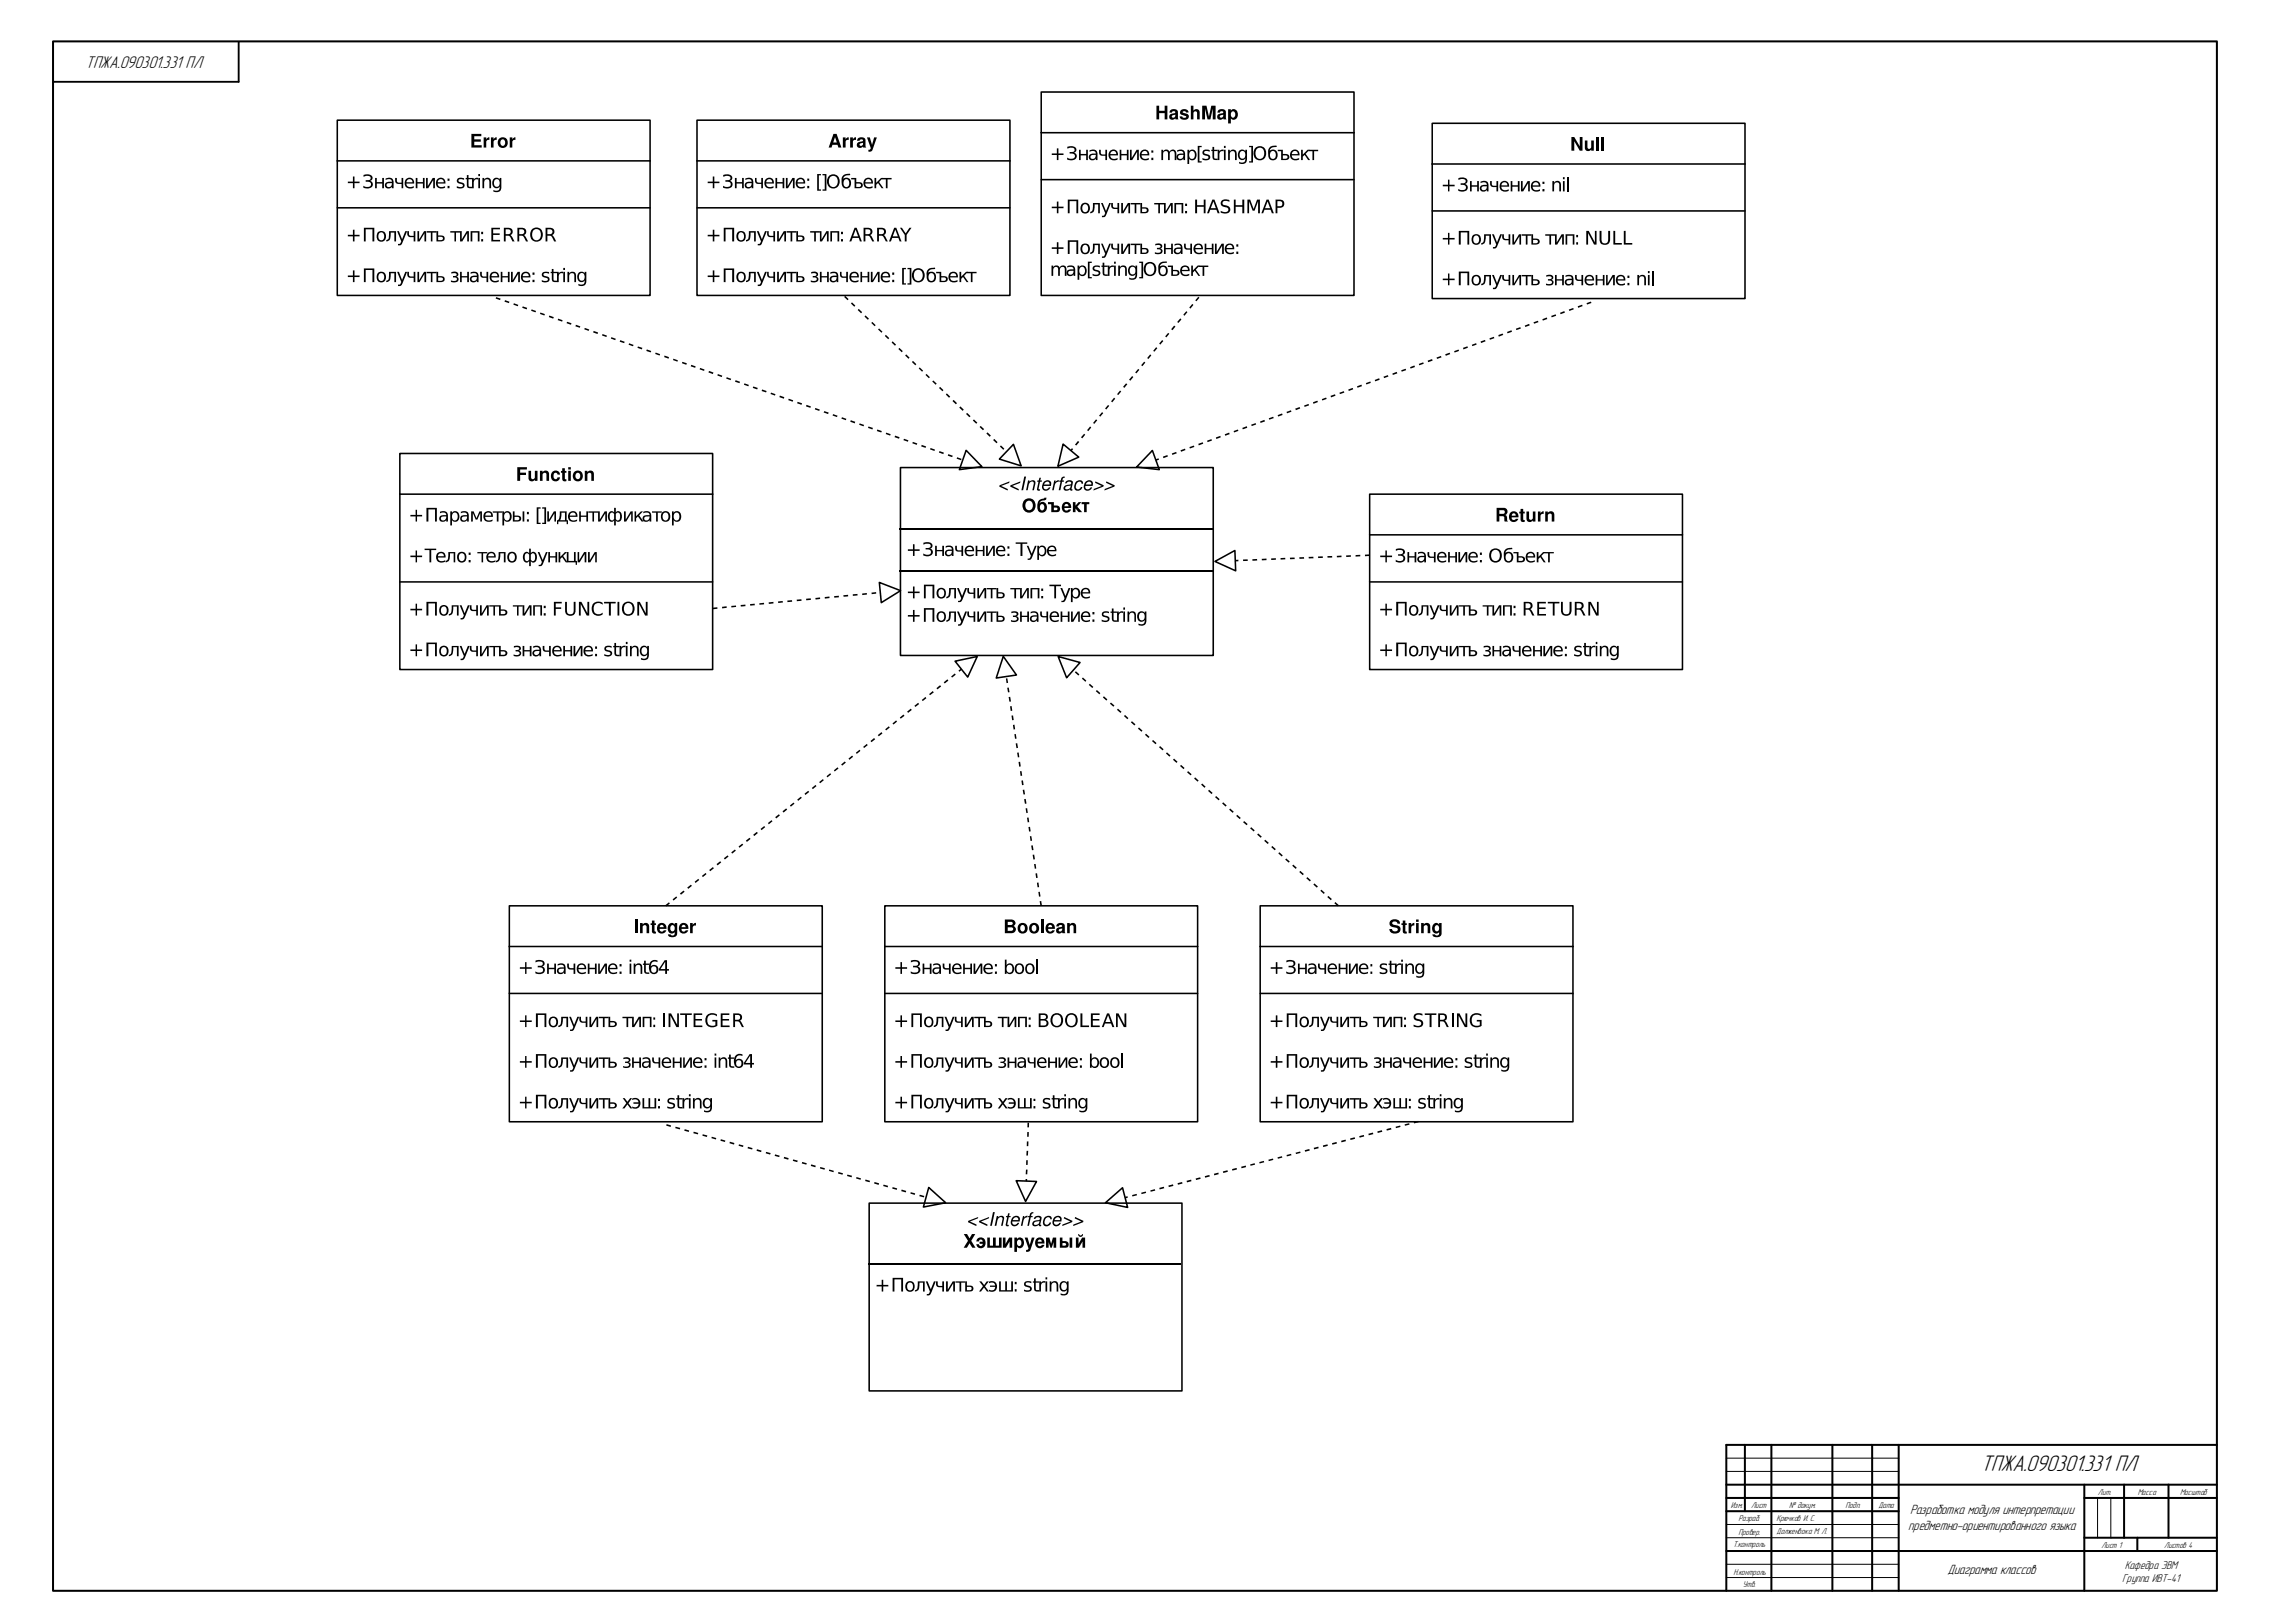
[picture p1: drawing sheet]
<svg xmlns="http://www.w3.org/2000/svg" width="865mm" height="605mm" viewBox="0 0 865 605" stroke-linecap="round" stroke-linejoin="round" font-family="sans-serif">
<defs><g id="words">
<text font-size="8.9" x="747" y="554.6">ТПЖА.090301.331 ПЛ</text>
<text font-size="6.7" x="32.2" y="25.7">ТПЖА.090301.331 ПЛ</text>
<g font-size="5.3">
<text x="720.3" y="570.8">Разработка модуля интерпретации</text>
<text x="719.6" y="576.7">предметно-ориентированного языка</text>
<text x="734.4" y="593.2">Диаграмма классов</text>
</g>
<g font-size="4.5">
<text x="801.2" y="591.3">Кафедра ЭВМ</text>
<text x="800.3" y="596.4">Группа ИВТ-41</text>
</g>
<text font-size="3.4" x="669.9" y="578.3">Долженвока М. Л.</text>
<g font-size="3.3">
<text x="791.1" y="563.3">Лит.</text>
<text x="806.1" y="563.3">Масса</text>
<text x="822.1" y="563.3">Масштаб</text>
<text x="652.7" y="568.3">Изм.</text>
<text x="660.3" y="568.3">Лист</text>
<text x="674.7" y="568.3">№ докум.</text>
<text x="696" y="568.3">Подп.</text>
<text x="708.4" y="568.3">Дата</text>
<text x="655.7" y="573.5">Разраб.</text>
<text x="669.9" y="573.3">Крючков И. С.</text>
<text x="655.6" y="578.4">Провер.</text>
<text x="653.5" y="583.2">Т.контроль</text>
<text x="792.5" y="583.4">Лист 1</text>
<text x="816.1" y="583.4">Листов 4</text>
<text x="653.7" y="593.5">Н.контроль</text>
<text x="657.2" y="598.3">Утв.</text>
</g>
</g></defs>
<g fill="none" stroke="#000" stroke-width=".76">
<path d="M20 15.6h816v584h-816zM651 559.6h185M658 544.6v25M668 544.6v55M691 544.6v55M706 544.6v55M716 544.6v55M786 559.6v40M801 559.6v20M817.7 559.6v20M836 544.6h-185v55M651 569.6h65"/>
<path d="M651 564.6h65M786 564.6h50M786 579.6h50M806 579.6v5M651 584.6h185"/>
</g>
<path d="M651 554.6h65M651 549.6h65M651 579.6h65M651 574.6h65M791 564.6v15M796 564.6v15M651 594.6h65M651 589.6h65" fill="none" stroke="#000" stroke-width=".38"/>
<path d="M90 15.8v15h-70" fill="none" stroke="#000" stroke-width=".71"/>
<g fill="#fff">
<path d="M126.3 33.8h532.6v492.5h-532.6z"/>
<path d="M192.1 341.4h118v15.4h-118z"/>
</g>
<path d="M192.1 356.8v-15.4h118v15.4M192.1 356.8v66h118v-66M192.1 356.8h118M192.1 374.4h118" fill="none" stroke="#000" stroke-width=".59"/>
<g fill="#000">
<path d="M239.4 346.6h1.1v5.1h-1.1zM241.4 347.9h.9v.5a1.34 1.34 0 0 1 1.5-.5 1.34 1.34 0 0 1 1 1.3v2.5h-1v-2.3a.74 .74 0 0 0-.7-.7 .74 .74 0 0 0-.8 .7v2.3h-.9zM245.8 347h1v1h.6v.6h-.6v2.1l.2 .4h.4v.7l-.6 .1a.83 .83 0 0 1-1-.9v-2.4h-.5v-.6h.5zM260.2 347.9h1v.7l.5-.5 .7-.2v.9h-.3a.78 .78 0 0 0-.9 .9v2h-1zM196 364.6h2v-2h.6v2h1.9v.6h-1.9v1.9h-.6v-1.9h-2zM201.9 362.1l1.1-.3a1.58 1.58 0 0 1 1.8 .3 1.58 1.58 0 0 1 .3 1.8l-.7 .4a1.53 1.53 0 0 1 1 1.9 1.53 1.53 0 0 1-2 1l-1.5-.4v-.7l1 .5a1.17 1.17 0 0 0 1.5-.2 1.17 1.17 0 0 0 .1-1.5l-1.7-.3v-.6h.7a.88 .88 0 0 0 1.2-.9 .88 .88 0 0 0-1.3-.7l-1.5 .3zM206.3 363.2h.7v1.6h2v-1.6h.7v3.9h-.7v-1.8h-2v1.8h-.7zM213.9 363.2h.6l.1 1.4 .7 .3h1v-1.7h.6v3.9h-.6v-1.6h-1.2a1.18 1.18 0 0 1-1.2-1.3zM221.7 363.2h.6v1.6h2.1v-1.6h.6v3.9h-.6v-1.8h-2.1v1.8h-.6zM225.6 363.2h.6v3.1l1.8-3.1h.9v3.9h-.7v-3.1l-1.8 3.1h-.8zM239 363.2h.6v.6a1.4 1.4 0 0 1 1.7-.6 1.4 1.4 0 0 1 .9 1.5v2.4h-.6v-2.3a1 1 0 0 0-1.1-1.1 1 1 0 0 0-.9 1.2v2.2h-.6zM242.9 362.1h.6v1.1h1.4v.5h-1.4l.1 2.6 1.3 .2v.6a1.34 1.34 0 0 1-2-1.3v-2.1h-.5v-.5h.5z"/>
<path d="M196 384.6h2v-1.9h.6v1.9h1.9v.6h-1.9v1.9h-.6v-1.9h-2zM196 400h2v-2h.6v2h1.9v.5h-1.9v2h-.6v-2h-2zM202.1 382h3.9v5.1h-.7v-4.5h-2.5v4.5h-.7zM202.1 397.3h3.9v5.2h-.7v-4.6h-2.5v4.6h-.7zM211.6 383.2h2.6v3.9h-.6v-3.3h-1.3a2.58 2.58 0 0 1-1.8 3.3v-.5a1.58 1.58 0 0 0 1.1-2.1zM214.6 383.2h.7l1.2 3.1 1.2-3.1h.7l-1.7 4.3a1.33 1.33 0 0 1-1.7 1.1v-.5l.8-.1 .4-.9zM218.5 383.2h.6l.1 1.4 .6 .4h1.1v-1.8h.6v3.9h-.6v-1.6h-1.2a1.18 1.18 0 0 1-1.2-1.3zM222.3 383.2h.6v3.1l1.9-3.1h.8v3.9h-.7v-3.1l-1.8 3.1h-.8zM222.3 398.6h.6v3.1l1.9-3.1h.8v3.9h-.7v-3.1l-1.8 3.1h-.8zM225.8 383.2h3.7v.6h-1.5v3.3h-.6v-3.3h-1.6zM225.8 398.6h3.7v.5h-1.5v3.4h-.6v-3.4h-1.6zM234.7 383.2h3.7v.6h-1.5v3.3h-.6v-3.3h-1.6z"/>
<path d="M238.4 398.6h.6v1.5h2.1v-1.5h.6v3.9h-.6v-1.8h-2.1v1.8h-.6zM238.4 383.2h.6v3.1l1.9-3.1h.8v3.9h-.6v-3.1l-1.9 3.1h-.8zM242.3 383.2h3.4v3.9h-.7v-3.3h-2v3.3h-.7zM250.2 382h.6v5.1h-.6zM252.1 382h1l2.3 4.3v-4.3h.6v5.1h-.9l-2.3-4.3v4.3h-.7zM253.7 398.6h.6v1.5h2.1v-1.5h.6v3.9h-.6v-1.8h-2.1v1.8h-.6zM256.5 382h4.4v.6h-1.8v4.5h-.7v-4.5h-1.9zM257.6 398.6h.6v3.1l1.9-3.1h.8v3.9h-.6v-3.1l-1.9 3.1h-.8zM261.6 382h3.2v.6h-2.5v1.5h2.4v.6h-2.4v1.8h2.6v.6h-3.3zM266.7 382.6a3.1 3.1 0 0 1 3.7-.2v.7a2.18 2.18 0 0 0-3-.3 2.18 2.18 0 0 0-.4 3 2.31 2.31 0 0 0 2.8 .6v-1.4h-1.2v-.6h1.9v2.2a2.78 2.78 0 0 1-3.8-.1 2.78 2.78 0 0 1 0-3.9zM271.8 382h3.2v.6h-2.5v1.5h2.4v.6h-2.4v1.8h2.6v.6h-3.3zM274.9 397.5h.7v1.1h1.3v.5h-1.3v2.1l.2 .7h1.1v.6a1.34 1.34 0 0 1-2-1.3v-2.1h-.4v-.5h.4z"/>
<path d="M196 415.3h2v-1.9h.6v1.9h1.9v.6h-1.9v1.9h-.6v-1.9h-2zM202.1 412.6h3.9v5.2h-.7v-4.6h-2.5v4.6h-.7zM211.6 398.6h2.6v3.9h-.6v-3.4h-1.3a2.58 2.58 0 0 1-1.8 3.4v-.6a1.58 1.58 0 0 0 1.1-2.1zM211.6 413.9h2.6v3.9h-.6v-3.3h-1.3a2.58 2.58 0 0 1-1.8 3.3v-.5a1.58 1.58 0 0 0 1.1-2.2zM214.6 398.6h.7l1.2 3 1.2-3h.7l-1.7 4.2a1.33 1.33 0 0 1-1.7 1.1v-.5l.8-.1 .4-.9zM214.6 413.9h.7l1.2 3.1 1.2-3.1h.7l-1.7 4.2a1.33 1.33 0 0 1-1.7 1.2v-.6l.8-.1 .4-.9zM218.5 398.6h.6l.1 1.4 .6 .3h1.1v-1.7h.6v3.9h-.6v-1.7h-1.2a1.18 1.18 0 0 1-1.2-1.2zM218.5 413.9h.6l.1 1.4 .6 .4h1.1v-1.8h.6v3.9h-.6v-1.6h-1.2a1.18 1.18 0 0 1-1.2-1.3zM222.3 413.9h.6v3.1l1.9-3.1h.8v3.9h-.7v-3.1l-1.8 3.1h-.8zM225.8 413.9h3.7v.6h-1.5v3.3h-.6v-3.3h-1.6zM235.1 398.7l.8-.2a1.13 1.13 0 0 1 1.4 .3 1.13 1.13 0 0 1 .1 1.4l-.5 .2a1.17 1.17 0 0 1 .8 1.5 1.17 1.17 0 0 1-1.6 .7l-1.1-.2v-.6l.7 .2a.86 .86 0 0 0 1.1-.1 .86 .86 0 0 0 .1-1.1l-1.2-.2v-.5h.6a.62 .62 0 0 0 .8-.5 .62 .62 0 0 0-.9-.5l-1.1 .1zM234.8 413.9h.8l1 1.4 1-1.4h.8l-1.4 1.9 1.5 2h-.8l-1.1-1.5-1.1 1.5h-.8l1.5-2z"/>
<path d="M238.4 414.1a2.07 2.07 0 0 1 3.1 1.8 2.07 2.07 0 0 1-3.1 1.7v-.5a1.47 1.47 0 0 0 2.4-1.1h-1.9v-.5h1.9a1.4 1.4 0 0 0-.9-1.2 1.4 1.4 0 0 0-1.5 .3zM242.3 413.9h.6v3.4h1.7v-3.4h.6v3.4h1.6v-3.4h.7v3.9h-5.2zM245.9 398.6h.7l.1 1.4 .6 .3h1v-1.7h.7v3.9h-.7v-1.7h-1.1a1.18 1.18 0 0 1-1.3-1.2zM252.1 414.1l1.1-.3 1.2 .3v.5l-.7-.2a.71 .71 0 0 0-1.1 0 .71 .71 0 0 0 0 1l.6 .1a1.25 1.25 0 0 1 1.4 1.5 1.25 1.25 0 0 1-1.8 .9l-1.2-.3v-.6l1 .3a.77 .77 0 0 0 1 0 .77 .77 0 0 0 .1-.9l-.1-.1a1.51 1.51 0 0 1-1.8-1.8zM255.5 412.8h.6v1.1h1.3v.5h-1.3v2.1l.1 .7 1.2 .1v.5a1.28 1.28 0 0 1-1.4 0 1.28 1.28 0 0 1-.5-1.3v-2.1h-.5v-.5h.5zM257.4 413.9h.6v.6l.8-.6h.9v.6a1.18 1.18 0 0 0-1.2 .1 1.18 1.18 0 0 0-.5 1.2v2h-.6zM261.3 413.9h.7v.6a1.4 1.4 0 0 1 1.7-.6 1.4 1.4 0 0 1 .9 1.6v2.3h-.7v-2.3a1 1 0 0 0-1-1.1 1 1 0 0 0-.9 1.2v2.2h-.7zM271 398.6h.6v.6a1.4 1.4 0 0 1 1.7-.7 1.4 1.4 0 0 1 .9 1.6v2.4h-.6v-2.4a1 1 0 0 0-1.1-1 1 1 0 0 0-.9 1.2v2.2h-.6z"/>
<path d="M248.2 348.4a1.98 1.98 0 0 0-.2 2.8 1.98 1.98 0 0 0 2.8 .2l.5-.7h-1a.84 .84 0 0 1-1 .4 .84 .84 0 0 1-.6-1l2.6-.1a1.83 1.83 0 0 0-.9-1.9 1.83 1.83 0 0 0-2.2 .3zM249 348.8a.79 .79 0 0 1 .9-.1 .79 .79 0 0 1 .4 .8h-1.5z"/>
<path d="M252.2 348.4a1.94 1.94 0 0 0-.4 2.3 1.94 1.94 0 0 0 2.1 1.1l.5-.5a.87 .87 0 0 1-.3 1.2 .87 .87 0 0 1-1.2-.3h-1a1.84 1.84 0 0 0 1.9 1.1 1.84 1.84 0 0 0 1.6-1.5v-3.9h-1v.6l-1-.6zM253.1 348.9a1.11 1.11 0 0 1 1.4 .7 1.11 1.11 0 0 1-.6 1.4 1.19 1.19 0 0 1-1.2-.8 1.19 1.19 0 0 1 .4-1.3z"/>
<path d="M256.5 348.4a1.98 1.98 0 0 0-.2 2.8 1.98 1.98 0 0 0 2.8 .2l.4-.7h-.9a.84 .84 0 0 1-1.1 .4 .84 .84 0 0 1-.5-1l2.6-.1a1.83 1.83 0 0 0-.9-1.9 1.83 1.83 0 0 0-2.2 .3zM257.3 348.8a.78 .78 0 0 1 .8-.1 .78 .78 0 0 1 .5 .8h-1.6z"/>
<path d="M210.8 365.4a1 1 0 0 0 1 1.3 1 1 0 0 0 .9-1.4l-1-.2zM210.3 363.4l.7-.2a1.65 1.65 0 0 1 2.3 1.7v2.2h-.6v-.6a1.37 1.37 0 0 1-1.8 .7 1.37 1.37 0 0 1-.8-1.7 1.37 1.37 0 0 1 1.7-.9h.9a1.38 1.38 0 0 0-2.4-.6z"/>
<path d="M218 363.7a1.8 1.8 0 0 1 2.2-.4 1.8 1.8 0 0 1 .9 2h-3a1.7 1.7 0 0 0 2.8 1v.6a2.19 2.19 0 0 1-2.9-.3 2.19 2.19 0 0 1 0-2.9zM218.5 363.9l-.3 .9h2.2a1.12 1.12 0 0 0-.6-1.1 1.12 1.12 0 0 0-1.3 .2z"/>
<path d="M229.8 363.7a1.8 1.8 0 0 1 2.1-.4 1.8 1.8 0 0 1 1 2h-3a1.7 1.7 0 0 0 2.8 1v.6a2.19 2.19 0 0 1-2.9-.3 2.19 2.19 0 0 1 0-2.9zM230.3 363.9l-.3 .9h2.2a1.12 1.12 0 0 0-.6-1.1 1.12 1.12 0 0 0-1.3 .2z"/>
<path d="M233.6 366.2h.8v.9h-.8zM233.6 363.4h.8v.9h-.8z"/>
<path d="M237.4 363.2h.7v3.9h-.7zM237.4 361.7h.7v.8h-.7z"/>
<path d="M245.4 365.4a1.15 1.15 0 0 0 2.3 0 1.15 1.15 0 0 0-2.3 0zM245.5 362.3l1-.5 1.4 .2v.6l-.5-.1a1.56 1.56 0 0 0-2 1.8 1.73 1.73 0 0 1 2.6 .3 1.73 1.73 0 0 1-.8 2.5 1.73 1.73 0 0 1-2.3-1.3 3.7 3.7 0 0 1 .6-3.5z"/>
<path d="M250.8 362.5l-1.7 2.8h1.7zM250.7 361.9h.8v3.4h.8v.5h-.8v1.3h-.7v-1.3h-2.3v-.6z"/>
<path d="M207.8 384.1a1.45 1.45 0 0 0-.2 1.7 1.45 1.45 0 0 0 1.7 .7 1.58 1.58 0 0 0 .4-1.7 1.58 1.58 0 0 0-1.3-1.1zM207.4 383.7a1.91 1.91 0 0 1 2.5 .2 1.91 1.91 0 0 1 0 2.6 1.91 1.91 0 0 1-2.5 .2 2.76 2.76 0 0 1 0-3z"/>
<path d="M208 399.3a1.45 1.45 0 0 0-.4 1.8 1.45 1.45 0 0 0 1.7 .7 1.5 1.5 0 0 0 .5-1.7 1.5 1.5 0 0 0-1.6-1zM207.4 399a1.91 1.91 0 0 1 2.5 .2 1.91 1.91 0 0 1 0 2.6 1.91 1.91 0 0 1-2.5 .2 2.76 2.76 0 0 1 0-3z"/>
<path d="M230.1 385.4v1.2h.9a.67 .67 0 0 0 .9-.6 .67 .67 0 0 0-.9-.6zM229.5 383.2h.6v1.6h.9a1.21 1.21 0 0 1 1.6 1.2 1.21 1.21 0 0 1-1.6 1.1h-1.5z"/>
<path d="M246.4 386.2h.7v.9h-.7zM246.4 383.5h.7v.8h-.7z"/>
<path d="M269.5 398.6h.6v3.9h-.6zM269.5 397.1h.6v.8h-.6z"/>
<path d="M277.5 400.7a1.14 1.14 0 0 0 2.2 0 1.14 1.14 0 0 0-2.2 0zM277.6 397.7l.9-.5 1.5 .2v.6l-.5-.2a1.57 1.57 0 0 0-2.1 1.9 1.73 1.73 0 0 1 2.7 .3 1.73 1.73 0 0 1-.9 2.5 1.73 1.73 0 0 1-2.3-1.3 3.7 3.7 0 0 1 .7-3.5z"/>
<path d="M276.5 382h1.6a1.45 1.45 0 0 1 1.7 .9 1.45 1.45 0 0 1-.8 1.8l.5 .5 1 1.9h-.7l-1-1.8-.8-.3h-.8v2.1h-.7zM277.2 382.6v1.8h.9a.92 .92 0 0 0 1-.9 .92 .92 0 0 0-1-.9z"/>
<path d="M282.9 397.9l-1.8 2.7h1.8zM282.7 397.3h.9v3.3h.7v.6h-.7v1.3h-.7v-1.3h-2.4v-.6z"/>
<path d="M208 414.6a1.45 1.45 0 0 0-.4 1.8 1.45 1.45 0 0 0 1.7 .8 1.5 1.5 0 0 0 .5-1.8 1.5 1.5 0 0 0-1.6-.9zM207.4 414.4a1.91 1.91 0 0 1 2.5 .2 1.91 1.91 0 0 1 0 2.5 1.91 1.91 0 0 1-2.5 .3 2.76 2.76 0 0 1 0-3z"/>
<path d="M230.1 400.7v1.3h.9a.67 .67 0 0 0 .9-.7 .67 .67 0 0 0-.9-.6zM229.5 398.6h.6v1.5h.9a1.21 1.21 0 0 1 1.6 1.2 1.21 1.21 0 0 1-1.6 1.2h-1.5z"/>
<path d="M230.1 416v1.3h.9a.67 .67 0 0 0 .9-.6 .67 .67 0 0 0-.9-.7zM229.5 413.9h.6v1.6h.9a1.21 1.21 0 0 1 1.6 1.1 1.21 1.21 0 0 1-1.6 1.2h-1.5z"/>
<path d="M242.8 400.8a.99 .99 0 0 0 1.1 1.3 .99 .99 0 0 0 .8-1.5l-1-.1zM242.3 398.8l.7-.2a1.65 1.65 0 0 1 2.3 1.6v2.3h-.6v-.6a1.37 1.37 0 0 1-1.7 .7 1.37 1.37 0 0 1-.9-1.7 1.37 1.37 0 0 1 1.7-.9h.9a1.38 1.38 0 0 0-2.4-.6z"/>
<path d="M248.1 416.9h.8v.9h-.8zM248.1 414.2h.8v.8h-.8z"/>
<path d="M250 399.1a1.8 1.8 0 0 1 2.2-.4 1.8 1.8 0 0 1 .9 2h-2.9a1.7 1.7 0 0 0 2.8 1v.6a2.19 2.19 0 0 1-2.9-.3 2.19 2.19 0 0 1-.1-2.9zM250.6 399.3l-.4 .9h2.3a1.12 1.12 0 0 0-.7-1.1 1.12 1.12 0 0 0-1.2 .2z"/>
<path d="M259.8 413.9h.6v3.9h-.6zM259.8 412.4h.6v.8h-.6z"/>
<path d="M261.8 399.1a1.8 1.8 0 0 1 2.2-.4 1.8 1.8 0 0 1 .9 2h-2.9a1.7 1.7 0 0 0 2.8 1v.6a2.19 2.19 0 0 1-2.9-.3 2.19 2.19 0 0 1-.1-2.9zM262.4 399.3l-.4 .9h2.3a1.12 1.12 0 0 0-.7-1.1 1.12 1.12 0 0 0-1.2 .2z"/>
<path d="M265.7 401.6h.7v.9h-.7zM265.7 398.8h.7v.9h-.7z"/>
<path d="M266.2 414.5a1.61 1.61 0 0 0 .6 2.8 1.45 1.45 0 0 0 1-1.6 1.45 1.45 0 0 0-1.4-1.3zM265.4 414.4a1.5 1.5 0 0 1 2.5 .1v-.6h.6v3.4a2 2 0 0 1-3 1.8v-.7l.7 .3a1.27 1.27 0 0 0 1.3-.3 1.27 1.27 0 0 0 .4-1.3 1.66 1.66 0 0 1-2.2 .4 1.66 1.66 0 0 1-.7-2.1z"/>
</g>
<path d="M339.6 176.2h117.9v70.9h-117.9z" fill="#fff"/>
<path d="M339.6 176.2h117.9v70.9h-117.9z" fill="none" stroke="#000" stroke-width=".59"/>
<g fill="#000">
<path d="M386.3 179.6h.6l-1.1 5.2h-.6zM339.3 198.9h117.9v.6h-117.9zM339.3 198.9h.6v.6h-.6zM376.9 182.9l3.8-1.5-.1 .6-3 1.2 2.5 1.1-.1 .6-3.2-1.5zM381 182.9l3.8-1.5-.1 .6-3 1.2 2.5 1.1-.1 .6-3.2-1.5zM387.7 181.1h.5v.4a1.22 1.22 0 0 1 1.4-.6 1.22 1.22 0 0 1 .9 1.2l-.6 2.7h-.6l.5-2.5a.79 .79 0 0 0-.6-.9 .79 .79 0 0 0-.9 .6l-.8 2.8h-.6zM392 180.1h.5l-.2 1h.6l-.1 .5h-.6l-.5 2.5v.3h.6l-.1 .5a.71 .71 0 0 1-.8 0 .71 .71 0 0 1-.3-.7l.5-2.6h-.5l.1-.5h.5zM397.6 181.1h.5l-.1 .6 .5-.5 .8-.2-.1 .6-.8 .2a3.5 3.5 0 0 0-1 3h-.6zM400.5 179.8l1-.1-.1 .5-.6 .1-.2 .8h.6l-.1 .5h-.6l-.6 3.2h-.7l.7-3.2h-.5l.1-.5h.5zM404.6 189.3h1v1.3l1.2-1.3h1l-1.5 1.7 1.8 2h-1.3l-1.2-1.3v1.3h-1zM405.9 181.5a1.38 1.38 0 0 1 1.6-.6 1.38 1.38 0 0 1 .9 1.4h-.6a.89 .89 0 0 0-.8-.8 .89 .89 0 0 0-.9 .7 1.24 1.24 0 0 0-.4 1.4 1.24 1.24 0 0 0 1.2 .8l.7-.8h.6a1.62 1.62 0 0 1-2.2 1.3 1.62 1.62 0 0 1-.7-2.5zM407.9 189.3h2.9v.7h-1v3h-1v-3h-.9z"/>
<path d="M413.1 181.4l3.1 1.5-.1 .5-3.7 1.5 .1-.6 3-1.1-2.6-1.2zM417.2 181.4l3.2 1.5-.1 .5-3.8 1.5 .1-.6 3-1.1-2.5-1.2zM456.6 198.9h.6v.6h-.6zM339.3 214.9h117.9v.6h-117.9zM339.3 214.9h.6v.6h-.6zM342.4 207h1.9v-1.9h.6v1.9h1.9v.6h-1.9v2h-.6v-2h-1.9zM348.2 204.6l1.1-.2a1.57 1.57 0 0 1 1.8 .2 1.57 1.57 0 0 1 .3 1.8l-.7 .4a1.53 1.53 0 0 1 1 1.9 1.53 1.53 0 0 1-2 1l-1.5-.3v-.8l1 .5a1.14 1.14 0 0 0 1.6-.3 1.14 1.14 0 0 0-.2-1.6l-1.6-.1v-.5h.8a.88 .88 0 0 0 1.2-.9 .88 .88 0 0 0-1.3-.8l-1.5 .4zM352.6 205.7h.7v1.6h2v-1.6h.7v3.9h-.7v-1.8h-2v1.8h-.7zM360.2 205.7h.6l.1 1.4 .6 .3h1.1v-1.7h.6v3.9h-.6v-1.7l-2.1-.3zM367.9 205.7h.7v1.6h2v-1.6h.7v3.9h-.7v-1.8h-2v1.8h-.7zM371.9 205.7h.6v3.1l1.9-3.1h.7v3.9h-.6v-3.1l-1.8 3.1h-.8zM383 204.4h4.4v.6h-1.8v4.6h-.8v-4.6h-1.8z"/>
<path d="M387.2 205.7h.6l1.3 3 1.2-3h.6l-1.6 4.2a1.34 1.34 0 0 1-1.8 1.1v-.5a1.01 1.01 0 0 0 1.3-1zM456.6 214.9h.6v.6h-.6zM342.4 223h1.9v-1.9h.6v1.9h1.9v.6h-1.9v1.9h-.6v-1.9h-1.9zM342.4 231.8h1.9v-1.9h.6v1.9h1.9v.6h-1.9v2h-.6v-2h-1.9zM348.4 220.4h3.9v5.1h-.6v-4.5h-2.6v4.5h-.7zM348.4 229.2h3.9v5.2h-.6v-4.6h-2.6v4.6h-.7zM357.9 221.6h2.6v3.9h-.6v-3.4h-1.4a3.1 3.1 0 0 1-1.2 3.3l-.4 .1v-.5a1.61 1.61 0 0 0 1-2.1zM357.9 230.5h2.6v3.9h-.6v-3.4h-1.4a3.1 3.1 0 0 1-1.2 3.3l-.4 .1v-.6a1.61 1.61 0 0 0 1-2.1zM360.9 221.6h.7l1.2 3 1.2-3h.7l-1.7 4.3a1.34 1.34 0 0 1-1.7 1.1v-.5a.99 .99 0 0 0 1.2-1.1zM360.9 230.5h.7l1.2 3 1.2-3h.7l-1.7 4.2a1.41 1.41 0 0 1-1.7 1.1v-.5a.99 .99 0 0 0 1.2-1zM364.8 221.6h.6l.1 1.4 .6 .4h1v-1.8h.7v3.9h-.7v-1.6l-2-.3zM364.8 230.5h.6l.1 1.3 .6 .4h1v-1.7h.7v3.9h-.7v-1.7l-2-.3z"/>
<path d="M368.6 221.6h.6v3.1l1.9-3.1h.8v3.9h-.6v-3.1l-1.9 3.1h-.8zM368.6 230.5h.6v3.1l1.9-3.1h.8v3.9h-.6v-3.2l-1.9 3.2h-.8zM372.1 221.6h3.7v.5h-1.5v3.4h-.7v-3.4h-1.5zM372.1 230.5h3.7v.5h-1.5v3.4h-.7v-3.4h-1.5zM381 221.6h3.7v.5h-1.5v3.4h-.7v-3.4h-1.5zM381.4 230.5l.8-.1a1.13 1.13 0 0 1 1.5 .2 1.13 1.13 0 0 1 0 1.5l-.5 .2a1.11 1.11 0 0 1 .9 1.3 1.11 1.11 0 0 1-1.3 .8l-1.6-.1v-.6l.8 .2a.87 .87 0 0 0 1.1 0 .87 .87 0 0 0 .2-1.1l-1.3-.2v-.6h.5a.64 .64 0 0 0 .9-.7 .64 .64 0 0 0-1-.4l-1 .2zM384.7 230.5h.6v1.6h2.1v-1.6h.6v3.9h-.6v-1.8h-2.1v1.8h-.6zM384.7 221.6h.6v3.1l1.9-3.1h.8v3.9h-.7v-3.1l-1.8 3.1h-.8zM388.6 221.6h3.4v3.9h-.7v-3.4h-2v3.4h-.7zM392.3 230.5h.6l.1 1.3 .6 .4h1v-1.7h.6v3.9h-.6v-1.7l-2.1-.3zM395.7 220.4h4.4v.6h-1.9v4.5h-.6v-4.5h-1.9zM400 230.5h.6v1.6h2.1v-1.6h.6v3.9h-.6v-1.8h-2.1v1.8h-.6z"/>
<path d="M399.9 221.6h.7l1.2 3 1.2-3h.7l-1.7 4.3a1.34 1.34 0 0 1-1.7 1.1v-.5a.99 .99 0 0 0 1.1-1.1zM403.9 230.5h.6v3.1l1.9-3.1h.8v3.9h-.6v-3.2l-1.9 3.2h-.8zM415.7 230.9l.9-.5 1.6 .2v.6l-.7-.3a.76 .76 0 0 0-1 0 .76 .76 0 0 0-.2 1l.4 .1a1.29 1.29 0 0 1 1.5 .6 1.29 1.29 0 0 1-.2 1.5l-1.2 .4-1.3-.3v-.7l.9 .4a.79 .79 0 0 0 1 0 .79 .79 0 0 0 .2-1l-.4-.1a1.3 1.3 0 0 1-1.3-.4 1.3 1.3 0 0 1-.3-1.4zM419.3 229.4h.6v1.1h1.3v.5h-1.3v2.1l.3 .7h1v.6a1.31 1.31 0 0 1-1.9-1.3v-2.1h-.5v-.5h.5zM421.2 230.5h.7v.6l.5-.6 1-.1 .1 .7a1.11 1.11 0 0 0-1.2 .1 1.11 1.11 0 0 0-.4 1.1v2.1h-.7zM425.2 230.5h.6v.6a1.38 1.38 0 0 1 1.7-.6 1.38 1.38 0 0 1 .9 1.5v2.4h-.6v-2.4a1 1 0 0 0-1.1-1.1 1 1 0 0 0-.9 1.3v2.2h-.6z"/>
<path d="M385.5 190.5a2.63 2.63 0 0 0 5.2 0 2.63 2.63 0 0 0-5.2 0zM387 189.2a1.53 1.53 0 0 1 2-.1 1.53 1.53 0 0 1 .5 1.9 1.49 1.49 0 0 1-2 1.2 1.49 1.49 0 0 1-.8-2.2z"/>
<path d="M391.8 188.7a3.8 3.8 0 0 0 .2 4.3 1.98 1.98 0 0 0 2.8-1.5 1.98 1.98 0 0 0-2.3-2.2l-.5 .5a1.69 1.69 0 0 1 2.1-1.3l.3-.1 .2-.8h-.7zM392.5 190.2a1.13 1.13 0 0 1 1.5 .8 1.13 1.13 0 0 1-1 1.4 1.37 1.37 0 0 1-.5-2.2z"/>
<path d="M393.8 181.5a2 2 0 0 0 .2 3.5l1.6-.5 .5-.8h-.6a1.02 1.02 0 0 1-1.2 .8 1.02 1.02 0 0 1-.7-1.3h2.7a1.54 1.54 0 0 0-.5-2 1.54 1.54 0 0 0-2 .3zM394.1 182a.93 .93 0 0 1 1.1-.5 .93 .93 0 0 1 .6 1.1h-2.1z"/>
<path d="M395.2 189.3v.7h1.2v3h2a1.26 1.26 0 0 0 1.4-1.2 1.26 1.26 0 0 0-1.4-1.3h-1v-1.2zM397.4 191.3l1.2 .1 .1 .7-1.3 .2z"/>
<path d="M400.9 189.7a2.01 2.01 0 0 0-.3 2.6 2.01 2.01 0 0 0 2.5 .7l.8-1h-1a.81 .81 0 0 1-1 .4 .81 .81 0 0 1-.5-.9l2.5-.2a1.82 1.82 0 0 0-.9-1.9 1.82 1.82 0 0 0-2.1 .3zM401.6 190.2a.77 .77 0 0 1 .9-.2 .77 .77 0 0 1 .4 .8h-1.5z"/>
<path d="M402 181.4l-.4 .8h.6a.82 .82 0 0 1 1-.8 .82 .82 0 0 1 .6 1.1l-.2 .1a2.17 2.17 0 0 0-2.6 1.4 1.44 1.44 0 0 0 2.5 .4 .57 .57 0 0 0 .9 .5l.1-.5-.4-.2 .5-2.2a1.13 1.13 0 0 0-.6-1 1.13 1.13 0 0 0-1.2 0zM401.8 183.5l2-.5a1.24 1.24 0 0 1-.7 1.2 1.24 1.24 0 0 1-1.4-.2z"/>
<path d="M409.5 181.5a2 2 0 0 0 .3 3.5l.7-.1 .9-.4 .5-.8h-.6a1.02 1.02 0 0 1-1.3 .8 1.02 1.02 0 0 1-.7-1.3h2.8a1.54 1.54 0 0 0-.6-2 1.54 1.54 0 0 0-2 .3zM409.8 182a.92 .92 0 0 1 1.2-.5 .92 .92 0 0 1 .5 1.1h-2z"/>
<path d="M357.3 207.8a.91 .91 0 0 0 .4 1.4 .91 .91 0 0 0 1.2-.9v-.7zM356.6 205.9l.7-.2a1.69 1.69 0 0 1 2.3 1.7v2.2h-.7v-.6a1.36 1.36 0 0 1-1.7 .7 1.36 1.36 0 0 1-.8-1.7 1.36 1.36 0 0 1 1.6-.9h.9a1.37 1.37 0 0 0-2.3-.6z"/>
<path d="M364.3 206.2a1.78 1.78 0 0 1 2.1-.4 1.78 1.78 0 0 1 .9 2h-2.9a1.63 1.63 0 0 0 1.1 1.3 1.63 1.63 0 0 0 1.7-.3v.6a2.16 2.16 0 0 1-2.9-.3 2.16 2.16 0 0 1 0-2.9zM364.8 206.5l-.4 .8h2.3a1.09 1.09 0 0 0-.6-1.1 1.09 1.09 0 0 0-1.3 .3z"/>
<path d="M376.1 206.2a1.78 1.78 0 0 1 2.1-.4 1.78 1.78 0 0 1 .9 2h-2.9a1.63 1.63 0 0 0 1.1 1.3 1.63 1.63 0 0 0 1.7-.3v.6a2.16 2.16 0 0 1-2.9-.3 2.16 2.16 0 0 1 0-2.9zM376.6 206.5l-.4 .8h2.3a1.09 1.09 0 0 0-.7-1.1 1.09 1.09 0 0 0-1.2 .3z"/>
<path d="M379.9 208.7h.8v.9h-.8zM379.9 205.9h.8v.9h-.8z"/>
<path d="M391.2 205.7h.6v.6a1.57 1.57 0 0 1 2-.5 1.57 1.57 0 0 1 .8 1.8 1.58 1.58 0 0 1-.8 1.9 1.58 1.58 0 0 1-2-.5v2h-.6zM392.2 206.4l-.3 .4a1.53 1.53 0 0 0 1.3 2.3 1.56 1.56 0 0 0 .8-1.7 1.56 1.56 0 0 0-1.4-1.2z"/>
<path d="M395.3 206.2a1.78 1.78 0 0 1 2.2-.4 1.78 1.78 0 0 1 .9 2h-2.9a1.63 1.63 0 0 0 1.1 1.3 1.63 1.63 0 0 0 1.6-.3v.6a2.16 2.16 0 0 1-2.9-.3 2.16 2.16 0 0 1 0-2.9zM395.9 206.5l-.4 .8h2.3a1.12 1.12 0 0 0-.7-1.1 1.12 1.12 0 0 0-1.2 .3z"/>
<path d="M354.2 222.5a1.4 1.4 0 0 0-.3 1.8 1.4 1.4 0 0 0 1.7 .5 1.46 1.46 0 0 0 .4-1.8 1.46 1.46 0 0 0-1.6-.7zM353.7 222.1a1.97 1.97 0 0 1 3.1 1.1 1.97 1.97 0 0 1-2.2 2.4 2.17 2.17 0 0 1-.9-3.5z"/>
<path d="M354.2 231.3a1.4 1.4 0 0 0-.3 1.8 1.4 1.4 0 0 0 1.7 .6 1.46 1.46 0 0 0 .4-1.8 1.46 1.46 0 0 0-1.6-.8zM353.7 230.9a1.97 1.97 0 0 1 3.1 1.1 1.97 1.97 0 0 1-2.2 2.4 2.17 2.17 0 0 1-.9-3.5z"/>
<path d="M376.4 223.7v1.3h.9a.67 .67 0 0 0 .9-.7 .67 .67 0 0 0-.9-.6zM375.8 221.6h.6v1.6h1a1.2 1.2 0 0 1 1.5 1.2 1.2 1.2 0 0 1-1.5 1.1h-1.6z"/>
<path d="M376.4 232.6v1.2h.9a.67 .67 0 0 0 .9-.6 .67 .67 0 0 0-.9-.6zM375.8 230.5h.6v1.6h1a1.2 1.2 0 0 1 1.5 1.1 1.2 1.2 0 0 1-1.5 1.2h-1.6z"/>
<path d="M389.1 232.7a.97 .97 0 0 0 .9 1.3 .97 .97 0 0 0 1-1.2v-.4zM388.7 230.6l.6-.2a1.69 1.69 0 0 1 2.3 1.8v2.2h-.6v-.6a1.38 1.38 0 0 1-1.7 .7 1.38 1.38 0 0 1-.9-1.7 1.38 1.38 0 0 1 1.7-.9h.9a1.43 1.43 0 0 0-2.3-.7z"/>
<path d="M392.6 224.6h.8v.9h-.8zM392.6 221.8h.8v.9h-.8z"/>
<path d="M396.3 230.9a1.78 1.78 0 0 1 2.2-.3 1.78 1.78 0 0 1 .9 2h-2.9a1.63 1.63 0 0 0 1 1.3 1.63 1.63 0 0 0 1.7-.4v.7a2.19 2.19 0 0 1-2.9-.3 2.19 2.19 0 0 1 0-3zM396.9 231.2l-.4 .9h2.2a1.09 1.09 0 0 0-.6-1.1 1.09 1.09 0 0 0-1.2 .2z"/>
<path d="M403.9 221.6h.6v.6a1.6 1.6 0 0 1 2-.5 1.6 1.6 0 0 1 .8 1.9 1.61 1.61 0 0 1-.8 1.9 1.61 1.61 0 0 1-2-.6v2.1h-.6zM405 222.2a1.7 1.7 0 0 0 .6 2.9 1.58 1.58 0 0 0 1.1-1.5 1.58 1.58 0 0 0-1.1-1.5z"/>
<path d="M408.1 222.1a1.78 1.78 0 0 1 2.1-.4 1.78 1.78 0 0 1 .9 2h-2.9a1.63 1.63 0 0 0 1.1 1.4 1.63 1.63 0 0 0 1.7-.4v.6a2.19 2.19 0 0 1-2.9-.3 2.19 2.19 0 0 1 0-2.9zM408.6 222.4l-.4 .8h2.3a1.09 1.09 0 0 0-.7-1.1 1.09 1.09 0 0 0-1.2 .3z"/>
<path d="M408.1 230.9a1.78 1.78 0 0 1 2.2-.3 1.78 1.78 0 0 1 .9 2h-2.9a1.63 1.63 0 0 0 1 1.3 1.63 1.63 0 0 0 1.7-.4v.7a2.19 2.19 0 0 1-2.9-.3 2.19 2.19 0 0 1 0-3zM408.7 231.2l-.4 .9h2.2a1.08 1.08 0 0 0-.6-1.1 1.08 1.08 0 0 0-1.2 .2z"/>
<path d="M412 233.5h.7v.9h-.7zM412 230.7h.7v.9h-.7z"/>
<path d="M423.6 230.5h.6v3.9h-.6zM423.6 229h.6v.8h-.6z"/>
<path d="M430 231.1a1.54 1.54 0 0 0-.5 1.6 1.54 1.54 0 0 0 1.4 1.1 1.49 1.49 0 0 0 .8-1.7 1.49 1.49 0 0 0-1.4-1.1zM429.3 230.9a1.48 1.48 0 0 1 2.4 .2v-.6h.6v3.4a1.95 1.95 0 0 1-3 1.7v-.6l.6 .2a1.29 1.29 0 0 0 1.4-.1 1.29 1.29 0 0 0 .4-1.4 1.67 1.67 0 0 1-2.2 .4 1.67 1.67 0 0 1-.7-2.2z"/>
</g>
<path d="M327.8 453.5h117.9v70.8h-117.9z" fill="#fff"/>
<path d="M360.2 249.2l8.3-1.8-3.6 7.8zM327.8 453.5h117.9v70.8h-117.9zM350.2 447.6l6.4 5.7-8.4 1.7z" fill="none" stroke="#000" stroke-width=".59"/>
<g fill="#000">
<path d="M374.5 456.9h.6l-1.1 5.1h-.6zM375.9 458.3h.5v.5a1.19 1.19 0 0 1 1.3-.7 1.19 1.19 0 0 1 .9 1.3l-.5 2.6h-.6l.5-2.4a.79 .79 0 0 0-.6-1 .79 .79 0 0 0-.9 .6l-.8 2.8h-.6zM380.2 457.3h.6l-.3 1h.6l-.1 .5h-.6l-.5 2.6v.2h.6l-.1 .6a.71 .71 0 0 1-.8 0 .71 .71 0 0 1-.3-.8l.5-2.6h-.5l.1-.5h.5zM385.8 458.3h.5l-.1 .6 .5-.5 .8-.2-.1 .6-.8 .2a3.4 3.4 0 0 0-1 3h-.6zM388.7 457.1l1-.2-.1 .5-.6 .2-.2 .7h.7l-.1 .5h-.7l-.7 3.2h-.6l.7-3.2h-.5l.1-.5h.5zM394.1 458.7a1.38 1.38 0 0 1 1.6-.5 1.38 1.38 0 0 1 .9 1.4h-.6a.97 .97 0 0 0-1-.9 .97 .97 0 0 0-.9 1 1.07 1.07 0 0 0-.2 1.4 1.07 1.07 0 0 0 1.5 .3l.4-.6h.6a1.63 1.63 0 0 1-2.2 1.4 1.63 1.63 0 0 1-.7-2.6zM327.5 476.2h117.9v.6h-117.9zM327.5 476.2h.6v.6h-.6zM365.1 460.2l3.8-1.5-.1 .5-3 1.2 2.5 1.1-.1 .6-3.2-1.4zM363.5 465.1h1.2l.9 1.6 .9-1.6h1.3l-1.5 2.6 1.6 2.6h-1.3l-1-1.7-1 1.7h-1.2l1.6-2.6zM369.2 460.2l3.8-1.5-.1 .5-3 1.2 2.5 1.1-.1 .6-3.1-1.4zM368.5 467a1.95 1.95 0 0 1 3.2 1.3 1.95 1.95 0 0 1-2.8 1.9l-.7-1.2h1a.74 .74 0 0 0 .8 .6 .74 .74 0 0 0 .6-.8h-1.2v-.8h1.2a.74 .74 0 0 0-.7-.8 .74 .74 0 0 0-.7 .7h-1z"/>
<path d="M372.3 466.5h1v3h1.2v-3h1v3h1.2v-3h1v3.8h-5.4zM378.2 466.5h1v2.4l1.4-2.4h1.1v3.8h-1v-2.4l-1.4 2.4h-1.1zM386.4 466.5h1.1l.8 2.8 .8-2.8h1l-1.5 4.5a1.3 1.3 0 0 1-1.7 .8v-.7l.7-.2 .2-.5zM394.5 466.5h1.2l.7 2.3 .7-2.3h1.2v3.8h-1v-2.1l-.7 2.1h-.5l-.7-2.1v2.1h-.9zM401.3 458.7l3.1 1.5-.1 .5-3.7 1.4 .1-.6 3-1.1-2.6-1.2zM405.4 458.7l3.2 1.5-.1 .5-3.8 1.4 .1-.6 3-1.1-2.5-1.2zM444.8 476.2h.6v.6h-.6zM330.6 484.3h1.9v-1.9h.6v1.9h1.9v.6h-1.9v1.9h-.6v-1.9h-1.9zM336.6 481.6h3.9v5.2h-.6v-4.6h-2.6v4.6h-.7zM346.1 483h2.6v3.8h-.6v-3.3h-1.4a2.97 2.97 0 0 1-1.2 3.2l-.5 .1v-.5a1.6 1.6 0 0 0 1.1-2.1zM349.1 483h.7l1.2 3 1.2-3h.7l-1.7 4.2a1.34 1.34 0 0 1-1.7 1.1v-.6l.7-.1 .5-.8zM353 483h.6l.1 1.3 .6 .4h1v-1.7h.7v3.8h-.7v-1.6h-1.1a1.12 1.12 0 0 1-1.2-1.3z"/>
<path d="M356.8 483h.6v3.1l1.9-3.1h.8v3.8h-.6v-3.1l-1.9 3.1h-.8zM360.3 483h3.7v.5h-1.5v3.3h-.7v-3.3h-1.5zM369.3 483h.8l1 1.3 1-1.3h.8l-1.4 1.8 1.4 2h-.7l-1.1-1.5-1.2 1.5h-.7l1.5-2zM372.9 483.1a2.04 2.04 0 0 1 3.1 1.8 2.04 2.04 0 0 1-3.1 1.8v-.6a1.43 1.43 0 0 0 1.5 .2 1.43 1.43 0 0 0 .9-1.3h-2v-.5h2a1.4 1.4 0 0 0-.9-1.1 1.4 1.4 0 0 0-1.5 .3zM376.8 483h.6v3.3h1.7v-3.3h.6v3.3h1.6v-3.3h.7v3.8h-5.2zM386.6 483.2l1-.3 1.3 .2v.6l-.8-.3a.71 .71 0 0 0-1 0 .71 .71 0 0 0 0 1l.2 .1a1.3 1.3 0 0 1 1.5 .5 1.3 1.3 0 0 1-.1 1.6l-.9 .3-1.2-.1-.4-.1v-.7l.9 .3a.79 .79 0 0 0 1 .1 .79 .79 0 0 0 .2-1l-.5-.2a1.26 1.26 0 0 1-1.4-.5 1.26 1.26 0 0 1 .2-1.5zM389.9 481.8h.7v1.2h1.3v.5h-1.3v2.5l1.3 .3v.5a1.32 1.32 0 0 1-2-1.3v-2h-.4v-.5h.4zM391.9 483h.6v.6l.5-.6 1.2-.1v.7a1.11 1.11 0 0 0-1.2 0 1.11 1.11 0 0 0-.5 1.2v2h-.6zM395.8 483h.7v.6a1.41 1.41 0 0 1 1.7-.7 1.41 1.41 0 0 1 .9 1.6v2.3h-.7v-2.3a1 1 0 0 0-1-1.1 1 1 0 0 0-.9 1.2v2.2h-.7z"/>
<path d="M250.9 341.2l1.4-1.1 .3 .4-1.4 1.2zM253.7 339l1.3-1.1 .4 .4-1.4 1.2zM256.4 336.7l1.4-1 .4 .4-1.4 1.1zM259.2 334.5l1.3-1 .4 .4-1.4 1.1zM262 332.3l1.3-1.1 .4 .5-1.4 1.1zM264.7 330.1l1.4-1.1 .3 .5-1.3 1.1zM267.5 327.9l1.3-1.1 .4 .5-1.4 1.1zM270.2 325.7l1.4-1.1 .4 .5-1.4 1.1zM273 323.5l1.4-1.1 .3 .4-1.3 1.2zM275.8 321.3l1.3-1.1 .4 .4-1.4 1.2zM278.5 319.1l1.4-1.1 .4 .4-1.4 1.1zM281.3 316.8l1.3-1 .4 .4-1.3 1.1zM284 314.6l1.4-1.1 .4 .5-1.4 1.1zM286.8 312.4l1.4-1.1 .3 .5-1.3 1.1zM289.6 310.2l1.4-1.1 .3 .5-1.4 1.1zM292.3 308l1.4-1.1 .4 .5-1.4 1.1zM295.1 305.8l1.4-1.1 .4 .4-1.4 1.2zM297.9 303.6l1.4-1.1 .3 .4-1.4 1.2zM300.6 301.4l1.4-1.1 .4 .4-1.4 1.2zM303.4 299.1l1.4-1 .4 .4-1.5 1.1zM306.1 297l1.4-1.1 .4 .4-1.4 1.1zM308.9 294.8l1.4-1.2 .4 .5-1.4 1.1zM311.7 292.6l1.4-1.2 .3 .5-1.4 1.1zM314.4 290.4l1.4-1.2 .4 .5-1.4 1.1zM317.2 288.1l1.4-1.1 .4 .5-1.4 1.1zM320 285.9l1.3-1.1 .4 .4-1.4 1.2zM322.8 283.7l1.3-1.1 .4 .4-1.4 1.2zM325.5 281.5l1.4-1.1 .3 .5-1.3 1zM328.3 279.3l1.3-1.1 .4 .5-1.3 1zM331 277.1l1.4-1.1 .4 .4-1.4 1.1zM333.8 274.9l1.4-1.2 .3 .5-1.3 1.1zM336.6 272.7l1.3-1.2 .4 .5-1.4 1.1zM339.3 270.4l1.4-1.1 .4 .5-1.4 1.1zM342.1 268.2l1.3-1.1 .4 .5-1.3 1.1zM344.8 266l1.4-1.1 .4 .5-1.4 1.1zM347.6 263.8l1.4-1.1 .3 .5-1.3 1.1zM350.4 261.6l1.4-1.1 .3 .5-1.4 1zM353.1 259.4l1.4-1.1 .4 .4-1.4 1.1zM355.9 257.2l1.4-1.2 .4 .5-1.4 1.1zM358.7 255l1.4-1.2 .3 .5-1.4 1.1zM361.4 252.8l1-.8 .3 .5-.9 .7z"/>
<path d="M251.4 423.7l1.7 .5-.2 .6-1.7-.5zM254.8 424.7l1.7 .4-.1 .6-1.8-.5zM258.2 425.6l1.7 .5-.2 .5-1.7-.4zM261.6 426.5l1.7 .5-.2 .6-1.6-.5zM265 427.5l1.7 .5-.1 .6-1.7-.5zM268.4 428.5l1.7 .4-.1 .6-1.8-.5zM271.8 429.4l1.8 .5-.2 .5-1.7-.4zM275.2 430.3l1.7 .5-.1 .6-1.7-.5zM278.7 431.3l1.6 .5-.1 .5-1.7-.5zM282.1 432.2l1.7 .5-.2 .6-1.7-.5zM285.5 433.2l1.7 .5-.2 .6-1.7-.5zM288.9 434.2l1.7 .4-.2 .6-1.7-.5zM292.3 435.1l1.7 .5-.1 .5-1.8-.4zM295.7 436l1.7 .5-.2 .6-1.7-.5zM299.1 437l1.7 .5-.2 .5-1.6-.4zM302.5 437.9l1.7 .5-.1 .6-1.7-.5zM305.9 438.9l1.7 .5-.1 .6-1.8-.5zM309.3 439.9l1.8 .4-.2 .6-1.7-.5zM312.7 440.8l1.7 .5-.1 .5-1.7-.5zM316.2 441.7l1.7 .5-.2 .6-1.7-.5zM319.6 442.7l1.7 .5-.2 .5-1.7-.4zM323 443.6l1.7 .5-.2 .6-1.7-.5zM326.4 444.6l1.7 .5-.2 .5-1.7-.4zM329.8 445.5l1.7 .5-.1 .6-1.8-.5zM333.2 446.5l1.7 .4-.2 .6-1.7-.5zM336.6 447.4l1.7 .5-.1 .6-1.7-.5zM340 448.4l1.7 .5-.1 .5-1.7-.4zM343.4 449.4l1.7 .4-.1 .6-1.7-.5zM346.8 450.3l1.8 .5-.2 .5-1.7-.4z"/>
<path d="M382.5 466.5v5.4h1v-2.1a1.53 1.53 0 0 0 1.9 .5 1.53 1.53 0 0 0 .8-1.9 1.52 1.52 0 0 0-.8-1.8 1.52 1.52 0 0 0-1.9 .4v-.5zM383.8 467.5a1.14 1.14 0 0 1 1.5 .6 1.14 1.14 0 0 1-.7 1.5 1.19 1.19 0 0 1-1.2-.8 1.19 1.19 0 0 1 .4-1.3z"/>
<path d="M382 458.7a2.02 2.02 0 0 0 .2 3.5h.8l.8-.5 .5-.8h-.6a1.01 1.01 0 0 1-1.2 .8 1.01 1.01 0 0 1-.7-1.3h2.7a1.54 1.54 0 0 0-.5-2 1.54 1.54 0 0 0-2 .3zM382.3 459.2a.93 .93 0 0 1 1.1-.4 .93 .93 0 0 1 .6 1.1h-2.1z"/>
<path d="M390.2 458.7l-.4 .7h.6a.82 .82 0 0 1 1-.7 .82 .82 0 0 1 .6 1 3.6 3.6 0 0 0-2.6 1 1.19 1.19 0 0 0 .5 1.5 1.19 1.19 0 0 0 1.6-.3l.2-.3a.55 .55 0 0 0 .3 .6 .55 .55 0 0 0 .6-.1l.1-.4-.4-.3 .5-2.1a1.13 1.13 0 0 0-.6-1.1 1.13 1.13 0 0 0-1.2 .1zM390 460.8l2-.6a1.24 1.24 0 0 1-.7 1.3 1.24 1.24 0 0 1-1.4-.3z"/>
<path d="M390.8 467a2.02 2.02 0 0 0-.3 2.5 2.02 2.02 0 0 0 2.5 .8l.9-1.1h-1a.83 .83 0 0 1-1 .5 .83 .83 0 0 1-.6-1l2.6-.1a1.82 1.82 0 0 0-1-2 1.82 1.82 0 0 0-2.1 .4zM391.6 467.4a.75 .75 0 0 1 .8-.1 .75 .75 0 0 1 .4 .7h-1.5z"/>
<path d="M397.7 458.7a2.02 2.02 0 0 0 .3 3.5h.8l.8-.5 .5-.8h-.6a1.01 1.01 0 0 1-1.3 .8 1.01 1.01 0 0 1-.7-1.3h2.8a1.54 1.54 0 0 0-.5-2 1.54 1.54 0 0 0-2.1 .3zM398 459.2a.92 .92 0 0 1 1.2-.4 .92 .92 0 0 1 .5 1.1h-2z"/>
<path d="M399.7 466.5v3.8h2a1.27 1.27 0 0 0 1.4-1.4 1.27 1.27 0 0 0-1.6-1.1h-.8v-1.3zM400.7 468.5l1.2 .2 .1 .6-1.3 .2zM403.4 466.5v3.8h.9v-3.8z"/>
<path d="M405.7 466.5v3.8h1.1l1.4-2.4v2.4h1v-3.8h-1.1l-1.4 2.4v-2.4zM406.6 465.2a.94 .94 0 0 0 .9 1 .94 .94 0 0 0 .9-1l-.9 .5z"/>
<path d="M342.6 483.6a1.5 1.5 0 0 0-.5 1.7 1.5 1.5 0 0 0 1.5 1 1.46 1.46 0 0 0 .7-1.8 1.46 1.46 0 0 0-1.7-.9zM342.1 483.2a1.93 1.93 0 0 1 2.8 1.7 1.93 1.93 0 0 1-2.8 1.7 2.38 2.38 0 0 1 0-3.4z"/>
<path d="M364.6 485v1.3h.9a.67 .67 0 0 0 .9-.6 .67 .67 0 0 0-.9-.7zM364 483h.6v1.5h1a1.18 1.18 0 0 1 1.5 1.2 1.18 1.18 0 0 1-1.5 1.1h-1.6z"/>
<path d="M382.7 485.9h.7v.9h-.7zM382.7 483.2h.7v.8h-.7z"/>
<path d="M394.3 483h.6v3.8h-.6zM394.3 481.4h.6v.8h-.6z"/>
<path d="M400.5 483.8a1.42 1.42 0 0 0-.3 1.7 1.42 1.42 0 0 0 1.6 .6 1.54 1.54 0 0 0 .5-1.6 1.54 1.54 0 0 0-1.4-1.1zM400.2 483.2a1.49 1.49 0 0 1 2.1 .3v-.5h.7v3.4a1.99 1.99 0 0 1-3 1.7v-.7l.6 .3a1.28 1.28 0 0 0 1.4-.2 1.28 1.28 0 0 0 .3-1.4 1.63 1.63 0 0 1-2.1 .5 1.63 1.63 0 0 1-.6-2.2z"/>
</g>
<path d="M333.7 341.4h117.9v15.4h-117.9z" fill="#fff"/>
<path d="M333.7 356.8v-15.4h117.9v15.4M333.7 356.8v66h117.9v-66M333.7 356.8h117.9M333.7 374.4h117.9M383.2 445l7.7 .3-4.2 7.5z" fill="none" stroke="#000" stroke-width=".59"/>
<g fill="#000">
<path d="M392.6 346.6h1v5.1h-1zM402.4 347.9h1v.5a1.31 1.31 0 0 1 1.5-.5 1.31 1.31 0 0 1 .9 1.3v2.5h-1v-2.3a.71 .71 0 0 0-.7-.7 .71 .71 0 0 0-.7 .7v2.3h-1zM337.6 364.6h2v-2h.6v2h1.9v.6h-1.9v1.9h-.6v-1.9h-2zM343.5 362.1l1.1-.3a1.57 1.57 0 0 1 1.8 .3 1.57 1.57 0 0 1 .3 1.8l-.7 .4a1.53 1.53 0 0 1 1 1.9 1.53 1.53 0 0 1-2 1l-1.6-.4v-.7l1.1 .5a1.15 1.15 0 0 0 1.5-.3 1.15 1.15 0 0 0-.1-1.6l-1.6-.1v-.6h.8a.88 .88 0 0 0 1.1-.8 .88 .88 0 0 0-1.2-.8l-1.5 .3zM347.9 363.2h.7v1.6h2v-1.6h.7v3.9h-.7v-1.8h-2v1.8h-.7zM355.5 363.2h.6l.1 1.4 .6 .3h1v-1.7h.7v3.9h-.7v-1.6h-1.1a1.12 1.12 0 0 1-1.2-1.3zM363.2 363.2h.6v1.6h2.1v-1.6h.6v3.9h-.6v-1.8h-2.1v1.8h-.6zM367.1 363.2h.7v3.1l1.8-3.1h.8v3.9h-.6v-3.1l-1.8 3.1h-.9zM390.8 361.7h.6v5.4h-.6zM337.6 384.6h2v-1.9h.6v1.9h1.9v.6h-1.9v1.9h-.6v-1.9h-2zM337.6 400h2v-2h.6v2h1.9v.5h-1.9v2h-.6v-2h-2zM343.7 382h3.9v5.1h-.7v-4.5h-2.5v4.5h-.7z"/>
<path d="M343.7 397.3h3.9v5.2h-.7v-4.6h-2.5v4.6h-.7zM353.2 383.2h2.6v3.9h-.7v-3.3h-1.3a2.52 2.52 0 0 1-1.7 3.3v-.5a1.61 1.61 0 0 0 1.1-2.1zM356.2 383.2h.7l1.2 3.1 1.2-3.1h.7l-1.7 4.3a1.33 1.33 0 0 1-1.7 1.1v-.5l.7-.1 .4-.9zM360.1 383.2h.6l.1 1.4 .6 .4h1v-1.8h.7v3.9h-.7v-1.6h-1.2a1.12 1.12 0 0 1-1.1-1.3zM363.8 383.2h.7v3.1l1.8-3.1h.9v3.9h-.7v-3.1l-1.8 3.1h-.9zM363.8 398.6h.7v3.1l1.8-3.1h.9v3.9h-.7v-3.1l-1.8 3.1h-.9zM367.4 383.2h3.7v.6h-1.6v3.3h-.6v-3.3h-1.5zM367.4 398.6h3.7v.5h-1.6v3.4h-.6v-3.4h-1.5zM376.3 383.2h3.7v.6h-1.6v3.3h-.6v-3.3h-1.5zM380 398.6h.6v1.5h2.1v-1.5h.6v3.9h-.6v-1.8h-2.1v1.8h-.6zM380 383.2h.6v3.1l1.9-3.1h.8v3.9h-.7v-3.1l-1.8 3.1h-.8zM383.9 383.2h3.3v3.9h-.6v-3.3h-2.1v3.3h-.6z"/>
<path d="M395.2 398.6h.7v1.5h2.1v-1.5h.6v3.9h-.6v-1.8h-2.1v1.8h-.7zM399.2 398.6h.6v3.1l1.9-3.1h.8v3.9h-.6v-3.1l-1.9 3.1h-.8zM407.4 382h.8v4.5h2.5v.6h-3.3zM411.4 382h3.3v.6h-2.6v1.5h2.5v.6h-2.5v1.8h2.6v.6h-3.3zM420.9 382h.9l2.3 4.3v-4.3h.6v5.1h-.9l-2.3-4.3v4.3h-.6zM337.6 415.3h2v-1.9h.6v1.9h1.9v.6h-1.9v1.9h-.6v-1.9h-2zM343.7 412.6h3.9v5.2h-.7v-4.6h-2.5v4.6h-.7zM353.2 398.6h2.6v3.9h-.7v-3.4h-1.3a2.52 2.52 0 0 1-1.7 3.4v-.6a1.61 1.61 0 0 0 1.1-2.1zM353.2 413.9h2.6v3.9h-.7v-3.3h-1.3a2.52 2.52 0 0 1-1.7 3.3v-.5a1.61 1.61 0 0 0 1.1-2.2zM356.2 398.6h.7l1.2 3 1.2-3h.7l-1.7 4.2a1.33 1.33 0 0 1-1.7 1.1v-.5l.7-.1 .4-.9zM356.2 413.9h.7l1.2 3.1 1.2-3.1h.7l-1.7 4.2a1.33 1.33 0 0 1-1.7 1.2v-.6l.7-.1 .4-.9zM360.1 398.6h.6l.1 1.4 .6 .3h1v-1.7h.7v3.9h-.7v-1.7h-1.2a1.12 1.12 0 0 1-1.1-1.2z"/>
<path d="M360.1 413.9h.6l.1 1.4 .6 .4h1v-1.8h.7v3.9h-.7v-1.6h-1.2a1.12 1.12 0 0 1-1.1-1.3zM363.8 413.9h.7v3.1l1.8-3.1h.9v3.9h-.7v-3.1l-1.8 3.1h-.9zM367.4 413.9h3.7v.6h-1.6v3.3h-.6v-3.3h-1.5zM376.7 398.7l.8-.2a1.13 1.13 0 0 1 1.4 .2 1.13 1.13 0 0 1 0 1.5l-.4 .2a1.16 1.16 0 0 1 .8 1.5 1.16 1.16 0 0 1-1.6 .7l-1.2-.2v-.6l.8 .2a.88 .88 0 0 0 1.1-.1 .88 .88 0 0 0 .1-1.1l-1.2-.2v-.5h.5a.64 .64 0 0 0 .9-.6 .64 .64 0 0 0-1.1-.4l-.9 .1zM376.4 413.9h.8l1 1.4 1-1.4h.8l-1.5 1.9 1.5 2h-.7l-1.2-1.5-1.1 1.5h-.7l1.5-2zM380 414.1a2.05 2.05 0 0 1 3.1 1.8 2.05 2.05 0 0 1-3.1 1.7v-.5a1.43 1.43 0 0 0 1.5 .2 1.43 1.43 0 0 0 .9-1.3h-2v-.5h2a1.41 1.41 0 0 0-2.4-.9zM383.8 413.9h.7v3.4h1.7v-3.4h.6v3.4h1.6v-3.4h.7v3.9h-5.3zM387.5 398.6h.7v1.4l.7 .3h1v-1.7h.6v3.9h-.6v-1.7h-1.2a1.12 1.12 0 0 1-1.2-1.2zM393.6 414.1l1.1-.3 1.3 .3v.5l-.8-.2a.71 .71 0 0 0-1 0 .71 .71 0 0 0 0 1l.5 .1a1.26 1.26 0 0 1 1.5 1.5 1.26 1.26 0 0 1-1.8 .9l-1.2-.3v-.6l.9 .3a.78 .78 0 0 0 1 .1 .78 .78 0 0 0 .2-1l-.4-.2a1.29 1.29 0 0 1-1.4-.4 1.29 1.29 0 0 1 0-1.5zM397 412.8h.7v1.1h1.3v.5h-1.3v2.6l1.3 .3v.5a1.33 1.33 0 0 1-2-1.3v-2.1h-.4v-.5h.4zM399 413.9h.6v.6l.5-.5 1.1-.1v.6a1.15 1.15 0 0 0-1.2 .1 1.15 1.15 0 0 0-.4 1.2v2h-.6zM402.9 413.9h.7v.6a1.4 1.4 0 0 1 1.7-.6 1.4 1.4 0 0 1 .9 1.6v2.3h-.7v-2.3a1 1 0 0 0-1-1.1 1 1 0 0 0-.9 1.2v2.2h-.7z"/>
<path d="M422.8 397.1h.7v5.4h-.7z"/>
<path d="M378.9 346.6v5.1h2.4a1.46 1.46 0 0 0 1.7-.9 1.46 1.46 0 0 0-.8-1.8 1.31 1.31 0 0 0 .6-1.7 1.31 1.31 0 0 0-1.6-.7zM380 347.5h1.2a.6 .6 0 0 1 .7 .6 .6 .6 0 0 1-.7 .5h-1.2zM380 349.5h1.3a.67 .67 0 0 1 .8 .7 .67 .67 0 0 1-.8 .7h-1.3z"/>
<path d="M383.6 349.9a2 2 0 0 0 4 0 2 2 0 0 0-4 0zM385.1 348.9a1.17 1.17 0 0 1 1.5 .6 1.17 1.17 0 0 1-.7 1.5 1.22 1.22 0 0 1-1.2-.7 1.22 1.22 0 0 1 .4-1.4z"/>
<path d="M388 349.9a2 2 0 0 0 4 0 2 2 0 0 0-4 0zM389.4 348.9a1.17 1.17 0 0 1 1.5 .6 1.17 1.17 0 0 1-.7 1.5 1.22 1.22 0 0 1-1.2-.7 1.22 1.22 0 0 1 .4-1.4z"/>
<path d="M394.7 348.4a2 2 0 0 0-.2 2.6 2 2 0 0 0 2.4 .7l.9-1h-1a.81 .81 0 0 1-1 .4 .81 .81 0 0 1-.6-1l2.6-.1a1.81 1.81 0 0 0-.9-1.9 1.81 1.81 0 0 0-2.2 .3zM395.5 348.8a.76 .76 0 0 1 .9-.1 .76 .76 0 0 1 .4 .8h-1.6z"/>
<path d="M398.6 348.3l-.3 .9h1a.62 .62 0 0 1 .6-.6 .62 .62 0 0 1 .6 .6l-.2 .2a1.52 1.52 0 0 0-1.6 .4 1.52 1.52 0 0 0-.3 1.5 1.36 1.36 0 0 0 2.2 0l.1 .4h1l-.2-2.7a1.71 1.71 0 0 0-2.9-.7zM399.3 350.4l1.2-.4a.71 .71 0 0 1-.3 1 .71 .71 0 0 1-1-.3z"/>
<path d="M352.4 365.4a.95 .95 0 0 0 .8 1.3 .95 .95 0 0 0 1-1.1v-.5zM351.9 363.4l.6-.2a1.64 1.64 0 0 1 2.3 1.7v2.2h-.6v-.6a1.37 1.37 0 0 1-1.7 .7 1.37 1.37 0 0 1-.8-1.7 1.37 1.37 0 0 1 1.6-.9h.9a1.35 1.35 0 0 0-2.3-.6z"/>
<path d="M359.6 363.7a1.77 1.77 0 0 1 2.1-.4 1.77 1.77 0 0 1 .9 2h-2.9a1.66 1.66 0 0 0 2.8 1v.6a2.17 2.17 0 0 1-2.9-.3 2.17 2.17 0 0 1 0-2.9zM360.1 363.9l-.4 .9h2.3a1.1 1.1 0 0 0-.6-1.1 1.1 1.1 0 0 0-1.3 .2z"/>
<path d="M371.4 363.7a1.77 1.77 0 0 1 2.1-.4 1.77 1.77 0 0 1 .9 2h-2.9a1.66 1.66 0 0 0 2.8 1v.6a2.17 2.17 0 0 1-2.9-.3 2.17 2.17 0 0 1 0-2.9zM371.9 363.9l-.4 .9h2.3a1.1 1.1 0 0 0-.7-1.1 1.1 1.1 0 0 0-1.2 .2z"/>
<path d="M375.2 366.2h.7v.9h-.7zM375.2 363.4h.7v.9h-.7z"/>
<path d="M379.9 364a1.45 1.45 0 0 0-.3 1.8 1.45 1.45 0 0 0 1.7 .6 1.57 1.57 0 0 0 .4-1.6 1.57 1.57 0 0 0-1.3-1.1zM378.9 361.7h.7v2.1a1.6 1.6 0 0 1 2-.5 1.6 1.6 0 0 1 .8 1.9 1.6 1.6 0 0 1-.8 1.8 1.6 1.6 0 0 1-2-.5v.6h-.7z"/>
<path d="M383.6 364a1.45 1.45 0 0 0-.2 1.8 1.45 1.45 0 0 0 1.6 .6 1.57 1.57 0 0 0 .5-1.6 1.57 1.57 0 0 0-1.4-1.1zM383.1 363.6a1.91 1.91 0 0 1 2.6 .2 1.91 1.91 0 0 1 0 2.6 1.91 1.91 0 0 1-2.6 .2 2.53 2.53 0 0 1 0-3z"/>
<path d="M387.5 364a1.46 1.46 0 0 0-.2 1.8 1.46 1.46 0 0 0 1.6 .6 1.58 1.58 0 0 0 .5-1.6 1.58 1.58 0 0 0-1.4-1.1zM387 363.6a1.91 1.91 0 0 1 2.6 .2 1.91 1.91 0 0 1 0 2.6 1.91 1.91 0 0 1-2.6 .2 2.76 2.76 0 0 1 0-3z"/>
<path d="M349.4 384.1a1.45 1.45 0 0 0-.2 1.7 1.45 1.45 0 0 0 1.6 .7 1.47 1.47 0 0 0 .5-1.8 1.47 1.47 0 0 0-1.6-.8zM349 383.7a1.96 1.96 0 0 1 3 1.1 1.96 1.96 0 0 1-2.2 2.4 2.15 2.15 0 0 1-.8-3.5z"/>
<path d="M349.7 399.2a1.56 1.56 0 0 0-.5 1.7 1.56 1.56 0 0 0 1.4 1.1 1.45 1.45 0 0 0 .8-1.8 1.45 1.45 0 0 0-1.7-1zM349 399a1.96 1.96 0 0 1 3 1.1 1.96 1.96 0 0 1-2.2 2.4 2.15 2.15 0 0 1-.8-3.5z"/>
<path d="M371.7 385.4v1.2h.9a.67 .67 0 0 0 .9-.6 .67 .67 0 0 0-.9-.6zM371.1 383.2h.6v1.6h.9a1.2 1.2 0 0 1 1.6 1.2 1.2 1.2 0 0 1-1.6 1.1h-1.5z"/>
<path d="M387.9 386.2h.8v.9h-.8zM387.9 383.5h.8v.8h-.8z"/>
<path d="M392.4 384.7v1.8h1.1a.95 .95 0 0 0 1.2-.9 .95 .95 0 0 0-1.2-.9zM392.4 382.6v1.5h1a.8 .8 0 0 0 1.1-.8 .8 .8 0 0 0-1.1-.7zM391.7 382h1.8a1.24 1.24 0 0 1 1.6 .8 1.24 1.24 0 0 1-.8 1.5 1.45 1.45 0 0 1 1.1 1.8 1.45 1.45 0 0 1-1.8 1h-1.9z"/>
<path d="M397.6 382.7a2.2 2.2 0 0 0-.7 2.5 2.2 2.2 0 0 0 2 1.4 2.34 2.34 0 0 0 0-4.1zM396.8 382.6a2.55 2.55 0 0 1 3.4-.1 2.55 2.55 0 0 1 .5 3.3 2.47 2.47 0 0 1-3.3 1.2 2.47 2.47 0 0 1-1.2-3.3z"/>
<path d="M403.1 382.7a2.2 2.2 0 0 0-.7 2.5 2.2 2.2 0 0 0 2 1.4 2.34 2.34 0 0 0 0-4.1zM402.6 382.3a2.55 2.55 0 0 1 3.2 .3 2.55 2.55 0 0 1 .4 3.2 2.47 2.47 0 0 1-3.3 1.2 2.47 2.47 0 0 1-1.1-3.3z"/>
<path d="M415.8 399.3a1.45 1.45 0 0 0-.4 1.8 1.45 1.45 0 0 0 1.7 .7 1.5 1.5 0 0 0 .5-1.7 1.5 1.5 0 0 0-1.6-1zM415.2 399a1.91 1.91 0 0 1 2.5 .2 1.91 1.91 0 0 1 0 2.6 1.91 1.91 0 0 1-2.5 .2 2.53 2.53 0 0 1 0-3z"/>
<path d="M417.9 382.7l-1 2.5h1.9zM417.5 382h.8l1.9 5.1h-.7l-.5-1.3h-2.3l-.5 1.3h-.7z"/>
<path d="M419.7 399.3a1.45 1.45 0 0 0-.4 1.8 1.45 1.45 0 0 0 1.7 .7 1.5 1.5 0 0 0 .5-1.7 1.5 1.5 0 0 0-1.6-1zM419.1 399a1.91 1.91 0 0 1 2.6 .2 1.91 1.91 0 0 1 0 2.6 1.91 1.91 0 0 1-2.6 .2 2.76 2.76 0 0 1 0-3z"/>
<path d="M349.7 414.5a1.56 1.56 0 0 0-.5 1.7 1.56 1.56 0 0 0 1.4 1.1 1.45 1.45 0 0 0 .8-1.8 1.45 1.45 0 0 0-1.7-1zM349 414.4a1.96 1.96 0 0 1 3 1 1.96 1.96 0 0 1-2.2 2.5 2.15 2.15 0 0 1-.8-3.5z"/>
<path d="M371.7 400.7v1.3h.9a.67 .67 0 0 0 .9-.7 .67 .67 0 0 0-.9-.6zM371.1 398.6h.6v1.5h.9a1.2 1.2 0 0 1 1.6 1.2 1.2 1.2 0 0 1-1.6 1.2h-1.5z"/>
<path d="M371.7 416v1.3h.9a.67 .67 0 0 0 .9-.6 .67 .67 0 0 0-.9-.7zM371.1 413.9h.6v1.6h.9a1.2 1.2 0 0 1 1.6 1.1 1.2 1.2 0 0 1-1.6 1.2h-1.5z"/>
<path d="M384.4 400.8a.95 .95 0 0 0 .8 1.3 .95 .95 0 0 0 1-1.1l.1-.5zM383.9 398.8l.7-.2a1.64 1.64 0 0 1 2.3 1.6v2.3h-.6v-.6a1.37 1.37 0 0 1-1.8 .7 1.37 1.37 0 0 1-.8-1.7 1.37 1.37 0 0 1 1.7-.9h.9a1.35 1.35 0 0 0-2.4-.6z"/>
<path d="M389.7 416.9h.7v.9h-.7zM389.7 414.2h.7v.8h-.7z"/>
<path d="M391.6 399.1a1.77 1.77 0 0 1 2.2-.4 1.77 1.77 0 0 1 .9 2h-2.9a1.66 1.66 0 0 0 2.7 1v.6a2.17 2.17 0 0 1-2.9-.3 2.17 2.17 0 0 1 0-2.9zM392.2 399.3l-.4 .9h2.2a1.1 1.1 0 0 0-.6-1.1 1.1 1.1 0 0 0-1.2 .2z"/>
<path d="M401.3 413.9h.7v3.9h-.7zM401.3 412.4h.7v.8h-.7z"/>
<path d="M403.4 399.1a1.77 1.77 0 0 1 2.2-.4 1.77 1.77 0 0 1 .9 2h-2.9a1.66 1.66 0 0 0 2.7 1v.6a2.17 2.17 0 0 1-2.9-.3 2.17 2.17 0 0 1 0-2.9zM403.9 399.3l-.3 .9h2.2a1.1 1.1 0 0 0-.6-1.1 1.1 1.1 0 0 0-1.3 .2z"/>
<path d="M407.2 401.6h.8v.9h-.8zM407.2 398.8h.8v.9h-.8z"/>
<path d="M407.5 414.7a1.34 1.34 0 0 0-.2 1.9 1.34 1.34 0 0 0 1.8 .3 1.42 1.42 0 0 0 .2-1.7 1.42 1.42 0 0 0-1.5-.7zM407 414.4a1.45 1.45 0 0 1 2.4 .1v-.6h.6v3.4a1.99 1.99 0 0 1-3 1.8v-.7l.8 .3a1.26 1.26 0 0 0 1.3-.3 1.26 1.26 0 0 0 .3-1.3 1.63 1.63 0 0 1-2.2 .4 1.63 1.63 0 0 1-.6-2.1z"/>
<path d="M411.9 399.4l-.2 .5a1.31 1.31 0 0 0 .1 1.6 1.31 1.31 0 0 0 1.5 .4 1.58 1.58 0 0 0 .5-1.7 1.58 1.58 0 0 0-1.4-1.1zM411 397.1h.7v2.1a1.58 1.58 0 0 1 2-.5 1.58 1.58 0 0 1 .8 1.8 1.57 1.57 0 0 1-.9 1.9 1.57 1.57 0 0 1-1.9-.5v.6h-.7z"/>
<path d="M387.5 423.2h.6l-.1 1.7h-.6zM387.4 426.7h.6l-.1 1.8h-.6zM387.2 430.2h.6v1.8h-.6zM387.1 433.8h.6l-.1 1.7h-.6zM387 437.3h.6l-.1 1.8h-.6zM386.9 440.8h.6l-.1 1.8h-.6zM386.7 444.4h.6v.8h-.6z"/>
</g>
<path d="M475.2 341.4h118v15.4h-118z" fill="#fff"/>
<path d="M378.3 247.4l5 7-7.6 1.2zM399 247.4l8.3 2.3-5.1 5.8zM475.2 356.8v-15.4h118v15.4M475.2 356.8v66h118v-66M475.2 356.8h118M475.2 374.4h118M416.9 453.3l6.4-5.6 1.9 7.4z" fill="none" stroke="#000" stroke-width=".59"/>
<g fill="#000">
<path d="M524.5 346.9a2.05 2.05 0 0 1 2.1-.5 2.05 2.05 0 0 1 1.4 1.8h-1a.96 .96 0 0 0-1-.9 .96 .96 0 0 0-.9 .9l1.7 .6a1.6 1.6 0 0 1 1.3 1.9 1.6 1.6 0 0 1-2.1 1.2l-1.1-.2a1.59 1.59 0 0 1-1-1.5h1.1a1.07 1.07 0 0 0 1.1 .9 1.07 1.07 0 0 0 1-1l-1.7-.6a1.45 1.45 0 0 1-1.4-1 1.45 1.45 0 0 1 .5-1.6zM529 347h1v1h.5v.6h-.5v2.1l.1 .4h.4v.7l-.5 .1a.82 .82 0 0 1-1-.9v-2.4h-.5v-.6h.5zM531.2 347.9h1v.7l.4-.5 .8-.2v.9h-.3a.78 .78 0 0 0-.9 .9v2h-1zM535.9 347.9h1v.5a1.34 1.34 0 0 1 1.5-.5 1.34 1.34 0 0 1 1 1.3v2.5h-1v-2.3a.74 .74 0 0 0-.8-.7 .74 .74 0 0 0-.7 .7v2.3h-1zM479.2 364.6h1.9v-2h.6v2h1.9v.6h-1.9v1.9h-.6v-1.9h-1.9zM485.1 362.1l1-.3a1.55 1.55 0 0 1 1.8 .3 1.55 1.55 0 0 1 .3 1.8l-.6 .4a1.53 1.53 0 0 1 .9 1.9 1.53 1.53 0 0 1-1.9 1l-1.6-.4v-.7l1 .5a1.17 1.17 0 0 0 1.6-.2 1.17 1.17 0 0 0 0-1.5l-1.7-.3v-.6h.8a.87 .87 0 0 0 1.1-.9 .87 .87 0 0 0-1.2-.7l-1.5 .3zM489.5 363.2h.6v1.6h2.1v-1.6h.6v3.9h-.6v-1.8h-2.1v1.8h-.6zM497 363.2h.7l.1 1.4 .6 .3h1v-1.7h.7v3.9h-.7v-1.6h-1.1a1.18 1.18 0 0 1-1.3-1.3zM504.8 363.2h.6v1.6h2.1v-1.6h.6v3.9h-.6v-1.8h-2.1v1.8h-.6zM508.7 363.2h.6v3.1l1.9-3.1h.8v3.9h-.6v-3.1l-1.9 3.1h-.8zM520.7 363.4l1.1-.3 1.2 .2v.6l-.7-.2a.71 .71 0 0 0-1.1-.1 .71 .71 0 0 0 0 1.1l.6 .1a1.26 1.26 0 0 1 1.4 1.4 1.26 1.26 0 0 1-1.8 1l-1.1-.3v-.6l.9 .3a.78 .78 0 0 0 1 0 .78 .78 0 0 0 .2-1h-.2a1.49 1.49 0 0 1-1.7-2zM524.1 362.1h.6v1.1h1.3v.5h-1.3l.1 2.6 1.2 .2v.6a1.34 1.34 0 0 1-1.9-1.3v-2.1h-.5v-.5h.5z"/>
<path d="M526 363.2h.7v.6l.7-.6 .9-.1v.7a1.14 1.14 0 0 0-1.2 .1 1.14 1.14 0 0 0-.4 1.1v2.1h-.7zM530 363.2h.6v.6a1.41 1.41 0 0 1 1.7-.6 1.41 1.41 0 0 1 .9 1.5v2.4h-.6v-2.3a.99 .99 0 0 0-1.1-1.1 .99 .99 0 0 0-.9 1.2v2.2h-.6zM479.2 384.6h1.9v-1.9h.6v1.9h1.9v.6h-1.9v1.9h-.6v-1.9h-1.9zM479.2 400h1.9v-2h.6v2h1.9v.5h-1.9v2h-.6v-2h-1.9zM485.2 382h4v5.1h-.7v-4.5h-2.6v4.5h-.7zM485.2 397.3h4v5.2h-.7v-4.6h-2.6v4.6h-.7zM494.7 383.2h2.7v3.9h-.7v-3.3h-1.3a2.52 2.52 0 0 1-1.7 3.3v-.5a1.53 1.53 0 0 0 1-2.1zM497.8 383.2h.7l1.1 3.1 1.3-3.1h.7l-1.8 4.3a1.33 1.33 0 0 1-1.7 1.1v-.5l.8-.1 .4-.9zM501.6 383.2h.6l.1 1.4 .7 .4h1v-1.8h.7v3.9h-.7v-1.6h-1.2a1.18 1.18 0 0 1-1.2-1.3zM505.4 383.2h.7v3.1l1.8-3.1h.8v3.9h-.6v-3.1l-1.9 3.1h-.8zM505.4 398.6h.7v3.1l1.8-3.1h.8v3.9h-.6v-3.1l-1.9 3.1h-.8zM508.9 383.2h3.8v.6h-1.6v3.3h-.6v-3.3h-1.6z"/>
<path d="M508.9 398.6h3.8v.5h-1.6v3.4h-.6v-3.4h-1.6zM517.8 383.2h3.8v.6h-1.6v3.3h-.6v-3.3h-1.6zM521.5 398.6h.7v1.5h2v-1.5h.7v3.9h-.7v-1.8h-2v1.8h-.7zM521.5 383.2h.7v3.1l1.8-3.1h.9v3.9h-.7v-3.1l-1.9 3.1h-.8zM525.5 383.2h3.3v3.9h-.6v-3.3h-2.1v3.3h-.6zM533.3 382.5a3.1 3.1 0 0 1 3.1-.4v.7l-.8-.2a1.06 1.06 0 0 0-1.3-.1 1.06 1.06 0 0 0-.4 1.3l.5 .2a1.79 1.79 0 0 1 1.9 .7 1.79 1.79 0 0 1 .1 1.9 3.2 3.2 0 0 1-3.3 .3v-.7l.3 .1a1.5 1.5 0 0 0 1.5 .4 1.5 1.5 0 0 0 1-1.2 2.33 2.33 0 0 0-2-.9 1.33 1.33 0 0 1-.6-2.1zM536.8 398.6h.7v1.5h2.1v-1.5h.6v3.9h-.6v-1.8h-2.1v1.8h-.7zM537.3 382h4.4v.6h-1.9v4.5h-.7v-4.5h-1.8zM540.7 398.6h.7v3.1l1.8-3.1h.9v3.9h-.7v-3.1l-1.8 3.1h-.9zM547.5 382h.7v5.1h-.7zM549.4 382h1l2.2 4.3v-4.3h.7v5.1h-.9l-2.3-4.3v4.3h-.7zM552.7 398.8l1.1-.3 1.3 .2v.6l-.8-.2a.71 .71 0 0 0-1-.1 .71 .71 0 0 0 0 1l.5 .2a1.26 1.26 0 0 1 1.5 1.4 1.26 1.26 0 0 1-1.8 1l-1.2-.3v-.6l.9 .3a.78 .78 0 0 0 1 0 .78 .78 0 0 0 .2-1l-.4-.1a1.27 1.27 0 0 1-1.4-.6 1.27 1.27 0 0 1 .1-1.5z"/>
<path d="M556.1 397.5h.7v1.1h1.3v.5h-1.3v2.1l.2 .7h1.1v.6a1.34 1.34 0 0 1-2-1.3v-2.1h-.4v-.5h.4zM554.9 382.6a3.1 3.1 0 0 1 3.7-.2v.7a2.18 2.18 0 0 0-3-.3 2.18 2.18 0 0 0-.4 3 2.31 2.31 0 0 0 2.8 .6v-1.4h-1.1v-.6h1.8v2.2a2.77 2.77 0 0 1-3.8-.2 2.77 2.77 0 0 1 0-3.8zM558.1 398.6h.6v.6l.8-.6 .8-.1v.7a1.15 1.15 0 0 0-1.2 .1 1.15 1.15 0 0 0-.4 1.1v2.1h-.6zM479.2 415.3h1.9v-1.9h.6v1.9h1.9v.6h-1.9v1.9h-.6v-1.9h-1.9zM485.2 412.6h4v5.2h-.7v-4.6h-2.6v4.6h-.7zM494.7 398.6h2.7v3.9h-.7v-3.4h-1.3a2.52 2.52 0 0 1-1.7 3.4v-.6a1.53 1.53 0 0 0 1-2.1zM494.7 413.9h2.7v3.9h-.7v-3.3h-1.3a2.52 2.52 0 0 1-1.7 3.3v-.5a1.53 1.53 0 0 0 1-2.2zM497.8 398.6h.7l1.1 3 1.3-3h.7l-1.8 4.2a1.33 1.33 0 0 1-1.7 1.1v-.5l.8-.1 .4-.9zM497.8 413.9h.7l1.1 3.1 1.3-3.1h.7l-1.8 4.2a1.33 1.33 0 0 1-1.7 1.2v-.6l.8-.1 .4-.9zM501.6 398.6h.6l.1 1.4 .7 .3h1v-1.7h.7v3.9h-.7v-1.7h-1.2a1.18 1.18 0 0 1-1.2-1.2zM501.6 413.9h.6l.1 1.4 .7 .4h1v-1.8h.7v3.9h-.7v-1.6h-1.2a1.18 1.18 0 0 1-1.2-1.3zM505.4 413.9h.7v3.1l1.8-3.1h.8v3.9h-.6v-3.1l-1.9 3.1h-.8z"/>
<path d="M508.9 413.9h3.8v.6h-1.6v3.3h-.6v-3.3h-1.6zM518.2 398.7l.9-.2a1.08 1.08 0 0 1 1.5 .4 1.08 1.08 0 0 1-.5 1.5 1.17 1.17 0 0 1 .8 1.5 1.17 1.17 0 0 1-1.6 .7l-1.2-.2v-.6l.7 .2a.88 .88 0 0 0 1.1-.1 .88 .88 0 0 0 .2-1.1l-1.2-.2v-.5h.5a.63 .63 0 0 0 .8-.7 .63 .63 0 0 0-1-.3l-1 .1zM518 413.9h.7l1 1.4 1.1-1.4h.7l-1.4 1.9 1.5 2h-.8l-1.1-1.5-1.1 1.5h-.8l1.6-2zM521.6 414.1a2.05 2.05 0 0 1 3 1.8 2.05 2.05 0 0 1-3 1.7v-.5a1.47 1.47 0 0 0 2.4-1.1h-2v-.5h1.9a1.4 1.4 0 0 0-.9-1.2 1.4 1.4 0 0 0-1.4 .3zM525.4 413.9h.7v3.4h1.6v-3.4h.6v3.4h1.7v-3.4h.6v3.9h-5.2zM529.1 398.6h.6l.1 1.4 .7 .3h1v-1.7h.6v3.9h-.6v-1.7h-1.2a1.18 1.18 0 0 1-1.2-1.2zM535.2 414.1l1.1-.3 1.2 .3v.5l-.7-.2a.72 .72 0 0 0-1 0 .72 .72 0 0 0-.1 1l.6 .1a1.25 1.25 0 0 1 1.4 1.4 1.25 1.25 0 0 1-1.8 1l-1.1-.3v-.6l.9 .3a.77 .77 0 0 0 1 .1 .77 .77 0 0 0 .2-1l-.1-.1a1.54 1.54 0 0 1-1.9-1.6zM538.6 412.8h.7v1.1h1.2v.5h-1.2v2.6l1.2 .3v.5a1.28 1.28 0 0 1-1.3 0 1.28 1.28 0 0 1-.6-1.3v-2.1h-.5v-.5h.5zM540.5 413.9h.7v.6l.5-.5 1.1-.1v.6a1.15 1.15 0 0 0-1.2 .1 1.15 1.15 0 0 0-.4 1.2v2h-.7zM544.5 413.9h.6v.6a1.4 1.4 0 0 1 1.7-.6 1.4 1.4 0 0 1 .9 1.6v2.3h-.6v-2.3a1 1 0 0 0-1.1-1.1 1 1 0 0 0-.9 1.2v2.2h-.6zM562 398.6h.7v.6a1.4 1.4 0 0 1 1.7-.6 1.4 1.4 0 0 1 .9 1.5v2.4h-.7v-2.4a1 1 0 0 0-1.1-1 1 1 0 0 0-.8 1.2v2.2h-.7z"/>
<path d="M392.1 339.7l.5-.1 .3 1.8-.6 .1zM391.6 336.2l.5-.1 .3 1.8-.6 .1zM391 332.7l.6-.1 .3 1.8h-.6zM390.5 329.2l.6-.1 .2 1.8h-.6zM389.9 325.7l.6-.1 .3 1.8-.6 .1zM389.4 322.2l.6-.1 .3 1.8-.6 .1zM388.9 318.7l.6-.1 .2 1.8-.5 .1zM388.4 315.2l.5-.1 .3 1.8h-.6zM387.8 311.7l.6-.1 .3 1.8-.6 .1zM387.3 308.2l.6-.1 .2 1.8-.6 .1zM386.7 304.7l.6-.1 .3 1.8-.6 .1zM386.2 301.2l.6-.1 .3 1.8-.6 .1zM385.7 297.7l.6-.1 .3 1.8h-.6zM385.2 294.2l.6-.1 .2 1.8-.6 .1zM384.6 290.7l.6-.1 .3 1.8-.6 .1zM384.1 287.2l.6-.1 .2 1.8-.6 .1zM383.6 283.7l.5-.1 .3 1.8-.6 .1zM383 280.2l.6-.1 .3 1.8-.6 .1zM382.5 276.7l.6-.1 .3 1.8-.6 .1zM382 273.2h.6l.2 1.7-.6 .1zM381.4 269.7h.6l.3 1.7-.6 .1zM380.9 266.2l.6-.1 .2 1.8-.6 .1zM380.4 262.7l.5-.1 .3 1.8-.5 .1zM379.8 259.2l.6-.1 .3 1.8-.6 .1zM379.3 255.8l.6-.1 .3 1.7-.6 .1z"/>
<path d="M503.6 340l1.3 1.2-.4 .4-1.3-1.2zM500.9 337.7l1.3 1.2-.3 .4-1.4-1.2zM498.3 335.3l1.3 1.2-.4 .4-1.3-1.1zM495.7 333l1.3 1.1-.4 .5-1.3-1.2zM493 330.6l1.3 1.2-.4 .4-1.3-1.2zM490.4 328.2l1.3 1.2-.4 .5-1.3-1.2zM487.7 325.9l1.3 1.2-.4 .4-1.3-1.2zM485 323.6l1.4 1.1-.4 .4-1.3-1.1zM482.4 321.2l1.3 1.2-.3 .4-1.4-1.1zM479.8 318.9l1.3 1.1-.4 .5-1.3-1.2zM477.1 316.5l1.4 1.2-.4 .4-1.4-1.2zM474.5 314.1l1.3 1.2-.4 .5-1.3-1.2zM471.8 311.8l1.4 1.2-.4 .4-1.4-1.2zM469.2 309.5l1.3 1.1-.4 .4-1.3-1.1zM466.6 307.1l1.3 1.2-.4 .4-1.3-1.1zM463.9 304.8l1.3 1.1-.4 .5-1.3-1.2zM461.3 302.4l1.3 1.2-.4 .4-1.3-1.2zM458.6 300l1.3 1.2-.4 .5-1.3-1.2zM455.9 297.7l1.4 1.2-.4 .4-1.3-1.2zM453.3 295.3l1.3 1.2-.4 .4-1.2-1.1zM450.7 293l1.3 1.2-.4 .4-1.3-1.2zM448 290.6l1.4 1.2-.4 .5-1.4-1.2zM445.4 288.3l1.3 1.2-.4 .4-1.3-1.2zM442.7 285.9l1.4 1.2-.4 .5-1.4-1.2zM440.1 283.6l1.3 1.1-.4 .5-1.3-1.2zM437.5 281.2l1.3 1.2-.4 .4-1.3-1.1zM434.8 278.9l1.3 1.2-.4 .4-1.3-1.2zM432.2 276.5l1.3 1.2-.4 .5-1.3-1.2zM429.5 274.2l1.3 1.2-.4 .4-1.3-1.2zM426.9 271.8l1.3 1.2-.4 .4-1.3-1.1zM424.2 269.5l1.3 1.1-.4 .5-1.2-1.2zM421.6 267.1l1.3 1.2-.4 .4-1.3-1.2zM418.9 264.8l1.4 1.1-.4 .5-1.4-1.2zM416.3 262.4l1.3 1.2-.4 .5-1.3-1.2zM413.6 260.1l1.4 1.2-.4 .4-1.4-1.2zM411 257.7l1.3 1.2-.4 .4-1.3-1.1zM408.4 255.4l1.3 1.1-.4 .5-1.3-1.2zM405.7 253l1.3 1.2-.3 .4-1.4-1.2z"/>
<path d="M534 347.9v3.8h1v-3.8zM534 346.6v.9h1v-.9z"/>
<path d="M540.5 348.4a1.94 1.94 0 0 0-.4 2.3 1.94 1.94 0 0 0 2.1 1.1l.5-.5a.89 .89 0 0 1-.4 1.2 .89 .89 0 0 1-1.2-.3h-1a1.84 1.84 0 0 0 1.9 1.1 1.84 1.84 0 0 0 1.6-1.5v-3.9h-.9v.6l-1.1-.6zM541.4 348.9a1.11 1.11 0 0 1 1.4 .7 1.11 1.11 0 0 1-.7 1.4 1.19 1.19 0 0 1-1.1-.8 1.19 1.19 0 0 1 .4-1.3z"/>
<path d="M493.9 365.4a.97 .97 0 0 0 .9 1.3 .97 .97 0 0 0 1-1.1v-.5zM493.4 363.4l.7-.2a1.65 1.65 0 0 1 2.3 1.7v2.2h-.6v-.6a1.38 1.38 0 0 1-1.8 .7 1.38 1.38 0 0 1-.8-1.7 1.38 1.38 0 0 1 1.7-.9h.9a1.38 1.38 0 0 0-2.4-.6z"/>
<path d="M501.1 363.7a1.8 1.8 0 0 1 2.2-.4 1.8 1.8 0 0 1 .9 2h-2.9a1.7 1.7 0 0 0 2.8 1v.6a2.19 2.19 0 0 1-2.9-.3 2.19 2.19 0 0 1-.1-2.9zM501.7 363.9l-.4 .9h2.3a1.12 1.12 0 0 0-.7-1.1 1.12 1.12 0 0 0-1.2 .2z"/>
<path d="M512.9 363.7a1.8 1.8 0 0 1 2.2-.4 1.8 1.8 0 0 1 .9 2h-2.9a1.7 1.7 0 0 0 2.8 1v.6a2.19 2.19 0 0 1-2.9-.3 2.19 2.19 0 0 1-.1-2.9zM513.5 363.9l-.4 .9h2.3a1.12 1.12 0 0 0-.7-1.1 1.12 1.12 0 0 0-1.2 .2z"/>
<path d="M516.8 366.2h.7v.9h-.7zM516.8 363.4h.7v.9h-.7z"/>
<path d="M528.4 363.2h.6v3.9h-.6zM528.4 361.7h.6v.8h-.6z"/>
<path d="M534.6 364a1.32 1.32 0 0 0-.2 1.8 1.32 1.32 0 0 0 1.8 .3 1.32 1.32 0 0 0 .2-1.8 1.32 1.32 0 0 0-1.8-.3zM534.1 363.6a1.43 1.43 0 0 1 2.4 .2v-.6h.6v3.4a1.99 1.99 0 0 1-3 1.8v-.7l.7 .3a1.26 1.26 0 0 0 1.4-.3 1.26 1.26 0 0 0 .3-1.3 1.64 1.64 0 0 1-2.2 .4 1.64 1.64 0 0 1-.6-2.1z"/>
<path d="M491 384.1a1.45 1.45 0 0 0-.2 1.7 1.45 1.45 0 0 0 1.6 .7 1.58 1.58 0 0 0 .5-1.7 1.58 1.58 0 0 0-1.4-1.1zM490.5 383.7a1.91 1.91 0 0 1 2.6 .2 1.91 1.91 0 0 1 0 2.6 1.91 1.91 0 0 1-2.6 .2 2.76 2.76 0 0 1 0-3z"/>
<path d="M491.2 399.3a1.45 1.45 0 0 0-.5 1.8 1.45 1.45 0 0 0 1.7 .7 1.5 1.5 0 0 0 .5-1.7 1.5 1.5 0 0 0-1.5-1zM490.5 399a1.91 1.91 0 0 1 2.6 .2 1.91 1.91 0 0 1 0 2.6 1.91 1.91 0 0 1-2.6 .2 2.76 2.76 0 0 1 0-3z"/>
<path d="M513.3 385.4v1.2h.9a.67 .67 0 0 0 .9-.6 .67 .67 0 0 0-.9-.6zM512.6 383.2h.7v1.6h.9a1.2 1.2 0 0 1 1.5 1.2 1.2 1.2 0 0 1-1.5 1.1h-1.6z"/>
<path d="M529.5 386.2h.7v.9h-.7zM529.5 383.5h.7v.8h-.7z"/>
<path d="M542.4 382h1.5a1.44 1.44 0 0 1 1.7 1 1.44 1.44 0 0 1-.8 1.7l.7 .7 .8 1.7h-.7l-1-1.8-.8-.3h-.8v2.1h-.6zM543 382.6v1.8h.9a.91 .91 0 0 0 1-.9 .91 .91 0 0 0-1-.9z"/>
<path d="M560.4 398.6h.7v3.9h-.7zM560.4 397.1h.7v.8h-.7z"/>
<path d="M491.2 414.6a1.45 1.45 0 0 0-.5 1.8 1.45 1.45 0 0 0 1.7 .8 1.5 1.5 0 0 0 .5-1.8 1.5 1.5 0 0 0-1.5-.9zM490.5 414.4a1.91 1.91 0 0 1 2.6 .2 1.91 1.91 0 0 1 0 2.5 1.91 1.91 0 0 1-2.6 .3 2.76 2.76 0 0 1 0-3z"/>
<path d="M513.3 400.7v1.3h.9a.67 .67 0 0 0 .9-.7 .67 .67 0 0 0-.9-.6zM512.6 398.6h.7v1.5h.9a1.2 1.2 0 0 1 1.5 1.2 1.2 1.2 0 0 1-1.5 1.2h-1.6z"/>
<path d="M513.3 416v1.3h.9a.67 .67 0 0 0 .9-.6 .67 .67 0 0 0-.9-.7zM512.6 413.9h.7v1.6h.9a1.2 1.2 0 0 1 1.5 1.1 1.2 1.2 0 0 1-1.5 1.2h-1.6z"/>
<path d="M526 400.8a.97 .97 0 0 0 .8 1.3 .97 .97 0 0 0 1-1.1l.1-.5zM525.5 398.8l.7-.2a1.65 1.65 0 0 1 2.3 1.6v2.3h-.6v-.6a1.38 1.38 0 0 1-1.8 .7 1.38 1.38 0 0 1-.8-1.7 1.38 1.38 0 0 1 1.7-.9h.9a1.38 1.38 0 0 0-2.4-.6z"/>
<path d="M531.3 416.9h.7v.9h-.7zM531.3 414.2h.7v.8h-.7z"/>
<path d="M533.2 399.1a1.8 1.8 0 0 1 2.1-.4 1.8 1.8 0 0 1 1 2h-3a1.7 1.7 0 0 0 2.8 1v.6a2.19 2.19 0 0 1-2.9-.3 2.19 2.19 0 0 1 0-2.9zM533.7 399.3l-.4 .9h2.3a1.12 1.12 0 0 0-.6-1.1 1.12 1.12 0 0 0-1.3 .2z"/>
<path d="M542.9 413.9h.7v3.9h-.7zM542.9 412.4h.7v.8h-.7z"/>
<path d="M545 399.1a1.8 1.8 0 0 1 2.1-.4 1.8 1.8 0 0 1 1 2h-3a1.7 1.7 0 0 0 2.8 1v.6a2.19 2.19 0 0 1-2.9-.3 2.19 2.19 0 0 1 0-2.9zM545.5 399.3l-.3 .9h2.2a1.12 1.12 0 0 0-.6-1.1 1.12 1.12 0 0 0-1.3 .2z"/>
<path d="M548.8 401.6h.8v.9h-.8zM548.8 398.8h.8v.9h-.8z"/>
<path d="M549.1 414.7l-.1 .2a1.37 1.37 0 0 0-.1 1.7 1.37 1.37 0 0 0 1.6 .5 1.43 1.43 0 0 0 .5-1.8 1.43 1.43 0 0 0-1.7-.8zM548.6 414.4a1.5 1.5 0 0 1 2.4 .1v-.6h.6v3.4a2 2 0 0 1-3 1.8v-.7l.8 .3a1.29 1.29 0 0 0 1.6-1.6 1.66 1.66 0 0 1-2.2 .4 1.66 1.66 0 0 1-.6-2.1z"/>
<path d="M566.6 399.4a1.32 1.32 0 0 0-.2 1.8 1.32 1.32 0 0 0 1.8 .3 1.32 1.32 0 0 0 .2-1.8 1.32 1.32 0 0 0-1.8-.3zM566.1 399a1.45 1.45 0 0 1 2.4 .2v-.6h.6v3.4a1.99 1.99 0 0 1-3 1.7v-.6l.8 .3a1.26 1.26 0 0 0 1.3-.3 1.26 1.26 0 0 0 .3-1.3 1.63 1.63 0 0 1-2.2 .4 1.63 1.63 0 0 1-.6-2.1z"/>
<path d="M533.1 422.9l1.7-.4 .2 .5-1.7 .4zM529.7 423.8l1.7-.5 .1 .6-1.7 .4zM526.3 424.7l1.7-.5 .1 .6-1.7 .4zM522.8 425.6l1.8-.5 .1 .6-1.7 .4zM519.4 426.4l1.7-.4 .2 .6-1.8 .4zM516 427.3l1.7-.4 .2 .6-1.7 .4zM512.6 428.2l1.7-.4 .1 .6-1.7 .4zM509.1 429.1l1.7-.4 .2 .5-1.7 .5zM505.7 430l1.7-.5 .2 .6-1.7 .5zM502.3 430.9l1.7-.5 .2 .6-1.8 .5zM498.9 431.8l1.7-.5 .1 .6-1.7 .4zM495.4 432.6l1.7-.4 .2 .6-1.7 .4zM492 433.5l1.7-.4 .2 .6-1.7 .4zM488.6 434.5l1.7-.5 .2 .6-1.8 .4zM485.1 435.3l1.8-.4 .1 .5-1.7 .5zM481.8 436.2l1.6-.4 .2 .5-1.7 .5zM478.3 437.1l1.7-.4 .2 .5-1.7 .4zM474.9 438l1.7-.4 .1 .5-1.7 .4zM471.4 438.9l1.8-.5 .1 .6-1.7 .4zM468 439.8l1.8-.5 .1 .6-1.7 .5zM464.6 440.6l1.7-.4 .2 .6-1.8 .4zM461.2 441.5l1.7-.4 .1 .6-1.7 .4zM457.8 442.4l1.6-.4 .2 .6-1.7 .4zM454.3 443.3l1.7-.4 .2 .5-1.7 .5zM450.9 444.2l1.7-.5 .2 .6-1.8 .5zM447.4 445.1l1.8-.5 .1 .6-1.7 .5zM444.1 446l1.7-.5 .1 .6-1.7 .4zM440.6 446.8l1.7-.4 .2 .6-1.7 .4zM437.2 447.7l1.7-.4 .1 .6-1.7 .4zM433.8 448.7l1.7-.5 .2 .6-1.8 .4zM430.3 449.5l1.8-.4 .1 .5-1.7 .5zM426.9 450.4l1.7-.4 .2 .5-1.8 .5zM424.2 451.1l1-.2 .1 .5-1 .3z"/>
</g>
<path d="M262.8 45.3h118v15.3h-118z" fill="#fff"/>
<path d="M262.8 60.6v-15.3h118v15.3M262.8 60.6v50.8h118v-50.8M262.8 60.6h118M262.8 78.3h118M382.2 167.5l2.9 8.1-8.2-2.6z" fill="none" stroke="#000" stroke-width=".59"/>
<g fill="#000">
<path d="M317.8 51.8h1.1v.8l.4-.6 .8-.3v1.1l-.4-.1a.75 .75 0 0 0-.8 .9v2h-1.1zM320.6 51.8h1v.8l.4-.6 .8-.3v1.1l-.3-.1a.75 .75 0 0 0-.9 .9v2h-1zM326.9 51.8h1.1l.8 2.8 .8-2.8h1.1l-1.6 4.5a1.27 1.27 0 0 1-1.6 .8v-.7l.7-.1 .2-.5zM266.9 68.4h1.9v-1.9h.6v1.9h1.9v.6h-1.9v2h-.6v-2h-1.9zM272.7 65.9l1.1-.2a1.58 1.58 0 0 1 1.7 .3 1.58 1.58 0 0 1 .4 1.8l-.7 .4a1.53 1.53 0 0 1 1 1.9 1.53 1.53 0 0 1-2 1l-1.5-.3v-.8l1 .4a1.13 1.13 0 0 0 1.6-.2 1.13 1.13 0 0 0-.2-1.6l-1.5-.1v-.6h.7a.88 .88 0 0 0 1.2-.9 .88 .88 0 0 0-1.3-.7l-1.5 .3zM277.1 67.1h.7v1.5h2v-1.5h.7v3.9h-.7v-1.8h-2v1.8h-.7zM284.7 67.1h.6l.1 1.4 .6 .3h1.1v-1.7h.6v3.9h-.6v-1.7h-1.2a1.12 1.12 0 0 1-1.2-1.2zM292.4 67.1h.7v1.5h2v-1.5h.7v3.9h-.7v-1.8h-2v1.8h-.7zM296.4 67.1h.6v3.1l1.8-3.1h.9v3.9h-.7v-3.1l-1.9 3.1h-.7zM308.2 65.6h1.4v.5h-.8v5.3h.8v.5h-1.4zM310.2 65.6h1.4v6.3h-1.4v-.5h.8v-5.3h-.8zM329.8 67.1h.6v1.8l1.8-1.8h.8l-1.5 1.5 1.7 2.4h-.7l-1.4-2-.7 .7v1.3h-.6z"/>
<path d="M332.5 67.1h3.7v.5h-1.5v3.4h-.6v-3.4h-1.6zM266.9 88.5h1.9v-1.9h.6v1.9h1.9v.6h-1.9v1.9h-.6v-1.9h-1.9zM272.9 85.8h3.9v5.2h-.7v-4.6h-2.5v4.6h-.7zM282.4 87.1h2.6v3.9h-.6v-3.3h-1.4a3 3 0 0 1-1.2 3.2l-.5 .1v-.5a1.51 1.51 0 0 0 1.1-2.1zM285.4 87.1h.7l1.2 3.1 1.2-3.1h.7l-1.7 4.3a1.29 1.29 0 0 1-1.8 1.1v-.6l.8-.1 .5-.8zM289.3 87.1h.6l.1 1.4 .6 .4h1v-1.8h.7v3.9h-.7v-1.6h-1.1a1.12 1.12 0 0 1-1.2-1.3zM293.1 87.1h.6v3.1l1.9-3.1h.8v3.9h-.6v-3.1l-1.9 3.1h-.8zM296.6 87.1h3.7v.6h-1.5v3.3h-.7v-3.3h-1.5zM305.5 87.1h3.7v.6h-1.5v3.3h-.7v-3.3h-1.5zM309.2 87.1h.6v3.1l1.8-3.1h.9v3.9h-.7v-3.1l-1.8 3.1h-.8zM313.1 87.1h3.4v3.9h-.7v-3.3h-2v3.3h-.7zM339.4 85.8h.7l1.4 2.2 1.5-2.2h.7l-1.8 2.7v2.5h-.7v-2.5z"/>
<path d="M266.9 103.8h1.9v-1.9h.6v1.9h1.9v.6h-1.9v1.9h-.6v-1.9h-1.9zM272.9 101.2h3.9v5.1h-.7v-4.5h-2.5v4.5h-.7zM282.4 102.5h2.6v3.8h-.6v-3.3h-1.4a2.97 2.97 0 0 1-1.2 3.3h-.5v-.5a1.51 1.51 0 0 0 1.1-2.1zM285.4 102.5h.7l1.2 3 1.2-3h.7l-1.7 4.2a1.29 1.29 0 0 1-1.8 1.1v-.5l.8-.1 .5-.9zM289.3 102.5h.6l.1 1.4 .6 .3h1v-1.7h.7v3.8h-.7v-1.6h-1.1a1.12 1.12 0 0 1-1.2-1.3zM293.1 102.5h.6v3.1l1.9-3.1h.8v3.8h-.6v-3.1l-1.9 3.1h-.8zM296.6 102.5h3.7v.5h-1.5v3.3h-.7v-3.3h-1.5zM305.9 102.6l.8-.2a1.11 1.11 0 0 1 1.5 .3 1.11 1.11 0 0 1-.3 1.5l-.2 .1a1.09 1.09 0 0 1 .9 1.3 1.09 1.09 0 0 1-1.3 .8l-1.6-.2v-.5l.8 .2a.88 .88 0 0 0 1.1-.1 .88 .88 0 0 0 .2-1.1l-1.3-.1v-.6h.5a.64 .64 0 0 0 .9-.7 .64 .64 0 0 0-1.1-.3l-.9 .1zM309.2 102.5h.6v1.6h2.1v-1.6h.6v3.8h-.6v-1.7h-2.1v1.7h-.6zM316.8 102.5h.5l.2 1.4 .6 .3h1v-1.7h.7v3.8h-.7v-1.6h-1.2a1.12 1.12 0 0 1-1.1-1.3zM324.5 102.5h.6v1.6h2.1v-1.6h.6v3.8h-.6v-1.7h-2.1v1.7h-.6zM328.4 102.5h.6v3.1l1.9-3.1h.8v3.8h-.6v-3.1l-1.9 3.1h-.8z"/>
<path d="M340.2 101h1.4v.5h-.8v5.3h.8v.5h-1.4zM342.2 101h1.5v6.3h-1.5v-.5h.9v-5.3h-.9zM361.8 102.5h.7v1.8l1.8-1.8h.7l-1.5 1.5 1.7 2.3h-.7l-1.3-1.9-.7 .7v1.2h-.7zM364.6 102.5h3.7v.5h-1.6v3.3h-.6v-3.3h-1.5z"/>
<path d="M314.3 50.5l-1.8 5.1h1.1l.3-1h1.9l.4 1h1.1l-1.8-5.1zM314.9 51.7l.7 2h-1.4z"/>
<path d="M323.5 52.2l-.3 .9h1a.61 .61 0 0 1 .6-.6 .61 .61 0 0 1 .6 .6l-.3 .2a1.66 1.66 0 0 0-2 1.7 1.33 1.33 0 0 0 2.4 .2l.1 .4h1l-.2-.6v-2.1a1.7 1.7 0 0 0-2.9-.7zM324.4 54.1l.9-.2a.69 .69 0 0 1-.2 .9 .69 .69 0 0 1-1-.3z"/>
<path d="M281.6 69.3a.95 .95 0 0 0 .8 1.3 .95 .95 0 0 0 1-1.2v-.4zM281.1 67.3l.7-.2a1.64 1.64 0 0 1 2.3 1.6v2.3h-.7v-.6a1.37 1.37 0 0 1-1.7 .7 1.37 1.37 0 0 1-.8-1.7 1.37 1.37 0 0 1 1.7-.9h.8a1.38 1.38 0 0 0-2.3-.6z"/>
<path d="M288.7 67.6a1.8 1.8 0 0 1 2.2-.4 1.8 1.8 0 0 1 .9 2h-2.9a1.71 1.71 0 0 0 2.8 1v.6a2.19 2.19 0 0 1-2.9-.3 2.19 2.19 0 0 1-.1-2.9zM289.3 67.9l-.4 .8h2.3a1.11 1.11 0 0 0-.7-1.1 1.11 1.11 0 0 0-1.2 .3z"/>
<path d="M300.5 67.6a1.8 1.8 0 0 1 2.2-.4 1.8 1.8 0 0 1 .9 2h-2.9a1.66 1.66 0 0 0 2.8 1v.6a2.19 2.19 0 0 1-2.9-.3 2.19 2.19 0 0 1-.1-2.9zM301.1 67.9l-.4 .8h2.3a1.11 1.11 0 0 0-.7-1.1 1.11 1.11 0 0 0-1.2 .3z"/>
<path d="M304.4 70.1h.8v.9h-.8zM304.4 67.3h.8v.9h-.8z"/>
<path d="M313 66.8a2.19 2.19 0 0 0-.4 2.4 2.19 2.19 0 0 0 2 1.3 2.15 2.15 0 0 0 1.3-2.4 2.15 2.15 0 0 0-2-1.8zM312.8 66.2a2.56 2.56 0 0 1 3.9 2.2 2.56 2.56 0 0 1-3.9 2.2 3 3 0 0 1 0-4.4z"/>
<path d="M317.9 66.2l.8-.5 1.8-.2 .1 .4-1.1 .2a1.53 1.53 0 0 0-1.5 1.3 1.92 1.92 0 0 1 3 1 1.92 1.92 0 0 1-1.9 2.5 1.92 1.92 0 0 1-1.8-2.6l.1-1.3zM318.6 67.7a1.56 1.56 0 0 0-.5 1.7 1.56 1.56 0 0 0 1.4 1.1 1.55 1.55 0 0 0 .8-1.7 1.55 1.55 0 0 0-1.4-1.2z"/>
<path d="M321 67.1h1.9v1.5h.9a1.2 1.2 0 0 1 1.6 1.2 1.2 1.2 0 0 1-1.6 1.2h-1.5v-3.4h-1.3zM322.9 69.2v1.3h.9a.67 .67 0 0 0 .9-.7 .67 .67 0 0 0-.9-.6z"/>
<path d="M326.1 67.6a1.8 1.8 0 0 1 2.2-.4 1.8 1.8 0 0 1 .9 2h-3a1.71 1.71 0 0 0 2.8 1v.6a2.19 2.19 0 0 1-2.9-.3 2.19 2.19 0 0 1 0-2.9zM326.6 67.9l-.3 .8h2.3a1.11 1.11 0 0 0-.7-1.1 1.11 1.11 0 0 0-1.3 .3z"/>
<path d="M278.9 87.8a1.66 1.66 0 0 0 .6 2.8 1.49 1.49 0 0 0 1.1-1.6 1.49 1.49 0 0 0-1.5-1.4zM278.2 87.6a1.97 1.97 0 0 1 3.1 1 1.97 1.97 0 0 1-2.2 2.5 2.16 2.16 0 0 1-.9-3.5z"/>
<path d="M300.9 89.2v1.3h.9a.67 .67 0 0 0 .9-.6 .67 .67 0 0 0-.9-.7zM300.3 87.1h.6v1.6h1a1.18 1.18 0 0 1 1.5 1.2 1.18 1.18 0 0 1-1.5 1.1h-1.6z"/>
<path d="M317.2 90.1h.7v.9h-.7zM317.2 87.4h.7v.9h-.7z"/>
<path d="M322.7 86.5l-1 2.6h1.9zM322.3 85.8h.7l2 5.2h-.7l-.5-1.3h-2.3l-.5 1.3h-.7z"/>
<path d="M325.7 85.8h1.5a1.45 1.45 0 0 1 1.7 1 1.45 1.45 0 0 1-.8 1.8l.6 .5 1 1.9h-.8l-1-1.8-.8-.4h-.8v2.2h-.6zM326.3 86.4v1.9h.9a.92 .92 0 0 0 1.1-1 .92 .92 0 0 0-1.1-.9z"/>
<path d="M330.8 85.8h1.5a1.45 1.45 0 0 1 1.7 1 1.45 1.45 0 0 1-.8 1.8l.6 .5 1 1.9h-.7l-1.1-1.8-.8-.4h-.7v2.2h-.7zM331.5 86.4v1.9h.8a.92 .92 0 0 0 1.1-1 .92 .92 0 0 0-1.1-.9z"/>
<path d="M337.6 86.5l-.9 2.6h1.9zM337.2 85.8h.8l2 5.2h-.7l-.5-1.3h-2.3l-.5 1.3h-.8z"/>
<path d="M278.9 103.1a1.65 1.65 0 0 0 .6 2.8 1.48 1.48 0 0 0 1.1-1.6 1.48 1.48 0 0 0-1.5-1.3zM278.4 102.7a1.93 1.93 0 0 1 2.8 1.7 1.93 1.93 0 0 1-2.8 1.7 2.38 2.38 0 0 1 0-3.4z"/>
<path d="M300.9 104.6v1.2h.9a.67 .67 0 0 0 .9-.6 .67 .67 0 0 0-.9-.6zM300.3 102.5h.6v1.6h1a1.18 1.18 0 0 1 1.5 1.1 1.18 1.18 0 0 1-1.5 1.1h-1.6z"/>
<path d="M313.6 104.7a.95 .95 0 0 0 .9 1.3 .95 .95 0 0 0 1-1.2v-.4zM313.1 102.7l.7-.2a1.66 1.66 0 0 1 2.3 1.6v2.2h-.6v-.5a1.37 1.37 0 0 1-1.8 .7 1.37 1.37 0 0 1-.8-1.7 1.37 1.37 0 0 1 1.7-.9h.9a1.41 1.41 0 0 0-2.4-.7z"/>
<path d="M318.7 111.5l1.3 1.2-.4 .5-1.3-1.3zM321.3 114l1.3 1.2-.4 .4-1.3-1.2zM323.8 116.4l1.3 1.2-.4 .5-1.3-1.2zM326.4 118.9l1.3 1.2-.4 .4-1.3-1.2zM328.6 121.7l.3-.4 1.3 1.3-.4 .4zM331.5 123.8l1.3 1.2-.4 .4-1.3-1.2zM334.1 126.2l1.2 1.2-.4 .5-1.2-1.3zM336.6 128.7l1.3 1.2-.4 .4-1.3-1.2zM339.2 131.1l1.2 1.2-.3 .5-1.3-1.2zM341.7 133.6l1.3 1.2-.4 .4-1.3-1.2zM344.3 136l1.3 1.3-.4 .4-1.3-1.2zM346.4 138.9l.4-.4 1.3 1.2-.4 .4zM349 141.3l.4-.4 1.3 1.3-.4 .4zM351.9 143.4l1.3 1.2-.4 .4-1.2-1.2zM354.5 145.8l1.3 1.2-.4 .5-1.3-1.3zM357.1 148.3l1.2 1.2-.4 .4-1.2-1.2zM359.2 151.2l.4-.5 1.3 1.3-.4 .4zM361.7 153.6l.5-.4 1.3 1.2-.5 .5zM364.3 156l.4-.4 1.3 1.3-.4 .4zM366.8 158.5l.5-.4 1.3 1.2-.5 .4zM369.4 160.9l.4-.3 1.3 1.1-.4 .5zM372 163.4l.4-.4 1.3 1.2-.5 .4zM374.5 165.9l.5-.5 1.2 1.2-.4 .5zM377.5 167.9l1.2 1.2-.4 .4-1.2-1.2z"/>
<path d="M320.8 103a1.8 1.8 0 0 1 2.2-.4 1.8 1.8 0 0 1 .9 2h-3a1.71 1.71 0 0 0 2.8 1v.5a2.19 2.19 0 0 1-2.9-.2 2.19 2.19 0 0 1 0-2.9zM321.3 103.2l-.3 .9h2.2a1.11 1.11 0 0 0-.6-1.1 1.11 1.11 0 0 0-1.3 .2z"/>
<path d="M332.6 103a1.8 1.8 0 0 1 2.2-.4 1.8 1.8 0 0 1 .9 2h-2.9a1.66 1.66 0 0 0 2.7 1v.5a2.19 2.19 0 0 1-2.9-.2 2.19 2.19 0 0 1 0-2.9zM333.1 103.2l-.3 .9h2.2a1.11 1.11 0 0 0-.6-1.1 1.11 1.11 0 0 0-1.3 .2z"/>
<path d="M336.5 105.5h.7v.8h-.7zM336.5 102.7h.7v.9h-.7z"/>
<path d="M345.1 102.2a2.19 2.19 0 0 0-.4 2.3 2.19 2.19 0 0 0 1.9 1.4 2.15 2.15 0 0 0 1.4-2.4 2.15 2.15 0 0 0-2.1-1.8zM344.8 101.6a2.56 2.56 0 0 1 3.9 2.2 2.56 2.56 0 0 1-3.9 2.2 3 3 0 0 1 0-4.4z"/>
<path d="M350 101.6l.8-.5 1.7-.3 .2 .6-1.2 .1a1.53 1.53 0 0 0-1.5 1.3 1.94 1.94 0 0 1 3 1.6 1.94 1.94 0 0 1-2.8 1.8 4.3 4.3 0 0 1-.2-4.6zM350.6 103.1a1.65 1.65 0 0 0 .6 2.8 1.48 1.48 0 0 0 1.1-1.6 1.48 1.48 0 0 0-1.4-1.3z"/>
<path d="M353 102.5h1.9v1.6h1a1.18 1.18 0 0 1 1.5 1.1 1.18 1.18 0 0 1-1.5 1.1h-1.6v-3.3h-1.3zM354.9 104.6v1.2h.9a.67 .67 0 0 0 .9-.6 .67 .67 0 0 0-.9-.6z"/>
<path d="M358.1 103a1.8 1.8 0 0 1 2.2-.4 1.8 1.8 0 0 1 .9 2h-2.9a1.71 1.71 0 0 0 2.8 1v.5a2.19 2.19 0 0 1-2.9-.2 2.19 2.19 0 0 1-.1-2.9zM358.7 103.2l-.4 .9h2.3a1.11 1.11 0 0 0-.7-1.1 1.11 1.11 0 0 0-1.2 .2z"/>
</g>
<path d="M392.6 34.7h118v15.3h-118z" fill="#fff"/>
<path d="M392.6 50v-15.3h118v15.3M392.6 50v61.4h118v-61.4M392.6 50h118M392.6 67.7h118M400.9 167.4l5.9 4.9-7.9 3.4z" fill="none" stroke="#000" stroke-width=".59"/>
<g fill="#000">
<path d="M449.1 39.8h1v1.9a1.28 1.28 0 0 1 1.4-.5 1.28 1.28 0 0 1 .9 1.2v2.6h-1v-2.3a.69 .69 0 0 0-.7-.8 .69 .69 0 0 0-.6 .8v2.3h-1zM396.6 57.8h1.9v-1.9h.6v1.9h1.9v.6h-1.9v1.9h-.6v-1.9h-1.9zM402.5 55.3l1.1-.2a1.57 1.57 0 0 1 1.7 .3 1.57 1.57 0 0 1 .4 1.7l-.7 .4a1.53 1.53 0 0 1 1 2 1.53 1.53 0 0 1-2 .9l-1.6-.3v-.7l1.1 .4a1.14 1.14 0 0 0 1.5-.2 1.14 1.14 0 0 0-.1-1.6l-1.5-.1v-.6h.6a.88 .88 0 0 0 1.2-.9 .88 .88 0 0 0-1.2-.7l-1.5 .3zM406.9 56.5h.6v1.5h2.1v-1.5h.6v3.8h-.6v-1.7h-2.1v1.7h-.6zM422.2 56.5h.7v1.5h2v-1.5h.7v3.8h-.7v-1.7h-2v1.7h-.7zM426.1 56.5h.7v3.1l1.8-3.1h.9v3.8h-.7v-3.1l-1.8 3.1h-.9zM436.1 39.8h1v2h2.1v-2h1v5.2h-1v-2.4h-2.1v2.4h-1zM438 56.5h.6v.6a1.28 1.28 0 0 1 1.2-.7 1.28 1.28 0 0 1 1.2 .8 1.4 1.4 0 0 1 1.7-.8 1.4 1.4 0 0 1 .9 1.6v2.3h-.6v-2.3a.96 .96 0 0 0-1.1-1.1 .96 .96 0 0 0-.8 1.3v2.1h-.6v-2.3a.96 .96 0 0 0-1.1-1.1 .96 .96 0 0 0-.8 1.3v2.1h-.6zM445.3 41.6a1.76 1.76 0 0 1 2.9 .8h-1a.58 .58 0 0 0-.6-.5 .58 .58 0 0 0-.5 .6l1.5 .4a1.23 1.23 0 0 1 .6 1.6 1.23 1.23 0 0 1-1.5 .7 1.52 1.52 0 0 1-1.9-1.3h1a.78 .78 0 0 0 .8 .5 .78 .78 0 0 0 .7-.5l-1.5-.6a.99 .99 0 0 1-.8-.6 .99 .99 0 0 1 .3-1.1zM451.7 55h1.4v.5h-.8v5.3h.8v.5h-1.4zM453.3 39.8h1.7l.9 4.2 .9-4.2h1.6v5.2h-1.1v-4l-.9 4h-1l-1-4v4h-1.1zM453.8 56.7l1.1-.3 1.3 .2v.6l-.8-.3a.71 .71 0 0 0-1 0 .71 .71 0 0 0 0 1l.5 .2a1.26 1.26 0 0 1 1.5 1.4 1.26 1.26 0 0 1-1.8 .9l-1.2-.2v-.6l.9 .3a.78 .78 0 0 0 1.1 0 .78 .78 0 0 0 .2-1l-.5-.1a1.3 1.3 0 0 1-1.4-.5 1.3 1.3 0 0 1 0-1.5z"/>
<path d="M457.2 55.4h.7v1.1h1.3v.4h-1.3v2.7l1.3 .2v.5a1.33 1.33 0 0 1-2-1.2v-2.2h-.4v-.4h.4zM459.2 56.5h.6v.6l.5-.5 1.2-.2v.6a1.15 1.15 0 0 0-1.3 .2 1.15 1.15 0 0 0-.4 1.1v2h-.6zM463.1 56.5h.7v.6a1.4 1.4 0 0 1 1.7-.7 1.4 1.4 0 0 1 .9 1.6v2.3h-.7v-2.3a1 1 0 0 0-1-1.1 1 1 0 0 0-.9 1.3v2.1h-.7zM471 55h1.5v6.3h-1.5v-.5h.9v-5.3h-.9zM490.6 56.5h.7v1.8l1.8-1.8h.7l-1.4 1.5 1.6 2.3h-.7l-1.3-1.9-.7 .7v1.2h-.7zM493.4 56.5h3.7v.5h-1.5v3.3h-.7v-3.3h-1.5zM396.6 77.9h1.9v-1.9h.6v1.9h1.9v.6h-1.9v1.9h-.6v-1.9h-1.9zM402.7 75.2h3.9v5.2h-.7v-4.6h-2.5v4.6h-.7zM414.5 56.5h.6l.1 1.3 .6 .4h1v-1.7h.7v3.8h-.7v-1.6h-1.2a1.12 1.12 0 0 1-1.1-1.3zM422.8 76.5h.7v3.1l1.8-3.1h.9v3.9h-.7v-3.1l-1.8 3.1h-.9zM426.4 76.5h3.7v.5h-1.6v3.4h-.6v-3.4h-1.5zM435.3 76.5h3.7v.5h-1.6v3.4h-.6v-3.4h-1.5z"/>
<path d="M438.9 76.5h.7v3.1l1.8-3.1h.8v3.9h-.6v-3.1l-1.9 3.1h-.8zM442.9 76.5h3.3v3.9h-.6v-3.4h-2.1v3.4h-.6zM450.7 75.2h.7v2.1h2.5v-2.1h.7v5.2h-.7v-2.5h-2.5v2.5h-.7zM460.8 75.5l1.3-.4 1.5 .3v.7l-.7-.3a1.12 1.12 0 0 0-1.3 0 1.12 1.12 0 0 0-.5 1.1l.5 .4a1.78 1.78 0 0 1 1.9 .6 1.78 1.78 0 0 1 .1 2 3.2 3.2 0 0 1-3.3 .2v-.6l.6 .2a1.3 1.3 0 0 0 1.5 .3 1.3 1.3 0 0 0 .7-1.4l-.5-.4a1.83 1.83 0 0 1-2.2-1.9zM465.3 75.2h.7v2.1h2.5v-2.1h.7v5.2h-.7v-2.5h-2.5v2.5h-.7zM470.4 75.2h1l1.4 3.6 1.2-3.6h1.1v5.2h-.7v-4.5l-1.3 3.5h-.7l-1.4-3.5v4.5h-.6zM396.6 93.2h1.9v-1.9h.6v1.9h1.9v.6h-1.9v1.9h-.6v-1.9h-1.9zM402.7 90.6h3.9v5.1h-.7v-4.5h-2.5v4.5h-.7zM410.2 98.6h1.5v.5h-.8v5.3h.8v.5h-1.5zM412.2 76.5h2.6v3.9h-.7v-3.4h-1.3a3.1 3.1 0 0 1-1.2 3.3l-.5 .1v-.5a1.54 1.54 0 0 0 1.1-2.2zM412.2 91.8h2.6v3.9h-.7v-3.3h-1.3a3.1 3.1 0 0 1-1.2 3.2l-.5 .1v-.5a1.54 1.54 0 0 0 1.1-2.1zM415.8 99h.6v1.1h1.4v.5h-1.4v2.1l.2 .6 1.2 .1v.6a1.33 1.33 0 0 1-2-1.3v-2.1h-.4v-.5h.4z"/>
<path d="M415.2 76.5h.6l1.3 3.1 1.2-3.1h.6l-1.6 4.2a1.33 1.33 0 0 1-1.8 1.2v-.6a.95 .95 0 0 0 1.3-1zM415.2 91.8h.6l1.3 3.1 1.2-3.1h.6l-1.6 4.3a1.33 1.33 0 0 1-1.8 1.1v-.5a.95 .95 0 0 0 1.3-1zM419 76.5h.7l.1 1.4 .6 .4h1v-1.8h.6v3.9h-.6v-1.6h-1.2a1.12 1.12 0 0 1-1.2-1.3zM419 91.8h.7l.1 1.4 .6 .4h1v-1.8h.6v3.9h-.6v-1.6h-1.2a1.12 1.12 0 0 1-1.2-1.3zM422.8 91.8h.7v3.1l1.8-3.1h.9v3.9h-.7v-3.1l-1.8 3.1h-.9zM426.4 91.8h3.7v.6h-1.6v3.3h-.6v-3.3h-1.5zM429.6 98.6h1.5v6.3h-1.5v-.5h.8v-5.3h-.8zM435.7 91.9l.8-.1a1.08 1.08 0 0 1 1.6 .3 1.08 1.08 0 0 1-.6 1.6 1.17 1.17 0 0 1 .8 1.5 1.17 1.17 0 0 1-1.6 .6l-1.2-.2v-.6l.7 .3a.87 .87 0 0 0 1.2-.1 .87 .87 0 0 0 .1-1.1l-1.2-.1v-.6h.5a.63 .63 0 0 0 .9-.7 .63 .63 0 0 0-1.1-.4l-.9 .2zM438.9 91.8h.7v1.7h2v-1.7h.7v3.9h-.7v-1.7h-2v1.7h-.7zM446.5 91.8h.7v1.4l.7 .4h1v-1.8h.6v3.9h-.6v-1.6h-1.2a1.12 1.12 0 0 1-1.2-1.3zM454.3 91.8h.6v1.7h2.1v-1.7h.6v3.9h-.6v-1.7h-2.1v1.7h-.6zM458.2 91.8h.6v3.1l1.9-3.1h.8v3.9h-.6v-3.1l-1.9 3.1h-.8z"/>
<path d="M396.5 100.1h.7v.6a1.34 1.34 0 0 1 1.2-.6 1.34 1.34 0 0 1 1.2 .8 1.37 1.37 0 0 1 1.6-.8 1.37 1.37 0 0 1 1 1.6v2.3h-.7v-2.3a.96 .96 0 0 0-1-1.1 .96 .96 0 0 0-.8 1.2v2.2h-.7v-2.3a.96 .96 0 0 0-1-1.1 .96 .96 0 0 0-.8 1.2v2.2h-.7zM412.4 100.3l1.1-.2 1.3 .1v.6l-.8-.2a.7 .7 0 0 0-1 0 .7 .7 0 0 0 0 1l.2 .1a1.29 1.29 0 0 1 1.5 .5 1.29 1.29 0 0 1-.2 1.6l-1.8 .2-.7-.2v-.6l.9 .3a.78 .78 0 0 0 1 0 .78 .78 0 0 0 .2-.9l-.4-.2a1.27 1.27 0 0 1-1.4-.5 1.27 1.27 0 0 1 .1-1.6zM417.8 100.1h.6v.6l.5-.5 1.1-.1v.6a1.1 1.1 0 0 0-1.2 .1 1.1 1.1 0 0 0-.4 1.2v2h-.6zM421.7 100.1h.6v.6a1.4 1.4 0 0 1 1.7-.6 1.4 1.4 0 0 1 .9 1.6v2.3h-.6v-2.3a1 1 0 0 0-1.1-1.1 1 1 0 0 0-.9 1.2v2.2h-.6zM449.2 100.1h.7v1.8l1.7-1.8h.8l-1.5 1.5 1.7 2.4h-.7l-1.4-2-.6 .8v1.2h-.7zM452 100.1h3.7v.5h-1.6v3.4h-.6v-3.4h-1.5z"/>
<path d="M411.4 58.7a.96 .96 0 0 0 .8 1.3 .96 .96 0 0 0 1-1.2v-.4zM410.9 56.7l.7-.2a1.65 1.65 0 0 1 2.3 1.6v2.2h-.7v-.6a1.38 1.38 0 0 1-1.7 .8 1.38 1.38 0 0 1-.9-1.7 1.38 1.38 0 0 1 1.7-.9h.9a1.39 1.39 0 0 0-2.3-.7z"/>
<path d="M418.5 56.9a1.77 1.77 0 0 1 2.2-.4 1.77 1.77 0 0 1 .9 2.1h-2.9a1.66 1.66 0 0 0 2.7 1v.5a2.17 2.17 0 0 1-2.8-.2 2.17 2.17 0 0 1-.1-3zM419.1 57.2l-.4 .9h2.3a1.07 1.07 0 0 0-.7-1.1 1.07 1.07 0 0 0-1.2 .2z"/>
<path d="M430.3 56.9a1.77 1.77 0 0 1 2.2-.4 1.77 1.77 0 0 1 .9 2.1h-2.9a1.66 1.66 0 0 0 2.7 1v.5a2.17 2.17 0 0 1-2.8-.2 2.17 2.17 0 0 1-.1-3zM430.9 57.2l-.4 .9h2.3a1.07 1.07 0 0 0-.7-1.1 1.07 1.07 0 0 0-1.2 .2z"/>
<path d="M434.2 59.5h.7v.8h-.7zM434.2 56.7h.7v.8h-.7z"/>
<path d="M441.3 41.6l-.3 .8h.9a.62 .62 0 0 1 .7-.5 .62 .62 0 0 1 .6 .6l-.3 .2a1.64 1.64 0 0 0-2 1.6 1.29 1.29 0 0 0 2.3 .3l.1 .4h1.1l-.2-2.7a1.7 1.7 0 0 0-2.9-.7zM441.9 43.7l1.2-.5a.71 .71 0 0 1-.2 1 .71 .71 0 0 1-1-.3z"/>
<path d="M444.4 58.7a.97 .97 0 0 0 .8 1.3 .97 .97 0 0 0 1-1.2l.1-.4zM443.9 56.7l.7-.2a1.65 1.65 0 0 1 2.3 1.6v2.2h-.6v-.6a1.38 1.38 0 0 1-1.8 .8 1.38 1.38 0 0 1-.8-1.7 1.38 1.38 0 0 1 1.7-.9h.9a1.39 1.39 0 0 0-2.4-.7z"/>
<path d="M447.8 56.5h.6v.5a1.58 1.58 0 0 1 2-.5 1.58 1.58 0 0 1 .8 1.9 1.57 1.57 0 0 1-.8 1.9 1.57 1.57 0 0 1-2-.6v2.1h-.6zM448.7 57.3a1.54 1.54 0 0 0-.2 1.6 1.54 1.54 0 0 0 1.3 1 1.56 1.56 0 0 0 .8-1.7 1.56 1.56 0 0 0-1.4-1.3z"/>
<path d="M461.6 56.5h.6v3.8h-.6zM461.6 55h.6v.8h-.6z"/>
<path d="M459.4 41.6l-.3 .8h.9a.57 .57 0 0 1 .7-.5 .57 .57 0 0 1 .5 .7l-.2 .1a1.64 1.64 0 0 0-2 1.6 1.3 1.3 0 0 0 2.3 .3l.2 .4h1l-.2-2.7a1.7 1.7 0 0 0-2.9-.7zM460 43.7l1.2-.4a.64 .64 0 0 1-.3 1 .64 .64 0 0 1-.9-.6z"/>
<path d="M463.1 41.2v5.3h1.1v-1.9a1.54 1.54 0 0 0 1.9 .3 1.54 1.54 0 0 0 .7-1.8 1.53 1.53 0 0 0-.8-1.7 1.53 1.53 0 0 0-1.8 .4v-.6zM464.5 42.2a1.14 1.14 0 0 1 1.5 .8 1.14 1.14 0 0 1-1 1.4 1.37 1.37 0 0 1-.5-2.2z"/>
<path d="M467.7 57.3a1.34 1.34 0 0 0-.2 1.8 1.34 1.34 0 0 0 1.8 .4 1.42 1.42 0 0 0 .2-1.8 1.42 1.42 0 0 0-1.5-.6zM467.3 56.9a1.45 1.45 0 0 1 2.3 .1v-.5h.7v3.3a1.99 1.99 0 0 1-3 1.8v-.6l.7 .3a1.26 1.26 0 0 0 1.3-.3 1.26 1.26 0 0 0 .3-1.3 1.63 1.63 0 0 1-2.2 .4 1.63 1.63 0 0 1-.6-2.2z"/>
<path d="M473.9 56.2a2.19 2.19 0 0 0-.4 2.3 2.19 2.19 0 0 0 2 1.4 2.25 2.25 0 0 0 1.2-2.3 2.25 2.25 0 0 0-1.6-1.9zM473.3 55.8a2.55 2.55 0 0 1 3.4-.1 2.55 2.55 0 0 1 .6 3.3 2.47 2.47 0 0 1-3.4 1.2 2.47 2.47 0 0 1-1.1-3.3z"/>
<path d="M478.8 55.6l.8-.5 1.7-.3 .2 .5-.3 .1a1.99 1.99 0 0 0-2.3 1.2v.2a1.92 1.92 0 0 1 2.9 1 1.92 1.92 0 0 1-1.9 2.5 1.92 1.92 0 0 1-1.7-2.7l.1-1.2zM479.4 57.1a1.45 1.45 0 0 0-.5 1.8 1.45 1.45 0 0 0 1.7 .8 1.5 1.5 0 0 0 .5-1.7 1.5 1.5 0 0 0-1.5-1z"/>
<path d="M481.9 56.5h1.9v1.5h.9a1.2 1.2 0 0 1 1.5 1.2 1.2 1.2 0 0 1-1.5 1.1h-1.6v-3.3h-1.2zM483.8 58.6v1.2h.9a.67 .67 0 0 0 .8-.6 .67 .67 0 0 0-.8-.6z"/>
<path d="M487 56.9a1.8 1.8 0 0 1 2.1-.4 1.8 1.8 0 0 1 1 2.1h-3a1.7 1.7 0 0 0 2.8 1v.5a2.19 2.19 0 0 1-2.9-.2 2.19 2.19 0 0 1 0-3zM487.5 57.2l-.3 .9h2.2a1.1 1.1 0 0 0-.6-1.1 1.1 1.1 0 0 0-1.3 .2z"/>
<path d="M408.6 77.1a1.66 1.66 0 0 0 .6 2.8 1.49 1.49 0 0 0 1.2-1.6 1.49 1.49 0 0 0-1.5-1.3zM407.9 77a1.97 1.97 0 0 1 3.1 1 1.97 1.97 0 0 1-2.2 2.5 2.18 2.18 0 0 1-.9-3.5z"/>
<path d="M430.7 78.6v1.3h.9a.67 .67 0 0 0 .9-.6 .67 .67 0 0 0-.9-.7zM430 76.5h.7v1.6h.9a1.18 1.18 0 0 1 1.5 1.2 1.18 1.18 0 0 1-1.5 1.1h-1.6z"/>
<path d="M446.9 79.5h.7v.9h-.7zM446.9 76.8h.7v.8h-.7z"/>
<path d="M457.6 75.9l-1 2.6h1.9zM457.2 75.2h.8l1.9 5.2h-.7l-.5-1.3h-2.3l-.5 1.3h-.7z"/>
<path d="M478 75.9l-1 2.6h2zM477.6 75.2h.8l2 5.2h-.8l-.5-1.3h-2.3l-.5 1.3h-.6z"/>
<path d="M481.7 75.8v1.9h.9a.96 .96 0 0 0 1-.9 .96 .96 0 0 0-1-1zM481 75.2h1.6a1.56 1.56 0 0 1 1.7 1.6 1.56 1.56 0 0 1-1.7 1.5h-.9v2.1h-.7z"/>
<path d="M408.6 92.5a1.5 1.5 0 0 0-.5 1.7 1.5 1.5 0 0 0 1.6 1 1.57 1.57 0 0 0 .6-1.7 1.57 1.57 0 0 0-1.4-1.2zM407.3 93.7a1.94 1.94 0 0 1 3.8 0 1.94 1.94 0 0 1-3.8 0z"/>
<path d="M430.7 94v1.2h.9a.67 .67 0 0 0 .9-.6 .67 .67 0 0 0-.9-.6zM430 91.8h.7v1.7h.9a1.18 1.18 0 0 1 1.5 1.1 1.18 1.18 0 0 1-1.5 1.1h-1.6z"/>
<path d="M432.5 99.9a2.19 2.19 0 0 0-.4 2.3 2.19 2.19 0 0 0 1.9 1.3 2.25 2.25 0 0 0 1.3-2.2 2.25 2.25 0 0 0-1.6-2zM431.9 99.5a2.5 2.5 0 0 1 3.2-.3 2.5 2.5 0 0 1 .8 3.1 2.46 2.46 0 0 1-3.2 1.6 2.46 2.46 0 0 1-1.3-3.4z"/>
<path d="M443.4 94.1a.96 .96 0 0 0 .9 1.3 .96 .96 0 0 0 1-1.2v-.4zM442.9 92l.7-.2a1.67 1.67 0 0 1 2.3 1.7v2.2h-.6v-.6a1.39 1.39 0 0 1-1.8 .8 1.39 1.39 0 0 1-.8-1.7 1.39 1.39 0 0 1 1.7-.9h.9a1.39 1.39 0 0 0-2.4-.7z"/>
<path d="M450.6 92.3a1.78 1.78 0 0 1 2.2-.4 1.78 1.78 0 0 1 .8 2.1h-2.9a1.66 1.66 0 0 0 2.8 .9v.6a2.17 2.17 0 0 1-2.9-.3 2.17 2.17 0 0 1 0-2.9zM451.1 92.6l-.4 .9h2.3a1.08 1.08 0 0 0-.6-1.1 1.08 1.08 0 0 0-1.3 .2z"/>
<path d="M462.4 92.3a1.78 1.78 0 0 1 2.1-.4 1.78 1.78 0 0 1 .9 2.1h-2.9a1.66 1.66 0 0 0 2.8 .9v.6a2.17 2.17 0 0 1-2.9-.3 2.17 2.17 0 0 1 0-2.9zM462.9 92.6l-.4 .9h2.3a1.08 1.08 0 0 0-.6-1.1 1.08 1.08 0 0 0-1.3 .2z"/>
<path d="M466.2 94.8h.8v.9h-.8zM466.2 92.1h.8v.9h-.8z"/>
<path d="M402.9 102.4a.96 .96 0 0 0 .9 1.2 .96 .96 0 0 0 1-1.1v-.4zM402.5 100.3l.7-.2a1.67 1.67 0 0 1 2.3 1.7v2.2h-.7v-.6a1.38 1.38 0 0 1-1.7 .7 1.38 1.38 0 0 1-.8-1.7 1.38 1.38 0 0 1 1.6-.9h.9a1.41 1.41 0 0 0-2.3-.6z"/>
<path d="M406.4 100.1h.6v.6a1.59 1.59 0 0 1 2-.5 1.59 1.59 0 0 1 .8 1.9 1.57 1.57 0 0 1-.8 1.8 1.57 1.57 0 0 1-2-.5v2.1h-.6zM407.5 100.7a1.66 1.66 0 0 0 .6 2.8 1.51 1.51 0 0 0 1.1-1.6 1.51 1.51 0 0 0-1.4-1.3z"/>
<path d="M420.1 100.1h.7v3.9h-.7zM420.1 98.6h.7v.8h-.7z"/>
<path d="M426.3 100.9a1.35 1.35 0 0 0-.2 1.9 1.35 1.35 0 0 0 1.8 .3l.1-.2a1.3 1.3 0 0 0 0-1.8 1.3 1.3 0 0 0-1.7-.2zM426.1 100.3a1.48 1.48 0 0 1 2.1 .4v-.6h.6v3.4a1.99 1.99 0 0 1-3 1.8v-.7l.8 .3a1.26 1.26 0 0 0 1.3-.3 1.26 1.26 0 0 0 .3-1.3 1.63 1.63 0 0 1-2.2 .4 1.63 1.63 0 0 1-.6-2.1z"/>
<path d="M437.3 99.2l.8-.5 1.8-.2 .2 .5-1.2 .1a1.48 1.48 0 0 0-1.5 1.3 1.91 1.91 0 0 1 3 1.7 1.91 1.91 0 0 1-3.1 1.5l-.4-1.1-.1-1.8zM437.8 101a1.42 1.42 0 0 0-.3 1.7 1.42 1.42 0 0 0 1.7 .7 1.65 1.65 0 0 0-.6-2.8z"/>
<path d="M440.4 100.1h1.9v1.6h1a1.18 1.18 0 0 1 1.5 1.2 1.18 1.18 0 0 1-1.5 1.1h-1.6v-3.4h-1.3zM442.3 102.2v1.3h.9a.67 .67 0 0 0 .9-.6 .67 .67 0 0 0-.9-.7z"/>
<path d="M445.5 100.6a1.81 1.81 0 0 1 2.2-.4 1.81 1.81 0 0 1 .9 2h-2.9a1.7 1.7 0 0 0 2.8 1v.6a2.19 2.19 0 0 1-2.9-.3 2.19 2.19 0 0 1-.1-2.9zM446.1 100.9l-.4 .8h2.3a1.11 1.11 0 0 0-.7-1.1 1.11 1.11 0 0 0-1.2 .3z"/>
<path d="M451.9 111.8l.4 .4-1.1 1.4-.5-.4zM449.6 114.5l.5 .4-1.2 1.4-.4-.4zM447.3 117.3l.5 .3-1.1 1.4-.5-.4zM445.1 120l.4 .4-1.1 1.3-.5-.3zM442.8 122.7l.5 .4-1.2 1.4-.5-.4zM440.5 125.5l.5 .3-1.2 1.4-.4-.4zM438.3 128.2l.4 .4-1.1 1.3-.5-.4zM436 130.9l.4 .4-1.1 1.3-.4-.4zM433.7 133.6l.5 .4-1.2 1.3-.4-.4zM431.5 136.3l.4 .4-1.1 1.3-.5-.4zM429.2 139l.5 .4-1.2 1.3-.4-.3zM427 141.7l.4 .4-1.1 1.4-.5-.4zM424.6 144.5l.5 .3-1.1 1.4-.5-.4zM422.4 147.2l.4 .4-1.1 1.3-.5-.3zM420.1 149.9l.5 .4-1.2 1.4-.4-.4zM417.9 152.6l.4 .4-1.1 1.4-.5-.4zM415.6 155.3l.4 .4-1.1 1.4-.4-.4zM413.3 158l.5 .4-1.2 1.4-.4-.4zM411.1 160.7l.4 .4-1.1 1.4-.5-.4zM408.8 163.5l.5 .3-1.2 1.4-.5-.4zM406.5 166.2l.5 .4-1.1 1.3-.5-.3zM404.2 168.9l.5 .4-.6 .7-.4-.4z"/>
</g>
<path d="M540.1 46.5h118v15.3h-118z" fill="#fff"/>
<path d="M540.1 61.8v-15.3h118v15.3M540.1 61.8v50.7h118v-50.7M540.1 61.8h118M540.1 79.5h118M434.6 169.8l2.6 7.2-8.6-1z" fill="none" stroke="#000" stroke-width=".59"/>
<g fill="#000">
<path d="M592.6 51.6h1.1l2 3.6v-3.6h1.1v5.2h-1.1l-2-3.6v3.6h-1.1zM597.6 53h1v2.4a.71 .71 0 0 0 .8 .7 .71 .71 0 0 0 .7-.7v-2.4h.9v3.8h-.9v-.4a1.31 1.31 0 0 1-1.5 .5 1.31 1.31 0 0 1-1-1.3zM602 51.6h1v5.2h-1zM604 51.6h1v5.2h-1zM544.1 69.6h1.9v-1.9h.6v1.9h1.9v.6h-1.9v1.9h-.6v-1.9h-1.9zM550 67.1l1-.2a1.58 1.58 0 0 1 1.8 .3 1.58 1.58 0 0 1 .4 1.7l-.8 .4a1.53 1.53 0 0 1 1 2 1.53 1.53 0 0 1-2 .9l-1.5-.3v-.7l1 .4a1.14 1.14 0 0 0 1.6-.2 1.14 1.14 0 0 0-.2-1.6l-1.5-.1v-.6h.7a.88 .88 0 0 0 1.2-.9 .88 .88 0 0 0-1.3-.7l-1.4 .3zM554.3 68.3h.7v1.5h2v-1.5h.7v3.8h-.7v-1.7h-2v1.7h-.7zM561.9 68.3h.7v1.4l.7 .3h1v-1.7h.7v3.8h-.7v-1.6h-1.2a1.18 1.18 0 0 1-1.2-1.3zM569.7 68.3h.6v1.5h2.1v-1.5h.6v3.8h-.6v-1.7h-2.1v1.7h-.6zM573.6 68.3h.6v3l1.9-3h.8v3.8h-.6v-3.1l-1.9 3.1h-.8zM585.4 68.3h.6v.6a1.4 1.4 0 0 1 1.8-.7 1.4 1.4 0 0 1 .9 1.6v2.3h-.7v-2.3a1 1 0 0 0-1.1-1.1 1 1 0 0 0-.9 1.3v2.1h-.6zM591 66.8h.6v5.3h-.6z"/>
<path d="M544.1 89.7h1.9v-1.9h.6v1.9h1.9v.6h-1.9v1.9h-.6v-1.9h-1.9zM550.1 87h4v5.2h-.7v-4.6h-2.5v4.6h-.8zM559.7 88.3h2.6v3.9h-.7v-3.4h-1.3a2.55 2.55 0 0 1-1.7 3.4v-.6a1.51 1.51 0 0 0 1-2.1zM562.7 88.3h.6l1.2 3.1 1.2-3.1h.7l-1.7 4.2a1.33 1.33 0 0 1-1.7 1.2v-.6l.8-.1 .4-.9zM566.5 88.3h.6l.1 1.4 .7 .4h1v-1.8h.6v3.9h-.6v-1.6h-1.2a1.18 1.18 0 0 1-1.2-1.3zM570.3 88.3h.7v3.1l1.8-3.1h.8v3.9h-.6v-3.1l-1.9 3.1h-.8zM573.8 88.3h3.7v.5h-1.5v3.4h-.6v-3.4h-1.6zM582.7 88.3h3.7v.5h-1.5v3.4h-.6v-3.4h-1.6zM586.4 88.3h.6v3.1l1.9-3.1h.8v3.9h-.6v-3.1l-1.9 3.1h-.8zM590.4 88.3h3.3v3.9h-.6v-3.4h-2.1v3.4h-.6zM598.2 87h.9l2.3 4.4v-4.4h.7v5.2h-1l-2.2-4.3v4.3h-.7zM603.2 87h.7v3.2a1.29 1.29 0 0 0 1.3 1.5 1.29 1.29 0 0 0 1.2-1.5v-3.2h.8v3.3a1.99 1.99 0 0 1-2 2 1.99 1.99 0 0 1-2-2z"/>
<path d="M608.4 87h.7v4.6h2.5v.6h-3.2zM612.3 87h.7v4.6h2.5v.6h-3.2zM544.1 105h1.9v-1.9h.6v1.9h1.9v.6h-1.9v1.9h-.6v-1.9h-1.9zM550.1 102.4h4v5.1h-.7v-4.5h-2.5v4.5h-.8zM559.7 103.6h2.6v3.9h-.7v-3.3h-1.3a2.53 2.53 0 0 1-1.7 3.3v-.5a1.51 1.51 0 0 0 1-2.1zM562.7 103.6h.6l1.2 3.1 1.2-3.1h.7l-1.7 4.3a1.34 1.34 0 0 1-1.7 1.1v-.5l.8-.1 .4-.9zM566.5 103.6h.6l.1 1.4 .7 .4h1v-1.8h.6v3.9h-.6v-1.6h-1.2a1.18 1.18 0 0 1-1.2-1.3zM570.3 103.6h.7v3.2l1.8-3.2h.8v3.9h-.6v-3.1l-1.9 3.1h-.8zM573.8 103.6h3.7v.6h-1.5v3.3h-.6v-3.3h-1.6zM583.1 103.7l.8-.1a1.11 1.11 0 0 1 1.6 .2 1.11 1.11 0 0 1-.3 1.6l-.2 .1a1.17 1.17 0 0 1 .7 1.5 1.17 1.17 0 0 1-1.6 .6l-1.1-.2v-.6l.7 .3a.85 .85 0 0 0 1.2-.1 .85 .85 0 0 0 .1-1.1l-1.3-.1v-.6h.6a.62 .62 0 0 0 .9-.6 .62 .62 0 0 0-1-.5l-1.1 .2zM586.4 103.6h.6v1.7h2.1v-1.7h.6v3.9h-.6v-1.7h-2.1v1.7h-.6zM594 103.6h.6l.1 1.4 .6 .4h1.1v-1.8h.6v3.9h-.6v-1.6h-1.2a1.18 1.18 0 0 1-1.2-1.3z"/>
<path d="M601.7 103.6h.7v1.7h2v-1.7h.7v3.9h-.7v-1.7h-2v1.7h-.7zM605.7 103.6h.5v3.2l1.9-3.2h.9v3.9h-.7v-3.1l-1.9 3.1h-.7zM617.5 103.6h.6v.7a1.4 1.4 0 0 1 1.7-.7 1.4 1.4 0 0 1 .9 1.6v2.3h-.6v-2.3a1 1 0 0 0-1.1-1.1 1 1 0 0 0-.9 1.3v2.1h-.6zM623 102.2h.6v5.3h-.6z"/>
<path d="M558.8 70.5a1.02 1.02 0 0 0 1.2 1.2 1.02 1.02 0 0 0 .7-1.5zM558.3 68.4l.7-.1a1.65 1.65 0 0 1 2.3 1.6v2.2h-.6v-.6a1.37 1.37 0 0 1-1.8 .8 1.37 1.37 0 0 1-.8-1.7 1.37 1.37 0 0 1 1.7-.9h.9a1.38 1.38 0 0 0-2.4-.7z"/>
<path d="M566 68.7a1.8 1.8 0 0 1 2.2-.4 1.8 1.8 0 0 1 .9 2.1h-3a1.7 1.7 0 0 0 2.8 .9v.6a2.19 2.19 0 0 1-2.9-.2 2.19 2.19 0 0 1 0-3zM566.5 69l-.3 .9h2.3a1.11 1.11 0 0 0-.7-1.1 1.11 1.11 0 0 0-1.3 .2z"/>
<path d="M577.8 68.7a1.8 1.8 0 0 1 2.2-.4 1.8 1.8 0 0 1 .9 2.1h-3a1.7 1.7 0 0 0 2.8 .9v.6a2.19 2.19 0 0 1-2.9-.2 2.19 2.19 0 0 1 0-3zM578.3 69l-.3 .9h2.2a1.11 1.11 0 0 0-.6-1.1 1.11 1.11 0 0 0-1.3 .2z"/>
<path d="M581.7 71.2h.7v.9h-.7zM581.7 68.5h.7v.8h-.7z"/>
<path d="M589.4 68.3h.6v3.8h-.6zM589.4 66.8h.6v.8h-.6z"/>
<path d="M556 89a1.47 1.47 0 0 0-.4 1.8 1.47 1.47 0 0 0 1.7 .8 1.52 1.52 0 0 0 .5-1.8 1.52 1.52 0 0 0-1.6-.9zM555.4 88.7a1.94 1.94 0 0 1 3.1 1.4 1.94 1.94 0 0 1-2.8 1.9 2.52 2.52 0 0 1-.3-3.3z"/>
<path d="M578.1 90.4v1.3h1a.67 .67 0 0 0 .9-.6 .67 .67 0 0 0-.9-.7zM577.5 88.3h.6v1.6h1a1.19 1.19 0 0 1 1.5 1.2 1.19 1.19 0 0 1-1.5 1.1h-1.6z"/>
<path d="M594.4 91.3h.7v.9h-.7zM594.4 88.5h.7v.9h-.7z"/>
<path d="M556 104.3a1.46 1.46 0 0 0-.4 1.8 1.46 1.46 0 0 0 1.7 .8 1.5 1.5 0 0 0 .5-1.7 1.5 1.5 0 0 0-1.6-1zM555.4 104.1a1.9 1.9 0 0 1 2.6 .2 1.9 1.9 0 0 1 0 2.6 1.9 1.9 0 0 1-2.6 .2 2.68 2.68 0 0 1 0-3z"/>
<path d="M578.1 105.8v1.2h1a.67 .67 0 0 0 .9-.6 .67 .67 0 0 0-.9-.6zM577.5 103.6h.6v1.7h1a1.19 1.19 0 0 1 1.5 1.1 1.19 1.19 0 0 1-1.5 1.1h-1.6z"/>
<path d="M590.8 105.9a1.02 1.02 0 0 0 1.2 1.2 1.02 1.02 0 0 0 .7-1.5zM590.4 103.8l.7-.2a1.69 1.69 0 0 1 2.3 1.7v2.2h-.7v-.6a1.37 1.37 0 0 1-1.7 .8 1.37 1.37 0 0 1-.8-1.7 1.37 1.37 0 0 1 1.6-.9h.9a1.41 1.41 0 0 0-2.3-.7z"/>
<path d="M598.3 114.3l1.6-.6 .3 .5-1.7 .6zM594.9 115.4l1.7-.6 .2 .6-1.7 .6zM591.6 116.7l1.7-.6 .2 .5-1.7 .6zM588.3 117.9l1.6-.6 .2 .5-1.6 .6zM585 119.1l1.6-.6 .2 .5-1.6 .6zM581.6 120.3l1.7-.6 .2 .6-1.7 .5zM578.3 121.5l1.7-.6 .1 .5-1.6 .6zM575 122.7l1.7-.6 .2 .6-1.7 .5zM571.6 123.9l1.7-.6 .2 .5-1.7 .6zM568.3 125.1l1.7-.6 .2 .6-1.7 .6zM565 126.3l1.6-.6 .3 .5-1.7 .7zM561.7 127.5l1.6-.6 .2 .6-1.6 .6zM558.3 128.7l1.7-.6 .2 .6-1.7 .6zM555 129.9l1.7-.6 .2 .6-1.7 .6zM551.7 131.1l1.7-.6 .2 .6-1.7 .6zM548.3 132.3l1.7-.5 .2 .5-1.7 .6zM545 133.5l1.7-.6 .2 .6-1.7 .6zM541.7 134.7l1.7-.5 .2 .5-1.7 .6zM538.4 135.9l1.6-.6 .2 .6-1.6 .6zM535 137.2l1.7-.6 .2 .5-1.7 .6zM531.7 138.4l1.7-.7 .2 .6-1.7 .6zM528.4 139.6l1.7-.6 .2 .5-1.7 .6zM525.1 140.8l1.6-.6 .2 .5-1.7 .6zM521.7 142l1.7-.6 .2 .5-1.6 .6zM518.4 143.2l1.7-.6 .2 .6-1.7 .5zM515.1 144.4l1.6-.6 .2 .5-1.6 .6zM511.7 145.6l1.7-.6 .2 .6-1.7 .6zM508.4 146.8l1.7-.6 .2 .5-1.7 .7zM505.1 148l1.7-.6 .2 .6-1.7 .6zM501.8 149.2l1.6-.6 .2 .5-1.6 .7zM498.5 150.4l1.6-.6 .2 .6-1.6 .6zM495.1 151.6l1.7-.6 .2 .6-1.7 .6zM491.8 152.8l1.6-.6 .2 .6-1.6 .6zM488.4 154l1.7-.6 .2 .6-1.6 .6zM485.1 155.2l1.7-.5 .2 .5-1.7 .6zM481.8 156.5l1.7-.7 .2 .6-1.7 .6zM478.5 157.7l1.6-.6 .2 .5-1.6 .6zM475.2 158.9l1.6-.7 .2 .6-1.6 .6zM471.8 160.1l1.7-.6 .2 .5-1.7 .6zM468.5 161.3l1.7-.7 .1 .6-1.6 .6zM465.2 162.5l1.6-.6 .2 .5-1.6 .6zM461.8 163.7l1.7-.6 .2 .5-1.7 .6zM458.5 164.9l1.7-.6 .2 .5-1.7 .7zM455.2 166.1l1.6-.6 .2 .6-1.6 .5zM451.9 167.3l1.6-.6 .2 .5-1.6 .7zM448.5 168.5l1.7-.6 .2 .6-1.7 .6zM445.2 169.7l1.7-.6 .2 .5-1.7 .7zM441.9 170.9l1.6-.6 .3 .6-1.7 .6zM438.6 172.1l1.6-.6 .2 .6-1.7 .6zM435.7 173.1l1.2-.4 .2 .6-1.2 .4z"/>
<path d="M598 104.1a1.81 1.81 0 0 1 2.2-.4 1.81 1.81 0 0 1 .9 2.1h-2.9a1.7 1.7 0 0 0 2.8 .9v.6a2.19 2.19 0 0 1-2.9-.2 2.19 2.19 0 0 1-.1-3zM598.6 104.4l-.4 .9h2.3a1.11 1.11 0 0 0-.7-1.1 1.11 1.11 0 0 0-1.2 .2z"/>
<path d="M609.8 104.1a1.81 1.81 0 0 1 2.2-.4 1.81 1.81 0 0 1 .9 2.1h-2.9a1.7 1.7 0 0 0 2.8 .9v.6a2.19 2.19 0 0 1-2.9-.2 2.19 2.19 0 0 1-.1-3zM610.4 104.4l-.4 .9h2.3a1.11 1.11 0 0 0-.7-1.1 1.11 1.11 0 0 0-1.2 .2z"/>
<path d="M613.7 106.6h.8v.9h-.8zM613.7 103.9h.8v.9h-.8z"/>
<path d="M621.4 103.6h.7v3.9h-.7zM621.4 102.2h.7v.8h-.7z"/>
</g>
<path d="M127.2 45.3h117.9v15.3h-117.9z" fill="#fff"/>
<path d="M127.2 60.6v-15.3h117.9v15.3M127.2 60.6v50.8h117.9v-50.8M127.2 60.6h117.9M127.2 78.3h117.9M364.3 169.7l6 6.2-8.5 1.1z" fill="none" stroke="#000" stroke-width=".59"/>
<g fill="#000">
<path d="M177.8 50.5h3.7v.8h-2.7v1.2h2.5v.9h-2.5v1.3h2.8v.9h-3.8zM182.4 51.8h1v.8l.4-.6 .7-.3v1.1l-.2-.1a.78 .78 0 0 0-.9 .9v2h-1zM185.1 51.8h1v.8l.5-.6 .7-.3v1.1l-.3-.1a.78 .78 0 0 0-.9 .9v2h-1zM192.2 51.8h1v.8l.5-.6 .7-.3v1.1l-.3-.1a.78 .78 0 0 0-.9 .9v2h-1zM131.2 68.4h1.9v-1.9h.6v1.9h1.9v.6h-1.9v2h-.6v-2h-1.9zM137.1 65.9l1-.2a1.59 1.59 0 0 1 1.8 .3 1.59 1.59 0 0 1 .4 1.8l-.8 .4a1.53 1.53 0 0 1 1 1.9 1.53 1.53 0 0 1-2 1l-1.5-.3v-.8l1 .4a1.14 1.14 0 0 0 1.6-.2 1.14 1.14 0 0 0-.2-1.6l-1.5-.1v-.6h.7a.87 .87 0 0 0 1.2-.9 .87 .87 0 0 0-1.3-.7l-1.4 .3zM141.4 67.1h.7v1.5h2v-1.5h.7v3.9h-.7v-1.8h-2v1.8h-.7zM149 67.1h.7v1.4l.7 .3h1v-1.7h.7v3.9h-.7v-1.7h-1.2a1.18 1.18 0 0 1-1.2-1.2zM156.8 67.1h.6v1.5h2.1v-1.5h.6v3.9h-.6v-1.8h-2.1v1.8h-.6zM160.7 67.1h.6v3.1l1.9-3.1h.8v3.9h-.6v-3.1l-1.9 3.1h-.8zM172.7 67.3l1-.3 1.3 .2v.6l-.8-.2a.71 .71 0 0 0-1-.1 .71 .71 0 0 0 0 1l.5 .2a1.26 1.26 0 0 1 1.5 1.4 1.26 1.26 0 0 1-1.8 1l-1.1-.3v-.6l.9 .3a.78 .78 0 0 0 1 0 .78 .78 0 0 0 .2-1l-.5-.1a1.27 1.27 0 0 1-1.4-.6 1.27 1.27 0 0 1 .2-1.5zM176 66h.7v1.1h1.3v.5h-1.3v2.6l1.3 .2v.6a1.33 1.33 0 0 1-2-1.3v-2.1h-.4v-.5h.4z"/>
<path d="M178 67.1h.6v.6l.8-.6 .9-.1v.7a1.15 1.15 0 0 0-1.2 .1 1.15 1.15 0 0 0-.5 1.1v2.1h-.6zM181.9 67.1h.7v.6a1.4 1.4 0 0 1 1.7-.7 1.4 1.4 0 0 1 .9 1.6v2.4h-.7v-2.4a1 1 0 0 0-1-1 1 1 0 0 0-.9 1.2v2.2h-.7zM131.2 88.5h1.9v-1.9h.6v1.9h1.9v.6h-1.9v1.9h-.6v-1.9h-1.9zM137.2 85.8h3.9v5.2h-.6v-4.6h-2.6v4.6h-.7zM146.7 87.1h2.7v3.9h-.7v-3.3h-1.4a3.1 3.1 0 0 1-1.2 3.2l-.4 .1v-.5a1.47 1.47 0 0 0 1-2.1zM149.7 87.1h.7l1.2 3.1 1.2-3.1h.7l-1.7 4.3a1.33 1.33 0 0 1-1.7 1.1v-.6l.8-.1 .4-.8zM153.6 87.1h.6l.1 1.4 .7 .4h1v-1.8h.6v3.9h-.6v-1.6h-1.2a1.18 1.18 0 0 1-1.2-1.3zM157.4 87.1h.7v3.1l1.8-3.1h.8v3.9h-.6v-3.1l-1.9 3.1h-.8zM160.9 87.1h3.7v.6h-1.5v3.3h-.6v-3.3h-1.6zM169.8 87.1h3.7v.6h-1.5v3.3h-.6v-3.3h-1.6zM173.5 87.1h.6v3.1l1.9-3.1h.8v3.9h-.6v-3.1l-1.9 3.1h-.8zM177.5 87.1h3.3v3.9h-.6v-3.3h-2.1v3.3h-.6z"/>
<path d="M185.3 85.8h3.2v.6h-2.5v1.6h2.4v.5h-2.4v1.9h2.6v.6h-3.3zM131.2 103.8h1.9v-1.9h.6v1.9h1.9v.6h-1.9v1.9h-.6v-1.9h-1.9zM137.2 101.2h3.9v5.1h-.6v-4.5h-2.6v4.5h-.7zM146.7 102.5h2.7v3.8h-.7v-3.3h-1.4a3 3 0 0 1-1.2 3.3h-.4v-.5a1.47 1.47 0 0 0 1-2.1zM149.7 102.5h.7l1.2 3 1.2-3h.7l-1.7 4.2a1.34 1.34 0 0 1-1.7 1.1v-.5l.8-.1 .4-.9zM153.6 102.5h.6l.1 1.4 .7 .3h1v-1.7h.6v3.8h-.6v-1.6h-1.2a1.18 1.18 0 0 1-1.2-1.3zM157.4 102.5h.7v3.1l1.8-3.1h.8v3.8h-.6v-3.1l-1.9 3.1h-.8zM160.9 102.5h3.7v.5h-1.5v3.3h-.6v-3.3h-1.6zM170.2 102.6l.8-.2a1.08 1.08 0 0 1 1.6 .4 1.08 1.08 0 0 1-.5 1.5 1.17 1.17 0 0 1 .7 1.5 1.17 1.17 0 0 1-1.6 .6l-1.2-.2v-.5l.8 .2a.87 .87 0 0 0 1.1-.1 .87 .87 0 0 0 .2-1.1l-1.3-.1v-.6h.6a.63 .63 0 0 0 .8-.7 .63 .63 0 0 0-1-.3l-1 .1zM173.5 102.5h.6v1.6h2.1v-1.6h.6v3.8h-.6v-1.7h-2.1v1.7h-.6zM181.1 102.5h.6l.1 1.4 .6 .3h1.1v-1.7h.6v3.8h-.6v-1.6h-1.2a1.18 1.18 0 0 1-1.2-1.3zM188.8 102.5h.7v1.6h2v-1.6h.7v3.8h-.7v-1.7h-2v1.7h-.7z"/>
<path d="M192.7 102.5h.6v3.1l1.9-3.1h.8v3.8h-.6v-3.1l-1.9 3.1h-.8zM204.7 102.7l1.1-.3 1.3 .2v.6l-.8-.2a.71 .71 0 0 0-1-.1 .71 .71 0 0 0-.1 1l.3 .1a1.29 1.29 0 0 1 1.5 .6 1.29 1.29 0 0 1-.2 1.5l-1.8 .3-.7-.2v-.6l.9 .3a.79 .79 0 0 0 1 0 .79 .79 0 0 0 .2-1l-.4-.1a1.27 1.27 0 0 1-1.4-.6 1.27 1.27 0 0 1 .1-1.5zM208.1 101.4h.6v1.1h1.4v.5h-1.4l.1 2.6 1.3 .2v.5a1.33 1.33 0 0 1-2-1.2v-2.1h-.5v-.5h.5zM210.1 102.5h.6v.6l.5-.5 1.1-.2v.7a1.1 1.1 0 0 0-1.2 .1 1.1 1.1 0 0 0-.4 1.1v2h-.6zM214 102.5h.6v.6a1.41 1.41 0 0 1 1.7-.6 1.41 1.41 0 0 1 .9 1.5v2.3h-.6v-2.3a1 1 0 0 0-1.1-1.1 1 1 0 0 0-.9 1.3v2.1h-.6z"/>
<path d="M187.6 53.7a2 2 0 0 0 4 0 2 2 0 0 0-4 0zM189 52.7a1.17 1.17 0 0 1 1.6 .7 1.17 1.17 0 0 1-.7 1.5 1.21 1.21 0 0 1-1.3-.7 1.21 1.21 0 0 1 .4-1.5z"/>
<path d="M145.9 69.3a.97 .97 0 0 0 .9 1.3 .97 .97 0 0 0 1-1.2v-.4zM145.4 67.3l.7-.2a1.65 1.65 0 0 1 2.3 1.6v2.3h-.6v-.6a1.38 1.38 0 0 1-1.8 .7 1.38 1.38 0 0 1-.8-1.7 1.38 1.38 0 0 1 1.7-.9h.9a1.38 1.38 0 0 0-2.4-.6z"/>
<path d="M153.1 67.6a1.8 1.8 0 0 1 2.2-.4 1.8 1.8 0 0 1 .9 2h-3a1.7 1.7 0 0 0 2.8 1v.6a2.19 2.19 0 0 1-2.9-.3 2.19 2.19 0 0 1 0-2.9zM153.6 67.9l-.4 .8h2.3a1.11 1.11 0 0 0-.6-1.1 1.11 1.11 0 0 0-1.3 .3z"/>
<path d="M164.9 67.6a1.8 1.8 0 0 1 2.2-.4 1.8 1.8 0 0 1 .9 2h-3a1.7 1.7 0 0 0 2.8 1v.6a2.19 2.19 0 0 1-2.9-.3 2.19 2.19 0 0 1 0-2.9zM165.4 67.9l-.3 .8h2.2a1.11 1.11 0 0 0-.6-1.1 1.11 1.11 0 0 0-1.3 .3z"/>
<path d="M168.8 70.1h.7v.9h-.7zM168.8 67.3h.7v.9h-.7z"/>
<path d="M180.4 67.1h.6v3.9h-.6zM180.4 65.6h.6v.8h-.6z"/>
<path d="M186.6 67.9a1.34 1.34 0 0 0-.3 1.8 1.34 1.34 0 0 0 1.8 .4 1.42 1.42 0 0 0 .3-1.7 1.42 1.42 0 0 0-1.6-.7zM186.1 67.5a1.45 1.45 0 0 1 2.3 .2v-.6h.7v3.4a1.99 1.99 0 0 1-3 1.7v-.6l.7 .3a1.26 1.26 0 0 0 1.3-.3 1.26 1.26 0 0 0 .3-1.3 1.63 1.63 0 0 1-2.1 .4 1.63 1.63 0 0 1-.6-2.1z"/>
<path d="M143.1 87.8a1.47 1.47 0 0 0-.4 1.8 1.47 1.47 0 0 0 1.7 .8 1.52 1.52 0 0 0 .5-1.8 1.52 1.52 0 0 0-1.6-.9zM142.5 87.6a1.94 1.94 0 0 1 3.1 1.3 1.94 1.94 0 0 1-2.9 1.9 2.53 2.53 0 0 1-.2-3.2z"/>
<path d="M165.2 89.2v1.3h1a.67 .67 0 0 0 .8-.6 .67 .67 0 0 0-.8-.7zM164.6 87.1h.6v1.6h1a1.18 1.18 0 0 1 1.5 1.2 1.18 1.18 0 0 1-1.5 1.1h-1.6z"/>
<path d="M181.5 90.1h.7v.9h-.7zM181.5 87.4h.7v.9h-.7z"/>
<path d="M190 85.8h1.6a1.45 1.45 0 0 1 1.7 1 1.45 1.45 0 0 1-.8 1.8l1.5 2.4h-.8l-.9-1.8-.9-.4h-.7v2.2h-.7zM190.7 86.4v1.9h.9a.92 .92 0 0 0 1-1 .92 .92 0 0 0-1-.9z"/>
<path d="M195.1 85.8h1.6a1.45 1.45 0 0 1 1.7 1 1.45 1.45 0 0 1-.8 1.8l1.5 2.4h-.7l-1-1.8-.9-.4h-.7v2.2h-.7zM195.8 86.4v1.9h.9a.92 .92 0 0 0 1-1 .92 .92 0 0 0-1-.9z"/>
<path d="M201.1 86.9a2.19 2.19 0 0 0-.4 2.3 2.19 2.19 0 0 0 2 1.3 2.24 2.24 0 0 0 1.3-2.2 2.24 2.24 0 0 0-1.7-2zM200.6 86.5a2.55 2.55 0 0 1 3.4-.1 2.55 2.55 0 0 1 .5 3.3 2.47 2.47 0 0 1-3.4 1.1 2.47 2.47 0 0 1-1.1-3.3z"/>
<path d="M205.7 85.8h1.6a1.45 1.45 0 0 1 1.7 1 1.45 1.45 0 0 1-.8 1.8l1.6 2.4h-.8l-1-1.8-.8-.4h-.8v2.2h-.7zM206.4 86.4v1.9h.9a.92 .92 0 0 0 1-1 .92 .92 0 0 0-1-.9z"/>
<path d="M143.1 103.2a1.46 1.46 0 0 0-.4 1.8 1.46 1.46 0 0 0 1.7 .7 1.5 1.5 0 0 0 .5-1.7 1.5 1.5 0 0 0-1.6-1zM142.5 103a1.9 1.9 0 0 1 2.6 .1 1.9 1.9 0 0 1 0 2.6 1.9 1.9 0 0 1-2.6 .2 2.68 2.68 0 0 1 0-2.9z"/>
<path d="M165.2 104.6v1.2h1a.67 .67 0 0 0 .8-.6 .67 .67 0 0 0-.8-.6zM164.6 102.5h.6v1.6h1a1.18 1.18 0 0 1 1.5 1.1 1.18 1.18 0 0 1-1.5 1.1h-1.6z"/>
<path d="M177.9 104.7a.96 .96 0 0 0 .9 1.3 .96 .96 0 0 0 1-1.2v-.4zM177.5 102.7l.7-.2a1.67 1.67 0 0 1 2.3 1.6v2.2h-.7v-.5a1.38 1.38 0 0 1-1.7 .7 1.38 1.38 0 0 1-.8-1.7 1.38 1.38 0 0 1 1.6-.9h.9a1.41 1.41 0 0 0-2.3-.7z"/>
<path d="M187.1 112l1.7 .5-.2 .6-1.7-.6zM190.4 113.1l1.7 .6-.2 .6-1.7-.6zM193.8 114.3l1.7 .6-.2 .5-1.7-.6zM197.1 115.5l1.7 .5-.2 .6-1.7-.6zM200.5 116.6l1.6 .6-.2 .5-1.6-.5zM203.8 117.8l1.7 .6-.2 .5-1.7-.6zM207.2 118.9l1.6 .6-.2 .6-1.6-.6zM210.5 120.1l1.7 .6-.2 .5-1.7-.6zM213.8 121.3l1.7 .5-.2 .6-1.7-.6zM217.2 122.4l1.7 .6-.2 .5-1.7-.5zM220.5 123.6l1.7 .6-.2 .5-1.7-.6zM223.9 124.7l1.6 .6-.2 .6-1.6-.6zM227.2 125.9l1.7 .6-.2 .5-1.7-.6zM230.6 127.1l1.6 .6-.2 .5-1.6-.6zM233.9 128.2l1.7 .6-.2 .5-1.7-.5zM237.2 129.4l1.7 .6-.2 .5-1.7-.6zM240.6 130.6l1.6 .5-.1 .6-1.7-.6zM243.9 131.7l1.7 .6-.2 .5-1.7-.5zM247.3 132.9l1.6 .6-.2 .5-1.6-.6zM250.6 134l1.7 .6-.2 .6-1.6-.6zM253.9 135.2l1.7 .6-.1 .5-1.7-.6zM257.3 136.4l1.7 .5-.2 .6-1.7-.6zM260.7 137.5l1.7 .6-.2 .5-1.7-.5zM264 138.7l1.7 .6-.2 .5-1.7-.6zM267.4 139.8l1.6 .6-.2 .6-1.6-.6zM270.7 141l1.7 .6-.2 .5-1.7-.6zM274 142.2l1.7 .6-.2 .5-1.6-.6zM277.4 143.3l1.7 .6-.2 .5-1.7-.5zM280.7 144.5l1.7 .6-.2 .5-1.7-.6zM284.1 145.7l1.6 .5-.2 .6-1.6-.6zM287.4 146.8l1.7 .6-.2 .5-1.7-.5zM290.8 148l1.6 .6-.2 .5-1.6-.6zM294.1 149.1l1.7 .6-.2 .6-1.7-.6zM297.4 150.3l1.7 .6-.2 .5-1.7-.6zM300.8 151.5l1.7 .5-.2 .6-1.7-.6zM304.1 152.6l1.7 .6-.2 .5-1.7-.5zM307.5 153.8l1.6 .6-.2 .5-1.6-.6zM310.8 154.9l1.7 .6-.2 .6-1.7-.6zM314.2 156.1l1.6 .6-.2 .5-1.6-.6zM317.5 157.3l1.7 .5-.2 .6-1.7-.6zM320.8 158.4l1.7 .6-.2 .6-1.7-.6zM324.2 159.6l1.7 .6-.2 .5-1.7-.6zM327.5 160.7l1.7 .6-.2 .6-1.7-.6zM330.9 161.9l1.6 .6-.2 .5-1.6-.5zM334.2 163.1l1.7 .5-.2 .6-1.7-.6zM337.5 164.2l1.7 .6-.2 .6-1.6-.6zM340.9 165.4l1.7 .6-.2 .5-1.7-.6zM344.2 166.5l1.7 .6-.2 .6-1.7-.6zM347.6 167.7l1.6 .6-.2 .5-1.6-.5zM350.9 168.9l1.7 .5-.2 .6-1.7-.6zM354.3 170l1.6 .6-.2 .6-1.6-.6zM357.6 171.2l1.7 .6-.2 .5-1.7-.5zM360.9 172.3l1.7 .6-.2 .6-1.7-.6z"/>
<path d="M185.1 103a1.81 1.81 0 0 1 2.2-.4 1.81 1.81 0 0 1 .9 2h-2.9a1.7 1.7 0 0 0 2.8 1v.5a2.19 2.19 0 0 1-2.9-.2 2.19 2.19 0 0 1-.1-2.9zM185.7 103.2l-.4 .9h2.3a1.12 1.12 0 0 0-.7-1.1 1.12 1.12 0 0 0-1.2 .2z"/>
<path d="M196.9 103a1.81 1.81 0 0 1 2.2-.4 1.81 1.81 0 0 1 .9 2h-2.9a1.7 1.7 0 0 0 2.8 1v.5a2.19 2.19 0 0 1-2.9-.2 2.19 2.19 0 0 1-.1-2.9zM197.5 103.2l-.4 .9h2.3a1.12 1.12 0 0 0-.7-1.1 1.12 1.12 0 0 0-1.2 .2z"/>
<path d="M200.8 105.5h.8v.8h-.8zM200.8 102.7h.8v.9h-.8z"/>
<path d="M212.4 102.5h.7v3.8h-.7zM212.4 101h.7v.8h-.7z"/>
<path d="M218.6 103.3a1.34 1.34 0 0 0-.2 1.8 1.34 1.34 0 0 0 1.8 .4 1.5 1.5 0 0 0 .2-1.7 1.5 1.5 0 0 0-1.3-.9zM218.3 102.7a1.49 1.49 0 0 1 2.2 .3v-.5h.6v3.3a1.99 1.99 0 0 1-3 1.8v-.6l.8 .3a1.26 1.26 0 0 0 1.3-.3 1.26 1.26 0 0 0 .3-1.3 1.63 1.63 0 0 1-2.2 .4 1.63 1.63 0 0 1-.6-2.1z"/>
</g>
<path d="M150.8 170.9h117.9v15.4h-117.9z" fill="#fff"/>
<path d="M150.8 186.3v-15.4h117.9v15.4M150.8 186.3v66.1h117.9v-66.1M150.8 186.3h117.9M150.8 219.3h117.9M331.6 219.5l8 3.1-7.3 4.5z" fill="none" stroke="#000" stroke-width=".59"/>
<g fill="#000">
<path d="M195.1 176.1h3.6v.9h-2.6v1.1h2.3v.9h-2.3v2.2h-1zM203.6 177.5h1v.5a1.32 1.32 0 0 1 1.5-.6 1.32 1.32 0 0 1 1 1.3v2.5h-1v-2.3a.74 .74 0 0 0-.8-.7 .74 .74 0 0 0-.7 .8v2.2h-1zM208.2 177.9a1.68 1.68 0 0 1 1.8-.5 1.68 1.68 0 0 1 1.2 1.5h-.9a.82 .82 0 0 0-1.1-.6 .82 .82 0 0 0-.5 1.1 .81 .81 0 0 0 .5 1.1 .81 .81 0 0 0 1.1-.6h.9a1.8 1.8 0 0 1-2.3 1.4 1.8 1.8 0 0 1-1.1-2.5zM212 176.5h1v1h.6v.7h-.6v2.1l.1 .3 .5 .1v.6l-.6 .1a.85 .85 0 0 1-1-.9v-2.3h-.5v-.7h.5zM220.5 177.5h1v.5a1.32 1.32 0 0 1 1.5-.6 1.32 1.32 0 0 1 1 1.3v2.5h-1v-2.3a.74 .74 0 0 0-.8-.7 .74 .74 0 0 0-.7 .8v2.2h-1zM154.8 194.1h1.9v-1.9h.6v1.9h1.9v.6h-1.9v1.9h-.6v-1.9h-1.9zM160.8 191.4h3.9v5.2h-.6v-4.6h-2.6v4.6h-.7zM177.7 192.7h.9l1.1 2.6 1.1-2.6h.9v3.9h-.6v-3.3l-1.1 2.5h-.6l-1.1-2.5v3.3h-.6zM185.8 192.7h3.7v.5h-1.5v3.4h-.7v-3.4h-1.5zM202.4 191.2h1.5v.5h-.9v5.3h.9v.5h-1.5zM199.3 177.5h1v2.4a.71 .71 0 0 0 .7 .7 .71 .71 0 0 0 .7-.8v-2.3h1v3.7h-1v-.4a1.29 1.29 0 0 1-1.5 .6 1.29 1.29 0 0 1-.9-1.3zM204.5 191.2h1.4v6.3h-1.4v-.5h.8v-5.3h-.8z"/>
<path d="M206.4 192.7h.6v3.1l1.9-3.1h.8v3.9h-.6v-3.1l-1.9 3.1h-.8zM218.4 192.7h.6v1.6h2.1v-1.6h.7v3.9h-.7v-1.8h-2.1v1.8h-.6zM221.9 192.7h3.7v.5h-1.6v3.4h-.6v-3.4h-1.5zM225.5 192.7h.7v3.1l1.8-3.1h.9v3.9h-.7v-3.1l-1.8 3.1h-.9zM235.3 192.7h.7v3.1l1.8-3.1h.8v3.9h-.6v-3.1l-1.8 3.1h-.9zM239.3 192.7h.6v1.9l1.8-1.9h.8l-1.5 1.5 1.7 2.4h-.7l-1.4-1.9-.7 .6v1.3h-.6zM245.9 192.7h3.7v.5h-1.6v3.4h-.6v-3.4h-1.5zM154.8 209.4h1.9v-1.9h.6v1.9h1.9v.6h-1.9v2h-.6v-2h-1.9zM160.1 206.8h4.4v.5h-1.9v4.7h-.7v-4.7h-1.8zM169.1 208.1h2.6v3.9h-.6v-3.4h-1.4a3.1 3.1 0 0 1-1.2 3.3l-.5 .1v-.6a1.61 1.61 0 0 0 1.1-2.1zM180 208.1h3.8v.5h-1.6v3.4h-.6v-3.4h-1.6zM188 208.1h2.6v3.9h-.6v-3.4h-1.3a2.58 2.58 0 0 1-1.7 3.4v-.6a1.58 1.58 0 0 0 1-2.1z"/>
<path d="M202.8 208.1h.6l1.2 3 1.3-3h.6l-1.7 4.2a1.34 1.34 0 0 1-1.7 1.1v-.5a1.01 1.01 0 0 0 1.3-1zM206.8 208.1h.6v1.6h2.1v-1.6h.6v3.9h-.6v-1.9h-2.1v1.9h-.6zM210.6 208.1h.7v1.8l1.8-1.8h.7l-1.4 1.5 1.6 2.4h-.7l-1.3-2-.7 .7v1.3h-.7zM213.7 208.1h.7v3.3h2v-3.3h.7v3.3h.5v1.5h-.5v-.9h-3.4zM217.8 208.1h.6v3.1l1.9-3.1h.8v3.9h-.6v-3.2l-1.9 3.2h-.8zM221.8 208.1h.6v3.1l1.9-3.1h.7v3.9h-.5v-3.2l-1.9 3.2h-.8zM154.8 229.5h1.9v-2h.6v2h1.9v.5h-1.9v2h-.6v-2h-1.9zM160.8 226.9h3.9v5.1h-.6v-4.6h-2.6v4.6h-.7zM170.3 228.1h2.6v3.9h-.6v-3.4h-1.4a3.1 3.1 0 0 1-1.2 3.3l-.4 .1v-.5a1.58 1.58 0 0 0 1-2.1zM173.3 228.1h.7l1.2 3 1.2-3h.7l-1.7 4.3a1.41 1.41 0 0 1-1.7 1.1v-.6l.8-.1 .4-.9zM177.2 228.1h.6l.1 1.4 .7 .4h1v-1.8h.6v3.9h-.6v-1.7h-1.6l-.6-.4zM181 228.1h.6v3.1l1.9-3.1h.8v3.9h-.6v-3.1l-1.9 3.1h-.8z"/>
<path d="M184.5 228.1h3.7v.5h-1.5v3.4h-.6v-3.4h-1.6zM193.4 228.1h3.7v.5h-1.5v3.4h-.6v-3.4h-1.6zM197.1 228.1h.6v3.1l1.9-3.1h.8v3.9h-.6v-3.1l-1.9 3.1h-.8zM201.1 228.1h3.3v3.9h-.6v-3.4h-2.1v3.4h-.6zM208.9 226.9h2.9v.5h-2.2v1.5h2v.6h-2v2.5h-.7zM213.1 226.9h.7v3a1.31 1.31 0 0 0 1.3 1.6 1.31 1.31 0 0 0 1.2-1.6v-3h.7v3.1a1.97 1.97 0 0 1-1.9 2.1 1.97 1.97 0 0 1-2-2.1zM218.3 226.9h.9l2.3 4.2v-4.2h.7v5.1h-.9l-2.3-4.3v4.3h-.7zM223.8 227.4a2.9 2.9 0 0 1 3.5-.2v.8a2.02 2.02 0 0 0-2.8-.4 2.02 2.02 0 0 0-.5 2.7 1.98 1.98 0 0 0 3.3 .6v.7a2.65 2.65 0 0 1-3.4-.1 2.65 2.65 0 0 1-.5-3.4zM227.8 226.9h4.4v.5h-1.8v4.6h-.8v-4.6h-1.8zM232.9 226.9h.6v5.1h-.6zM240.3 226.9h1l2.2 4.2v-4.2h.7v5.1h-.9l-2.3-4.3v4.3h-.7zM154.8 244.8h1.9v-1.9h.6v1.9h1.9v.6h-1.9v1.9h-.6v-1.9h-1.9z"/>
<path d="M160.8 242.2h3.9v5.1h-.6v-4.5h-2.6v4.5h-.7zM170.3 243.5h2.6v3.8h-.6v-3.3h-1.4a3.1 3.1 0 0 1-1.2 3.2l-.4 .1v-.5a1.58 1.58 0 0 0 1-2.1zM173.3 243.5h.7l1.2 3 1.2-3h.7l-1.7 4.2a1.41 1.41 0 0 1-1.7 1.1v-.5l.8-.2 .4-.9zM177.2 243.5h.6l.1 1.3 .7 .4h1v-1.7h.6v3.8h-.6v-1.6l-1.6-.1-.6-.4zM181 243.5h.6v3.1l1.9-3.1h.8v3.8h-.6v-3.1l-1.9 3.1h-.8zM184.5 243.5h3.7v.5h-1.5v3.3h-.6v-3.3h-1.6zM193.8 243.5l.8-.1a1.14 1.14 0 0 1 1.5 .2 1.14 1.14 0 0 1 0 1.5l-.4 .1a1.19 1.19 0 0 1 .7 1.6 1.19 1.19 0 0 1-1.6 .6l-1.1-.2v-.5l.7 .2a.85 .85 0 0 0 1.1-.1 .85 .85 0 0 0 .2-1.1l-1.3-.2v-.5h.6a.63 .63 0 0 0 .8-.7 .63 .63 0 0 0-1-.4l-1 .2zM197.1 243.5h.6v1.5h2.1v-1.5h.6v3.8h-.6v-1.8h-2.1v1.8h-.6zM204.6 243.5h.7l.1 1.3 .6 .4h1.1v-1.7h.6v3.8h-.6v-1.6l-1.6-.1-.7-.4zM212.4 243.5h.7v1.5h2v-1.5h.7v3.8h-.7v-1.8h-2v1.8h-.7zM216.3 243.5h.6v3.1l1.9-3.1h.8v3.8h-.6v-3.1l-1.9 3.1h-.8zM228.3 243.7l1.1-.3 1.2 .2v.6l-.7-.3a.71 .71 0 0 0-1 0 .71 .71 0 0 0 0 1l.2 .1a1.33 1.33 0 0 1 1.4 .4 1.33 1.33 0 0 1 .1 1.5l-1 .5-1.7-.2v-.7l.9 .4a.77 .77 0 0 0 1 0 .77 .77 0 0 0 .2-1l-.1-.1a1.96 1.96 0 0 1-2-1.3z"/>
<path d="M231.7 242.3h.6v1.2h1.3v.5h-1.3l.1 2.5 1.2 .3v.5a1.34 1.34 0 0 1-1.9-1.2v-2.1h-.5v-.5h.5zM233.6 243.5h.7v.6l.5-.6 1-.1 .1 .7a1.11 1.11 0 0 0-1.2 0 1.11 1.11 0 0 0-.4 1.2v2h-.7zM237.6 243.5h.6v.6a1.41 1.41 0 0 1 1.7-.7 1.41 1.41 0 0 1 .9 1.6v2.3h-.6v-2.3a1 1 0 0 0-1.1-1.1 1 1 0 0 0-.9 1.2v2.2h-.6z"/>
<path d="M214.3 177.5v3.7h1v-3.7zM214.3 176.1v.9h1v-.9z"/>
<path d="M215.9 179.4a2.01 2.01 0 0 0 4 0 2.01 2.01 0 0 0-4 0zM217.4 178.4a1.15 1.15 0 0 1 1.5 .6 1.15 1.15 0 0 1-.7 1.5 1.19 1.19 0 0 1-1.2-.7 1.19 1.19 0 0 1 .4-1.4z"/>
<path d="M166.6 194.8a.92 .92 0 0 0 .4 1.5 .92 .92 0 0 0 1.2-.9l.1-.7zM165.9 192.9l.7-.2a1.7 1.7 0 0 1 2.3 1.7v2.2h-.6v-.6a1.34 1.34 0 0 1-2.2 .4 1.34 1.34 0 0 1 .5-2.2h1.7a1.4 1.4 0 0 0-2.4-.7z"/>
<path d="M169.8 192.7h.6v.6a1.57 1.57 0 0 1 2-.5 1.57 1.57 0 0 1 .8 1.9 1.59 1.59 0 0 1-.8 1.8 1.59 1.59 0 0 1-2-.5v2.1h-.6zM171 193.3a1.7 1.7 0 0 0 .5 2.9 1.58 1.58 0 0 0 1.1-1.5 1.58 1.58 0 0 0-1.1-1.5z"/>
<path d="M174.3 195a.99 .99 0 0 0 1 1.2 .99 .99 0 0 0 .8-1.4l-.9-.1zM173.8 192.9l.7-.2a1.69 1.69 0 0 1 2.3 1.7v2.2h-.7v-.6a1.36 1.36 0 0 1-1.7 .8 1.36 1.36 0 0 1-.8-1.7 1.36 1.36 0 0 1 1.7-.9h.8a1.4 1.4 0 0 0-2.3-.7z"/>
<path d="M182.8 193.2a1.8 1.8 0 0 1 2.2-.4 1.8 1.8 0 0 1 .9 2h-3a1.67 1.67 0 0 0 2.8 1v.6a2.18 2.18 0 0 1-2.9-.3 2.18 2.18 0 0 1 0-2.9zM183.3 193.5l-.3 .8h2.2a1.11 1.11 0 0 0-.6-1.1 1.11 1.11 0 0 0-1.3 .3z"/>
<path d="M189.5 192.7h.6v.6a1.6 1.6 0 0 1 2-.5 1.6 1.6 0 0 1 .9 1.9 1.61 1.61 0 0 1-.9 1.8 1.61 1.61 0 0 1-2-.5v2.1h-.6zM190.6 193.3a1.58 1.58 0 0 0-.5 1.7 1.58 1.58 0 0 0 1.4 1.1 1.66 1.66 0 0 0 .8-1.5 1.66 1.66 0 0 0-1.1-1.4z"/>
<path d="M197.1 192.7h.6v3.9h-.6zM194 194.8v1.3h1a.67 .67 0 0 0 .9-.7 .67 .67 0 0 0-.9-.6zM193.4 192.7h.6v1.6h1a1.19 1.19 0 0 1 1.5 1.1 1.19 1.19 0 0 1-1.5 1.2h-1.6z"/>
<path d="M198.7 195.7h.7v.9h-.7zM198.7 192.9h.7v.9h-.7z"/>
<path d="M211.7 193.2v1.5l-.5 1.4h1.9v-2.9zM211.1 192.7h2.6v3.4h.5v1.5h-.5v-1h-3.2v1h-.4v-1.5a1.6 1.6 0 0 0 1-2.1z"/>
<path d="M214.7 193.2a1.78 1.78 0 0 1 2.2-.4 1.78 1.78 0 0 1 .9 2h-2.9a1.63 1.63 0 0 0 1 1.4 1.63 1.63 0 0 0 1.7-.4v.6a2.17 2.17 0 0 1-2.9-.3 2.17 2.17 0 0 1 0-2.9zM215.3 193.5l-.4 .8h2.2a1.08 1.08 0 0 0-.6-1.1 1.08 1.08 0 0 0-1.2 .3z"/>
<path d="M230.3 193.3a1.83 1.83 0 0 0 .5 2.9l.8-.6v-1.9l-.5-.5zM229.9 193a1.08 1.08 0 0 1 1.7 .2v-1.8h.6v1.8a1.26 1.26 0 0 1 1.6-.5 1.26 1.26 0 0 1 .7 1.5 1.7 1.7 0 0 1-1.7 2.4l-.6-.5v2h-.6v-2a1.28 1.28 0 0 1-1.6 .5 1.28 1.28 0 0 1-.7-1.5v-1.3zM232.5 193.4l-.3 .3v1.9a.94 .94 0 0 0 1.3 .4 .94 .94 0 0 0 .3-1.3 .97 .97 0 0 0-.2-1.2 .97 .97 0 0 0-1.1-.1z"/>
<path d="M243.2 194.8a.92 .92 0 0 0 .5 1.5 .92 .92 0 0 0 1.2-.9l.1-.7zM242.6 192.9l.7-.2a1.7 1.7 0 0 1 2.3 1.7v2.2h-.6v-.6a1.34 1.34 0 0 1-2.3 .4 1.34 1.34 0 0 1 .6-2.2h1.7a1.41 1.41 0 0 0-2.4-.7z"/>
<path d="M250.4 193.3a1.53 1.53 0 0 0-.6 1.8 1.53 1.53 0 0 0 1.5 1 1.55 1.55 0 0 0 .8-1.7 1.55 1.55 0 0 0-1.4-1.2zM249.7 193.2a1.93 1.93 0 0 1 3.1 1.3 1.93 1.93 0 0 1-2.9 1.9 2.5 2.5 0 0 1-.2-3.2z"/>
<path d="M253.4 192.7h.6v.6a1.6 1.6 0 0 1 2-.5 1.6 1.6 0 0 1 .9 1.9 1.62 1.62 0 0 1-.9 1.8 1.62 1.62 0 0 1-2-.5v2.1h-.6zM254.6 193.3a1.7 1.7 0 0 0 .5 2.9 1.58 1.58 0 0 0 1.1-1.5 1.58 1.58 0 0 0-1.1-1.5z"/>
<path d="M164.9 208.5a1.8 1.8 0 0 1 2.2-.4 1.8 1.8 0 0 1 .9 2h-2.9a1.63 1.63 0 0 0 1.1 1.4 1.63 1.63 0 0 0 1.7-.4v.6a2.18 2.18 0 0 1-2.9-.2 2.18 2.18 0 0 1-.1-3zM165.5 208.8l-.4 .9h2.3a1.11 1.11 0 0 0-.7-1.1 1.11 1.11 0 0 0-1.2 .2z"/>
<path d="M173.3 208.9a1.4 1.4 0 0 0-.2 1.8 1.4 1.4 0 0 0 1.7 .6 1.45 1.45 0 0 0 .4-1.8 1.45 1.45 0 0 0-1.6-.8zM173.1 208.3a1.94 1.94 0 0 1 2.8 1.7 1.94 1.94 0 0 1-2.8 1.7 2.41 2.41 0 0 1 0-3.4z"/>
<path d="M176.7 211.1h.8v.9h-.8zM176.7 208.3h.8v.9h-.8z"/>
<path d="M183.9 208.5a1.78 1.78 0 0 1 2.2-.4 1.78 1.78 0 0 1 .9 2h-2.9a1.63 1.63 0 0 0 1 1.4 1.63 1.63 0 0 0 1.7-.4v.6a2.16 2.16 0 0 1-2.9-.2 2.16 2.16 0 0 1 0-3zM184.4 208.8l-.3 .9h2.3a1.12 1.12 0 0 0-.7-1.1 1.12 1.12 0 0 0-1.3 .2z"/>
<path d="M192.3 208.9a1.43 1.43 0 0 0-.3 1.8 1.43 1.43 0 0 0 1.7 .6 1.46 1.46 0 0 0 .5-1.8 1.46 1.46 0 0 0-1.7-.8zM192 208.3a1.95 1.95 0 0 1 2.9 1.7 1.95 1.95 0 0 1-2.9 1.7 2.41 2.41 0 0 1 0-3.4z"/>
<path d="M198.3 208.7a1.84 1.84 0 0 0 .5 2.8l.7-.6v-1.8l-.5-.5zM197.8 208.3a1.07 1.07 0 0 1 1.7 .3v-1.8h.7v1.8a1.26 1.26 0 0 1 1.5-.5 1.26 1.26 0 0 1 .8 1.5 1.72 1.72 0 0 1-1.8 2.4l-.5-.6v2h-.7v-2a1.19 1.19 0 0 1-1.3 .6 1.19 1.19 0 0 1-.9-1.2v-1.6zM200.4 208.8l-.2 .3v1.8a.85 .85 0 0 0 1.1 .5 .85 .85 0 0 0 .5-1 1.21 1.21 0 0 0-1.1-1.8z"/>
<path d="M166.6 229a1.53 1.53 0 0 0-.3 1.6 1.53 1.53 0 0 0 1.4 .9 1.55 1.55 0 0 0 .8-1.7 1.55 1.55 0 0 0-1.4-1.2zM166.1 228.6a1.91 1.91 0 0 1 2.6 .2 1.91 1.91 0 0 1 0 2.6 1.91 1.91 0 0 1-2.6 .2 2.76 2.76 0 0 1 0-3z"/>
<path d="M188.8 230.2v1.3h1a.67 .67 0 0 0 .8-.7 .67 .67 0 0 0-.8-.6zM188.2 228.1h.6v1.6h1a1.21 1.21 0 0 1 1.5 1.2 1.21 1.21 0 0 1-1.5 1.1h-1.6z"/>
<path d="M205 231.1h.8v.9h-.8zM205 228.3h.8v.9h-.8z"/>
<path d="M236 227.6a2.17 2.17 0 0 0-.7 2.4 2.17 2.17 0 0 0 2 1.5 2.24 2.24 0 0 0 1.3-2.2 2.24 2.24 0 0 0-1.7-2zM235.2 227.5a2.54 2.54 0 0 1 3.4-.1 2.54 2.54 0 0 1 .5 3.3 2.47 2.47 0 0 1-3.4 1.1 2.47 2.47 0 0 1-1.1-3.3z"/>
<path d="M268.7 229.1l1.8-.2 .1 .6-1.8 .2zM272.3 228.7l1.7-.2v.6l-1.7 .2zM275.8 228.4l1.7-.2 .1 .6-1.8 .2zM279.3 228l1.8-.1v.6l-1.7 .1zM282.8 227.7l1.8-.2 .1 .6-1.8 .2zM286.3 227.4l1.8-.2 .1 .6-1.8 .1zM289.9 227l1.7-.1 .1 .5-1.8 .2zM293.4 226.7l1.7-.2 .1 .6-1.7 .2zM296.9 226.4l1.8-.2v.6l-1.7 .2zM300.4 226l1.8-.1 .1 .6-1.8 .1zM304 225.7l1.7-.2 .1 .6-1.8 .2zM307.5 225.4l1.7-.2 .1 .6-1.7 .2zM311 225l1.8-.2v.6l-1.7 .2zM314.5 224.7l1.8-.2 .1 .6-1.8 .2zM318 224.3l1.8-.1 .1 .6-1.8 .1zM321.6 224l1.7-.1 .1 .5-1.8 .2zM325.1 223.7l1.8-.2v.6l-1.7 .2zM328.7 223.4l1.7-.2v.6l-1.7 .2z"/>
<path d="M166.6 244.3a1.46 1.46 0 0 0-.3 1.7 1.46 1.46 0 0 0 1.7 .7 1.57 1.57 0 0 0 .4-1.7 1.57 1.57 0 0 0-1.3-1zM166.1 243.9a1.91 1.91 0 0 1 2.6 .2 1.91 1.91 0 0 1 0 2.6 1.91 1.91 0 0 1-2.6 .2 2.76 2.76 0 0 1 0-3z"/>
<path d="M188.8 245.5v1.3h1a.67 .67 0 0 0 .8-.6 .67 .67 0 0 0-.8-.7zM188.2 243.5h.6v1.5h1a1.21 1.21 0 0 1 1.5 1.2 1.21 1.21 0 0 1-1.5 1.1h-1.6z"/>
<path d="M201.5 245.7a.97 .97 0 0 0 .9 1.3 .97 .97 0 0 0 1-1.2v-.4zM201.1 243.6l.6-.2a1.7 1.7 0 0 1 2.4 1.7v2.2h-.7v-.5a1.37 1.37 0 0 1-1.7 .7 1.37 1.37 0 0 1-.8-1.7 1.37 1.37 0 0 1 1.6-.9h.9a1.41 1.41 0 0 0-2.3-.7z"/>
<path d="M208.7 243.9a1.81 1.81 0 0 1 2.2-.4 1.81 1.81 0 0 1 .9 2h-2.9a1.66 1.66 0 0 0 1.1 1.4 1.66 1.66 0 0 0 1.7-.4v.7a2.21 2.21 0 0 1-3-.3 2.21 2.21 0 0 1 0-3zM209.3 244.2l-.4 .8h2.3a1.12 1.12 0 0 0-.7-1 1.12 1.12 0 0 0-1.2 .2z"/>
<path d="M220.5 243.9a1.81 1.81 0 0 1 2.2-.4 1.81 1.81 0 0 1 .9 2h-2.9a1.66 1.66 0 0 0 1.1 1.4 1.66 1.66 0 0 0 1.7-.4v.7a2.21 2.21 0 0 1-3-.3 2.21 2.21 0 0 1 0-3zM221.1 244.2l-.4 .8h2.3a1.12 1.12 0 0 0-.7-1 1.12 1.12 0 0 0-1.2 .2z"/>
<path d="M224.4 246.5h.7v.8h-.7zM224.4 243.7h.7v.8h-.7z"/>
<path d="M236 243.5h.6v3.8h-.6zM236 241.9h.6v.9h-.6z"/>
<path d="M242.4 244.1a1.43 1.43 0 0 0-.5 1.7 1.43 1.43 0 0 0 1.7 .8 1.5 1.5 0 0 0 .5-1.6 1.5 1.5 0 0 0-1.4-1.1zM241.7 243.9a1.43 1.43 0 0 1 2.4 .2v-.6h.6v3.4a1.95 1.95 0 0 1-3 1.7v-.6l.6 .2a1.26 1.26 0 0 0 1.4-.2 1.26 1.26 0 0 0 .4-1.3 1.57 1.57 0 0 1-2 .5 1.57 1.57 0 0 1-.8-1.9z"/>
</g>
<path d="M516.5 186.3h118v15.3h-118z" fill="#fff"/>
<path d="M458.2 211.6l7.5-4.1 .3 7.7zM516.5 201.6v-15.3h118v15.3M516.5 201.6v50.8h118v-50.8M516.5 201.6h118M516.5 219.3h118" fill="none" stroke="#000" stroke-width=".59"/>
<g fill="#000">
<path d="M573.4 191.8h1v1h.6v.7h-.6v2.1l.1 .4h.5v.7l-.6 .1a.85 .85 0 0 1-1-1v-2.3h-.5v-.7h.5zM575.6 192.8h1v2.5a.71 .71 0 0 0 .8 .6 .71 .71 0 0 0 .6-.7v-2.4h1v3.8h-1v-.5a1.29 1.29 0 0 1-1.4 .6 1.29 1.29 0 0 1-1-1.3zM580 192.8h.9v.7l.5-.6 .7-.2v1h-.3a.78 .78 0 0 0-.9 .9v2h-.9zM582.7 192.8h1v.5a1.32 1.32 0 0 1 1.5-.6 1.32 1.32 0 0 1 .9 1.3v2.6h-.9v-2.4a.74 .74 0 0 0-.8-.6 .74 .74 0 0 0-.7 .7v2.3h-1zM520.5 209.4h1.9v-1.9h.6v1.9h2v.6h-2v2h-.6v-2h-1.9zM526.4 206.9l1-.2a1.58 1.58 0 0 1 1.8 .3 1.58 1.58 0 0 1 .4 1.8l-.8 .4a1.53 1.53 0 0 1 1 1.9 1.53 1.53 0 0 1-1.9 1l-1.6-.4v-.7l1 .4a1.14 1.14 0 0 0 1.6-.2 1.14 1.14 0 0 0-.2-1.6l-1.5-.1v-.6h.8a.87 .87 0 0 0 1.1-.9 .87 .87 0 0 0-1.2-.7l-1.5 .3zM530.8 208.1h.6v1.6h2.1v-1.6h.6v3.9h-.6v-1.9h-2.1v1.9h-.6zM538.3 208.1h.7v1.3l.7 .4h1v-1.7h.7v3.9h-.7v-1.7h-1.5l-.7-.5zM546.1 208.1h.6v1.6h2.1v-1.6h.6v3.9h-.6v-1.9h-2.1v1.9h-.6zM550 208.1h.6v3.1l1.9-3.1h.8v3.9h-.6v-3.2l-1.9 3.2h-.8zM579.5 208.1h.6v1.8l1.8-1.8h.8l-1.5 1.5 1.7 2.4h-.7l-1.4-2-.7 .7v1.3h-.6zM582.3 208.1h3.6v.5h-1.5v3.4h-.6v-3.4h-1.5z"/>
<path d="M520.5 229.5h1.9v-2h.6v2h2v.5h-2v2h-.6v-2h-1.9zM526.5 226.9h4v5.1h-.7v-4.6h-2.5v4.6h-.8zM536.1 228.1h2.6v3.9h-.7v-3.4h-1.3a3.1 3.1 0 0 1-1.2 3.3l-.5 .1v-.5a1.58 1.58 0 0 0 1.1-2.1zM539.1 228.1h.6l1.2 3 1.3-3h.6l-1.7 4.3a1.41 1.41 0 0 1-1.7 1.1v-.6l.8-.1 .4-.9zM542.9 228.1h.6l.1 1.4 .7 .4h1v-1.8h.6v3.9h-.6v-1.7h-1.5l-.7-.4zM546.7 228.1h.7v3.1l1.8-3.1h.8v3.9h-.6v-3.1l-1.9 3.1h-.8zM550.2 228.1h3.8v.5h-1.6v3.4h-.6v-3.4h-1.6zM559.1 228.1h3.7v.5h-1.5v3.4h-.6v-3.4h-1.6zM562.8 228.1h.6v3.1l1.9-3.1h.8v3.9h-.6v-3.1l-1.9 3.1h-.8zM566.8 228.1h3.3v3.9h-.6v-3.4h-2.1v3.4h-.6zM579.7 226.9h3.3v.5h-2.6v1.6h2.5v.6h-2.5v1.8h2.6v.6h-3.3zM583.7 226.9h4.4v.5h-1.9v4.6h-.6v-4.6h-1.9z"/>
<path d="M588.7 226.9h.6v3a1.31 1.31 0 0 0 1.3 1.6 1.31 1.31 0 0 0 1.3-1.6v-3h.7v3.1a1.99 1.99 0 0 1-2 2.1 1.99 1.99 0 0 1-1.9-2.1zM599 226.9h.9l2.3 4.2v-4.2h.7v5.1h-1l-2.2-4.3v4.3h-.7zM520.5 244.8h1.9v-1.9h.6v1.9h2v.6h-2v1.9h-.6v-1.9h-1.9zM526.5 242.2h4v5.1h-.7v-4.5h-2.5v4.5h-.8zM536.1 243.5h2.6v3.8h-.7v-3.3h-1.3a3.1 3.1 0 0 1-1.2 3.2l-.5 .1v-.5a1.58 1.58 0 0 0 1.1-2.1zM539.1 243.5h.6l1.2 3 1.3-3h.6l-1.7 4.2a1.41 1.41 0 0 1-1.7 1.1v-.5l.8-.2 .4-.9zM542.9 243.5h.6l.1 1.3 .7 .4h1v-1.7h.6v3.8h-.6v-1.6l-1.5-.1-.7-.4zM546.7 243.5h.7v3.1l1.8-3.1h.8v3.8h-.6v-3.1l-1.9 3.1h-.8zM550.2 243.5h3.8v.5h-1.6v3.3h-.6v-3.3h-1.6zM559.5 243.5l.8-.1a1.14 1.14 0 0 1 1.5 .2 1.14 1.14 0 0 1 0 1.5l-.4 .1a1.19 1.19 0 0 1 .8 1.6 1.19 1.19 0 0 1-1.7 .6l-1.1-.2v-.5l.7 .2a.85 .85 0 0 0 1.2-.1 .85 .85 0 0 0 .1-1.1l-1.3-.2v-.5h.6a.62 .62 0 0 0 .9-.6 .62 .62 0 0 0-1-.5l-1.1 .2zM562.8 243.5h.6v1.5h2.1v-1.5h.6v3.8h-.6v-1.8h-2.1v1.8h-.6zM570.4 243.5h.6l.1 1.3 .6 .4h1.1v-1.7h.6v3.8h-.6v-1.6l-1.6-.1-.6-.4z"/>
<path d="M578.1 243.5h.7v1.5h2v-1.5h.7v3.8h-.7v-1.8h-2v1.8h-.7zM582 243.5h.7v3.1l1.8-3.1h.9v3.8h-.7v-3.1l-1.8 3.1h-.9zM594 243.7l1.1-.3 1.3 .2v.6l-.8-.3a.71 .71 0 0 0-1 0 .71 .71 0 0 0 0 1l.2 .1a1.33 1.33 0 0 1 1.4 .4 1.33 1.33 0 0 1 .1 1.5l-1 .5-1.7-.2v-.7l.9 .4a.76 .76 0 0 0 1 0 .76 .76 0 0 0 .2-1l-.1-.1a1.96 1.96 0 0 1-2-1.3zM597.4 242.3h.6v1.2h1.4v.5h-1.4l.1 2.5 1.3 .3v.5a1.34 1.34 0 0 1-2-1.2v-2.1h-.4v-.5h.4zM599.4 243.5h.6v.6l.5-.6 1.1-.1v.7a1.11 1.11 0 0 0-1.2 0 1.11 1.11 0 0 0-.4 1.2v2h-.6zM603.3 243.5h.6v.6a1.41 1.41 0 0 1 1.7-.7 1.41 1.41 0 0 1 .9 1.6v2.3h-.6v-2.3a1 1 0 0 0-1.1-1.1 1 1 0 0 0-.9 1.2v2.2h-.6z"/>
<path d="M564.4 191.4v5.2h1v-2h1.2a1.52 1.52 0 0 1 .7 1.7l.1 .3h1.2l-.4-2.1-.6-.4a1.4 1.4 0 0 0 .9-1.5 1.4 1.4 0 0 0-1.4-1.2zM565.4 192.3h1.3a.69 .69 0 0 1 .8 .7 .69 .69 0 0 1-.8 .7h-1.3z"/>
<path d="M569.5 193.3a2.01 2.01 0 0 0-.3 2.5 2.01 2.01 0 0 0 2.5 .8l.9-1.1h-1a.84 .84 0 0 1-1 .5 .84 .84 0 0 1-.6-1l2.6-.1a1.83 1.83 0 0 0-.9-2 1.83 1.83 0 0 0-2.2 .4zM570.3 193.7a.77 .77 0 0 1 .9-.1 .77 .77 0 0 1 .4 .8h-1.5z"/>
<path d="M514.7 209.1l1.8-.1v.6l-1.8 .1zM511.2 209.2l1.8-.1v.6l-1.8 .1zM507.7 209.4l1.7-.1v.5l-1.7 .1zM504.1 209.5l1.8-.1v.6l-1.7 .1zM500.6 209.6h1.7l.1 .5-1.8 .1zM497 209.7h1.8l.1 .6h-1.8zM493.5 209.9l1.8-.1v.6l-1.8 .1zM490 210h1.7l.1 .6h-1.8zM486.4 210.2l1.8-.1v.6l-1.7 .1zM482.9 210.3l1.8-.1v.6l-1.8 .1zM479.3 210.5l1.8-.1 .1 .6-1.8 .1zM475.8 210.6l1.8-.1v.6l-1.7 .1zM472.3 210.8l1.7-.1 .1 .6-1.8 .1zM468.8 210.9l1.7-.1v.6l-1.7 .1zM465.8 211h1.2v.6h-1.1z"/>
<path d="M535.4 210.1a.92 .92 0 0 0 .4 1.5 .92 .92 0 0 0 1.2-.9l.1-.7zM534.7 208.2l.7-.2a1.7 1.7 0 0 1 2.3 1.7v2.3h-.6v-.6a1.37 1.37 0 0 1-1.7 .7 1.37 1.37 0 0 1-.9-1.7 1.37 1.37 0 0 1 1.7-.9h.9a1.4 1.4 0 0 0-2.4-.7z"/>
<path d="M542.4 208.5a1.81 1.81 0 0 1 2.2-.4 1.81 1.81 0 0 1 .9 2h-2.9a1.66 1.66 0 0 0 1 1.4 1.66 1.66 0 0 0 1.8-.4v.6a2.18 2.18 0 0 1-3-.2 2.18 2.18 0 0 1 0-3zM542.9 208.8l-.3 .9h2.3a1.12 1.12 0 0 0-.7-1.1 1.12 1.12 0 0 0-1.3 .2z"/>
<path d="M554.2 208.5a1.81 1.81 0 0 1 2.2-.4 1.81 1.81 0 0 1 .9 2h-3a1.66 1.66 0 0 0 1.1 1.4 1.66 1.66 0 0 0 1.7-.4v.6a2.18 2.18 0 0 1-2.9-.2 2.18 2.18 0 0 1 0-3zM554.7 208.8l-.3 .9h2.3a1.12 1.12 0 0 0-.7-1.1 1.12 1.12 0 0 0-1.3 .2z"/>
<path d="M558.1 211.1h.7v.9h-.7zM558.1 208.3h.7v.9h-.7z"/>
<path d="M563 207.6a2.17 2.17 0 0 0-.7 2.4 2.17 2.17 0 0 0 2 1.4 2.25 2.25 0 0 0 1.3-2.2 2.25 2.25 0 0 0-1.6-2zM562.2 207.4a2.57 2.57 0 0 1 3.4-.1 2.57 2.57 0 0 1 .5 3.4 2.48 2.48 0 0 1-3.3 1.1 2.48 2.48 0 0 1-1.1-3.3z"/>
<path d="M567.6 207.2l.8-.5 1.8-.2 .2 .4-.4 .1a1.99 1.99 0 0 0-2.3 1.2v.2a1.95 1.95 0 0 1 3 1.6 1.95 1.95 0 0 1-2.9 1.7 4.3 4.3 0 0 1-.2-4.5zM568.1 208.9a1.43 1.43 0 0 0-.3 1.8 1.43 1.43 0 0 0 1.7 .6 1.56 1.56 0 0 0 .4-1.7 1.56 1.56 0 0 0-1.3-1z"/>
<path d="M570.7 208.1h1.9v1.6h1a1.2 1.2 0 0 1 1.5 1.1 1.2 1.2 0 0 1-1.5 1.2h-1.6v-3.4h-1.3zM572.6 210.1v1.3h.9a.67 .67 0 0 0 .9-.6 .67 .67 0 0 0-.9-.7z"/>
<path d="M575.8 208.5a1.81 1.81 0 0 1 2.2-.4 1.81 1.81 0 0 1 .9 2h-2.9a1.66 1.66 0 0 0 1.1 1.4 1.66 1.66 0 0 0 1.7-.4v.6a2.18 2.18 0 0 1-3-.2 2.18 2.18 0 0 1 0-3zM576.4 208.8l-.4 .9h2.3a1.12 1.12 0 0 0-.7-1.1 1.12 1.12 0 0 0-1.2 .2z"/>
<path d="M532.3 229a1.53 1.53 0 0 0-.3 1.6 1.53 1.53 0 0 0 1.4 .9 1.55 1.55 0 0 0 .8-1.7 1.55 1.55 0 0 0-1.4-1.2zM531.8 228.6a1.91 1.91 0 0 1 2.6 .2 1.91 1.91 0 0 1 0 2.6 1.91 1.91 0 0 1-2.6 .2 2.76 2.76 0 0 1 0-3z"/>
<path d="M554.5 230.2v1.3h1a.67 .67 0 0 0 .9-.7 .67 .67 0 0 0-.9-.6zM553.9 228.1h.6v1.6h1a1.21 1.21 0 0 1 1.5 1.2 1.21 1.21 0 0 1-1.5 1.1h-1.6z"/>
<path d="M570.8 231.1h.7v.9h-.7zM570.8 228.3h.7v.9h-.7z"/>
<path d="M574.6 226.9h1.6a1.43 1.43 0 0 1 1.7 .9 1.43 1.43 0 0 1-.8 1.8l1.5 2.4h-.8l-.9-1.9-.9-.3h-.7v2.2h-.7zM575.3 227.4v1.9h.9a.94 .94 0 0 0 1-1 .94 .94 0 0 0-1-.9z"/>
<path d="M593.9 226.9h1.5a1.43 1.43 0 0 1 1.7 .9 1.43 1.43 0 0 1-.8 1.8l1.6 2.4h-.8l-1-1.9-.8-.3h-.8v2.2h-.6zM594.5 227.4v1.9h.9a.94 .94 0 0 0 1.1-1 .94 .94 0 0 0-1.1-.9z"/>
<path d="M532.3 244.3a1.46 1.46 0 0 0-.2 1.7 1.46 1.46 0 0 0 1.6 .7 1.57 1.57 0 0 0 .5-1.7 1.57 1.57 0 0 0-1.4-1zM531.8 243.9a1.91 1.91 0 0 1 2.6 .2 1.91 1.91 0 0 1 0 2.6 1.91 1.91 0 0 1-2.6 .2 2.76 2.76 0 0 1 0-3z"/>
<path d="M554.5 245.5v1.3h1a.67 .67 0 0 0 .9-.6 .67 .67 0 0 0-.9-.7zM553.9 243.5h.6v1.5h1a1.21 1.21 0 0 1 1.5 1.2 1.21 1.21 0 0 1-1.5 1.1h-1.6z"/>
<path d="M567.3 245.7a.97 .97 0 0 0 .8 1.3 .97 .97 0 0 0 1-1.2v-.4zM566.8 243.6l.7-.2a1.7 1.7 0 0 1 2.3 1.7v2.2h-.7v-.5a1.37 1.37 0 0 1-1.7 .7 1.37 1.37 0 0 1-.8-1.7 1.37 1.37 0 0 1 1.7-.9h.8a1.41 1.41 0 0 0-2.3-.7z"/>
<path d="M574.4 243.9a1.81 1.81 0 0 1 2.2-.4 1.81 1.81 0 0 1 .9 2h-2.9a1.66 1.66 0 0 0 1.1 1.4 1.66 1.66 0 0 0 1.7-.4v.7a2.21 2.21 0 0 1-2.9-.3 2.21 2.21 0 0 1-.1-3zM575 244.2l-.4 .8h2.3a1.12 1.12 0 0 0-.7-1 1.12 1.12 0 0 0-1.2 .2z"/>
<path d="M586.2 243.9a1.81 1.81 0 0 1 2.2-.4 1.81 1.81 0 0 1 .9 2h-2.9a1.66 1.66 0 0 0 1.1 1.4 1.66 1.66 0 0 0 1.7-.4v.7a2.21 2.21 0 0 1-2.9-.3 2.21 2.21 0 0 1-.1-3zM586.8 244.2l-.4 .8h2.3a1.11 1.11 0 0 0-.7-1 1.11 1.11 0 0 0-1.2 .2z"/>
<path d="M590.1 246.5h.8v.8h-.8zM590.1 243.7h.8v.8h-.8z"/>
<path d="M601.8 243.5h.6v3.8h-.6zM601.8 241.9h.6v.9h-.6z"/>
<path d="M608.1 244.1a1.43 1.43 0 0 0-.5 1.7 1.43 1.43 0 0 0 1.7 .8 1.5 1.5 0 0 0 .5-1.6 1.5 1.5 0 0 0-1.4-1.1zM607.4 243.9a1.43 1.43 0 0 1 2.4 .2v-.6h.6v3.4a1.95 1.95 0 0 1-3 1.7v-.6l.6 .2a1.26 1.26 0 0 0 1.4-.2 1.26 1.26 0 0 0 .4-1.3 1.57 1.57 0 0 1-2 .5 1.57 1.57 0 0 1-.8-1.9z"/>
</g>
<use href="#words"/>
</svg>
